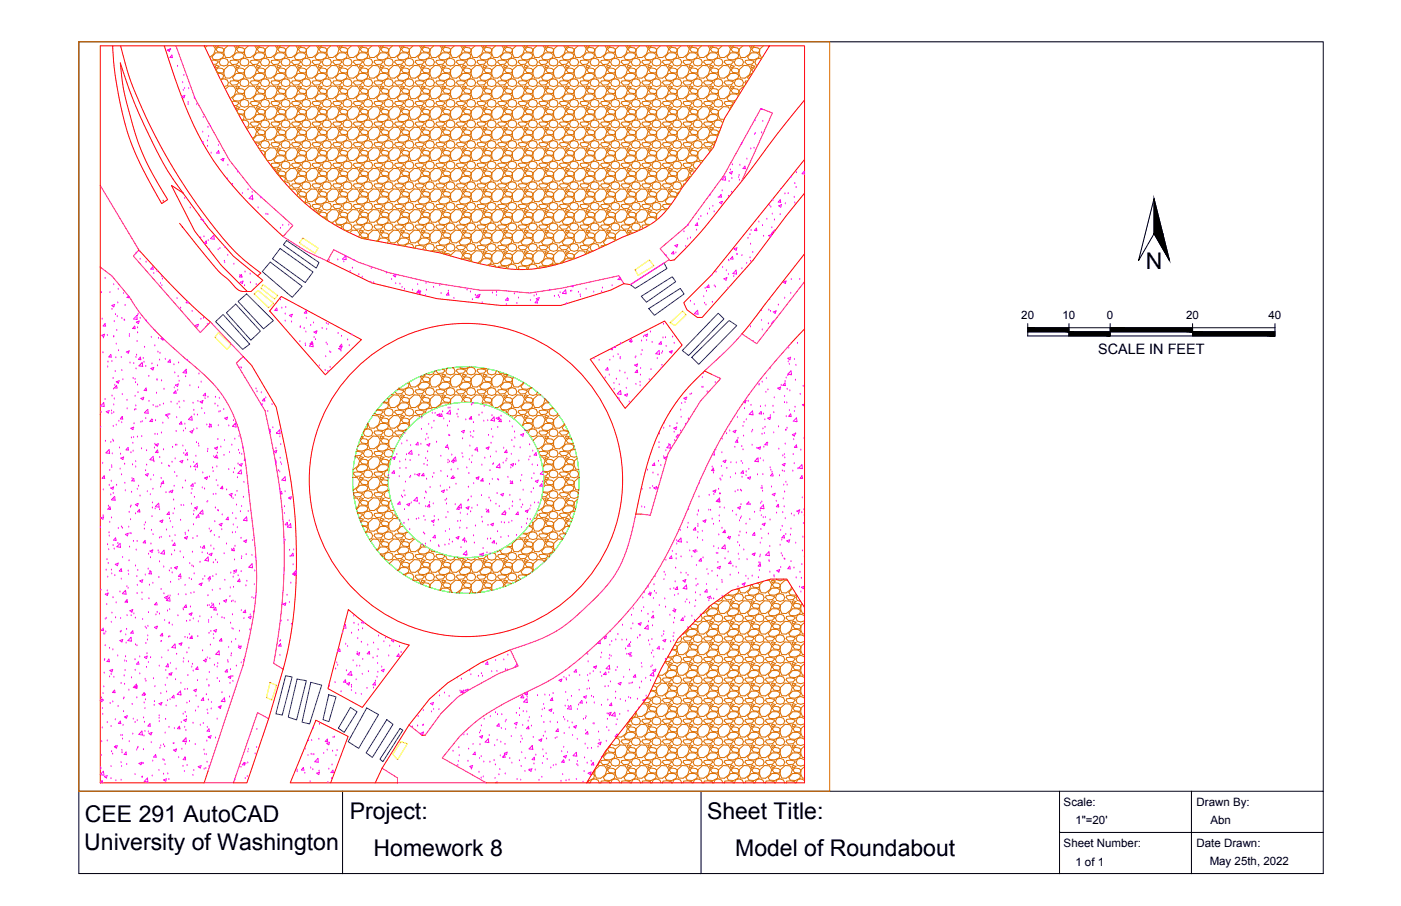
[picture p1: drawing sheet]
<svg xmlns="http://www.w3.org/2000/svg" width="432mm" height="279mm" viewBox="0 0 432 279" stroke-linecap="round" stroke-linejoin="round" font-family="sans-serif">
<defs><g id="words">
<g font-size="7.1">
<text x="353.1" y="82.8">N</text>
<text x="26.2" y="253.6">CEE 291 AutoCAD</text>
<text x="107.8" y="252.5">Project:</text>
<text x="217.9" y="252.6">Sheet Title:</text>
<text x="26" y="262.2">University of Washington</text>
<text x="115.1" y="264">Homework 8</text>
<text x="226.6" y="264.1">Model of Roundabout</text>
</g>
<text font-size="4.4" x="338.5" y="109.3">SCALE IN FEET</text>
<g font-size="3.5">
<text x="314.8" y="98.5">20</text>
<text x="327.5" y="98.5">10</text>
<text x="341.2" y="98.5">0</text>
<text x="365.6" y="98.5">20</text>
<text x="391" y="98.5">40</text>
<text x="327.8" y="248.6">Scale:</text>
<text x="368.8" y="248.6">Drawn By:</text>
<text x="331.4" y="254.2">1&quot;=20'</text>
<text x="373.1" y="254.2">Abn</text>
<text x="327.8" y="261.3">Sheet Number:</text>
<text x="368.8" y="261.3">Date Drawn:</text>
<text x="331.4" y="266.9">1 of 1</text>
<text x="372.8" y="266.9">May 25th, 2022</text>
</g>
</g></defs>
<!-- layer: Middle -->
<g fill="none" stroke="#0f0" stroke-width=".31">
<circle cx="143.6" cy="148" r="34.9"/>
<circle cx="143.6" cy="148" r="24"/>
</g>
<!-- layer: Dirt Area -->
<g fill="none" stroke="#dd6e00" stroke-width=".31">
<path d="M24.3 12.9h231.4v231.1h-231.4zM63.8 14.1l-.6 .6M65.1 18.6l.8-.1 1.3 .3v.4l-.5 .6-1 .1M65.8 14.1l.6 1-.5 1.6-1.3 1M66.4 14.1l.2 .5 .9-.5M66.5 16.3h1.6l.8 .6-.2 .9-1.3 .7-1.6-.2-.5-.7zM66.6 15.2l.6-.6 1.3 .2 .5 .4v.4l-.3 .6-1.6-.2zM68 18.3l1-.4 1 .4 .4 .9-.3 .8-1.1 .4-1.1-.4-.4-.8zM70.2 14.1l-1.1 1.1-.1 1.3 .5 1.2 1.3 .1 1.4-1.1 .5-1.6-.5-1M71 18.6l1.2-.1 1.3 .3 .1 .4-.6 .6-1.5 .1-.7-.7zM72.7 14.1l.2 .5 .9-.5M72.8 16.3h1.7l.8 .6-.3 .9-1.3 .7-1.6-.2-.4-.7z"/>
<path d="M72.9 15.2l.7-.6 1.2 .2 .6 .4v.4l-.4 .6-1.6-.2zM73.9 19.2l.4 .8 1.1 .4 1-.4 .4-.8-.4-.9-1-.4-1.1 .4-.3 .9M76.5 14.1l-1.1 1.1v1.3l.5 1.2 1.3 .1 1.4-1.1 .5-1.6-.6-1M77.4 18.6l1.2-.1 1.3 .3v.4l-.5 .6-1.5 .1-.7-.7zM79.1 14.1l.2 .5 .9-.5M79.2 16.3h1.6l.8 .6-.2 .9-1.3 .7-1.6-.2-.5-.7zM79.3 15.2l.6-.6 1.3 .2 .5 .4v.4l-.3 .6-1.6-.2zM80.2 19.2l.4 .8 1.1 .4 1.1-.4 .3-.8-.4-.9-1-.4-1 .4-.4 .9M82.9 14.1l-1.1 1.1-.1 1.3 .5 1.2 1.3 .1 1.4-1.1 .5-1.6-.5-1M83.7 18.6l1.2-.1 1.3 .3 .1 .4-.6 .6-1.5 .1-.7-.7zM85.4 14.1l.2 .5 .9-.5M85.5 16.3h1.7l.8 .6-.3 .9-1.3 .7-1.6-.2-.4-.7z"/>
<path d="M85.6 15.2l.7-.6 1.2 .2 .6 .4v.4l-.4 .6-1.6-.2zM86.6 19.2l.4 .8 1.1 .4 1-.4 .4-.8-.4-.9-1-.4-1.1 .4-.3 .9M89.2 14.1l-1.1 1.1v1.3l.5 1.2 1.3 .1 1.4-1.1 .5-1.6-.6-1M90.1 18.6l1.2-.1 1.3 .3v.4l-.5 .6-1.5 .1-.7-.7zM91.8 14.1l.2 .5 .9-.5M91.9 16.3h1.6l.8 .6-.2 .9-1.3 .7-1.6-.2-.5-.7zM92 15.2l.6-.6 1.3 .2 .5 .4v.4l-.3 .6-1.6-.2zM92.9 19.2l.4 .8 1.1 .4 1.1-.4 .3-.8-.4-.9-1-.4-1 .4-.4 .9M95.6 14.1l-1.1 1.1-.1 1.3 .5 1.2 1.3 .1 1.4-1.1 .5-1.6-.5-1M96.4 18.6l1.2-.1 1.3 .3 .1 .4-.6 .6-1.5 .1-.7-.7zM98.1 14.1l.2 .5 .9-.5M98.2 16.3h1.7l.8 .6-.3 .9-1.3 .7-1.6-.2-.4-.7z"/>
<path d="M98.3 15.2l.7-.6 1.2 .2 .6 .4v.4l-.4 .6-1.6-.2zM99.7 18.3l1.1-.4 1 .4 .4 .9-.4 .8-1 .4-1.1-.4-.4-.8zM101.9 14.1l-1.1 1.1v1.3l.5 1.2 1.3 .1 1.4-1.1 .5-1.6-.6-1M102.8 18.6l1.2-.1 1.3 .3v.4l-.5 .6-1.5 .1-.7-.7zM104.5 14.1l.2 .5 .9-.5M104.6 16.3h1.6l.8 .6-.2 .9-1.3 .7-1.6-.2-.5-.7zM104.7 15.2l.6-.6 1.3 .2 .5 .4v.4l-.3 .6-1.6-.2zM105.6 19.2l.4 .8 1.1 .4 1.1-.4 .3-.8-.4-.9-1-.4-1 .4-.4 .9M108.3 14.1l-1.1 1.1-.1 1.3 .5 1.2 1.3 .1 1.4-1.1 .5-1.6-.5-1M109.1 18.6l1.2-.1 1.3 .3 .1 .4-.6 .6-1.5 .1-.7-.7zM110.8 14.1l.2 .5 .9-.5M110.9 16.3h1.7l.8 .6-.3 .9-1.3 .7-1.6-.2-.4-.7z"/>
<path d="M111 15.2l.7-.6 1.2 .2 .6 .4v.4l-.4 .6-1.6-.2zM112 19.2l.4 .8 1.1 .4 1-.4 .4-.8-.4-.9-1-.4-1.1 .4-.3 .9M114.6 14.1l-1.1 1.1v1.3l.5 1.2 1.3 .1 1.4-1.1 .5-1.6-.6-1M115.5 18.6l1.2-.1 1.3 .3v.4l-.5 .6-1.5 .1-.7-.7zM117.2 14.1l.2 .5 .9-.5M117.3 16.3h1.6l.8 .6-.2 .9-1.3 .7-1.6-.2-.5-.7zM117.4 15.2l.6-.6 1.3 .2 .5 .4v.4l-.3 .6-1.6-.2zM118.3 19.2l.4 .8 1.1 .4 1.1-.4 .3-.8-.4-.9-1-.4-1 .4-.4 .9M121 14.1l-1.1 1.1-.1 1.3 .5 1.2 1.3 .1 1.4-1.1 .5-1.6-.5-1M121.8 18.6l1.2-.1 1.3 .3 .1 .4-.6 .6-1.5 .1-.7-.7zM123.5 14.1l.2 .5 .9-.5M123.6 16.3h1.7l.8 .6-.3 .9-1.3 .7-1.6-.2-.4-.7z"/>
<path d="M123.7 15.2l.7-.6 1.2 .2 .6 .4v.4l-.4 .6-1.6-.2zM124.7 19.2l.4 .8 1.1 .4 1-.4 .4-.8-.4-.9-1-.4-1.1 .4-.3 .9M127.3 14.1l-1.1 1.1v1.3l.5 1.2 1.3 .1 1.4-1.1 .5-1.6-.6-1M128.2 18.6l1.2-.1 1.3 .3v.4l-.5 .6-1.5 .1-.7-.7zM129.9 14.1l.2 .5 .9-.5M130 16.3h1.6l.8 .6-.2 .9-1.3 .7-1.6-.2-.5-.7zM130.1 15.2l.6-.6 1.3 .2 .5 .4v.4l-.3 .6-1.6-.2zM131 19.2l.4 .8 1.1 .4 1.1-.4 .3-.8-.4-.9-1-.4-1 .4-.4 .9M133.7 14.1l-1.1 1.1-.1 1.3 .5 1.2 1.3 .1 1.4-1.1 .5-1.6-.5-1M134.5 18.6l1.2-.1 1.3 .3 .1 .4-.6 .6-1.5 .1-.7-.7zM136.2 14.1l.2 .5 .9-.5M136.3 16.3h1.7l.8 .6-.3 .9-1.3 .7-1.6-.2-.4-.7z"/>
<path d="M136.4 15.2l.7-.6 1.2 .2 .6 .4v.4l-.4 .6-1.6-.2zM137.4 19.2l.4 .8 1.1 .4 1-.4 .4-.8-.4-.9-1-.4-1.1 .4-.3 .9M140 14.1l-1.1 1.1v1.3l.5 1.2 1.3 .1 1.4-1.1 .5-1.6-.6-1M140.9 18.6l1.2-.1 1.3 .3v.4l-.5 .6-1.5 .1-.7-.7zM142.6 14.1l.2 .5 .9-.5M142.7 16.3h1.6l.8 .6-.2 .9-1.3 .7-1.6-.2-.5-.7zM142.8 15.2l.6-.6 1.3 .2 .5 .4v.4l-.3 .6-1.6-.2zM144.2 18.3l1-.4 1 .4 .4 .9-.3 .8-1.1 .4-1.1-.4-.4-.8zM146.4 14.1l-1.1 1.1-.1 1.3 .5 1.2 1.3 .1 1.4-1.1 .5-1.6-.5-1M147.2 18.6l1.2-.1 1.3 .3 .1 .4-.6 .6-1.5 .1-.7-.7zM148.9 14.1l.2 .5 .9-.5M149 16.3h1.7l.8 .6-.3 .9-1.3 .7-1.6-.2-.4-.7z"/>
<path d="M149.1 15.2l.7-.6 1.2 .2 .6 .4v.4l-.4 .6-1.6-.2zM150.1 19.2l.4 .8 1.1 .4 1-.4 .4-.8-.4-.9-1-.4-1.1 .4-.3 .9M152.7 14.1l-1.1 1.1v1.3l.5 1.2 1.3 .1 1.4-1.1 .5-1.6-.6-1M153.6 18.6l1.2-.1 1.3 .3v.4l-.5 .6-1.5 .1-.7-.7zM155.3 14.1l.2 .5 .9-.5M155.4 16.3h1.6l.8 .6-.2 .9-1.3 .7-1.6-.2-.5-.7zM155.5 15.2l.6-.6 1.3 .2 .5 .4v.4l-.3 .6-1.6-.2zM156.4 19.2l.4 .8 1.1 .4 1.1-.4 .3-.8-.4-.9-1-.4-1 .4-.4 .9M159.1 14.1l-1.1 1.1-.1 1.3 .5 1.2 1.3 .1 1.4-1.1 .5-1.6-.5-1M159.9 18.6l1.2-.1 1.3 .3 .1 .4-.6 .6-1.5 .1-.7-.7zM161.6 14.1l.2 .5 .9-.5M161.7 16.3h1.7l.8 .6-.3 .9-1.3 .7-1.6-.2-.4-.7z"/>
<path d="M161.8 15.2l.7-.6 1.2 .2 .6 .4v.4l-.4 .6-1.6-.2zM162.8 19.2l.4 .8 1.1 .4 1-.4 .4-.8-.4-.9-1-.4-1.1 .4-.3 .9M165.4 14.1l-1.1 1.1v1.3l.5 1.2 1.3 .1 1.4-1.1 .5-1.6-.6-1M166.3 18.6l1.2-.1 1.3 .3v.4l-.5 .6-1.5 .1-.7-.7zM168 14.1l.2 .5 .9-.5M168.1 16.3h1.6l.8 .6-.2 .9-1.3 .7-1.6-.2-.5-.7zM168.2 15.2l.6-.6 1.3 .2 .5 .4v.4l-.3 .6-1.6-.2zM169.1 19.2l.4 .8 1.1 .4 1.1-.4 .3-.8-.4-.9-1-.4-1 .4-.4 .9M171.8 14.1l-1.1 1.1-.1 1.3 .5 1.2 1.3 .1 1.4-1.1 .5-1.6-.5-1M172.6 18.6l1.2-.1 1.3 .3 .1 .4-.6 .6-1.5 .1-.7-.7zM174.3 14.1l.2 .5 .9-.5M174.4 16.3h1.7l.8 .6-.3 .9-1.3 .7-1.6-.2-.4-.7z"/>
<path d="M174.5 15.2l.7-.6 1.2 .2 .6 .4v.4l-.4 .6-1.6-.2zM175.9 18.3l1.1-.4 1 .4 .4 .9-.4 .8-1 .4-1.1-.4-.3-.8zM178.1 14.1l-1.1 1.1v1.3l.5 1.2 1.3 .1 1.4-1.1 .5-1.6-.6-1M179 18.6l1.2-.1 1.3 .3v.4l-.5 .6-1.5 .1-.7-.7zM180.7 14.1l.2 .5 .9-.5M180.8 16.3h1.6l.8 .6-.2 .9-1.3 .7-1.6-.2-.5-.7zM180.9 15.2l.6-.6 1.3 .2 .5 .4v.4l-.3 .6-1.6-.2zM181.8 19.2l.4 .8 1.1 .4 1.1-.4 .3-.8-.4-.9-1-.4-1 .4-.4 .9M184.5 14.1l-1.1 1.1-.1 1.3 .5 1.2 1.3 .1 1.4-1.1 .5-1.6-.5-1M185.3 18.6l1.2-.1 1.3 .3 .1 .4-.6 .6-1.5 .1-.7-.7zM187 14.1l.2 .5 .9-.5M187.1 16.3h1.7l.8 .6-.3 .9-1.3 .7-1.6-.2-.4-.7z"/>
<path d="M187.2 15.2l.7-.6 1.2 .2 .6 .4v.4l-.4 .6-1.6-.2zM188.2 19.2l.4 .8 1.1 .4 1-.4 .4-.8-.4-.9-1-.4-1.1 .4-.3 .9M190.8 14.1l-1.1 1.1v1.3l.5 1.2 1.3 .1 1.4-1.1 .5-1.6-.6-1M191.7 18.6l1.2-.1 1.3 .3v.4l-.5 .6-1.5 .1-.7-.7zM193.4 14.1l.2 .5 .9-.5M193.5 16.3h1.6l.8 .6-.2 .9-1.3 .7-1.6-.2-.5-.7zM193.6 15.2l.6-.6 1.3 .2 .5 .4v.4l-.3 .6-1.6-.2zM194.5 19.2l.4 .8 1.1 .4 1.1-.4 .3-.8-.4-.9-1-.4-1 .4-.4 .9M197.2 14.1l-1.1 1.1-.1 1.3 .5 1.2 1.3 .1 1.4-1.1 .5-1.6-.5-1M198 18.6l1.2-.1 1.3 .3 .1 .4-.6 .6-1.5 .1-.7-.7zM199.7 14.1l.2 .5 .9-.5M199.8 16.3h1.7l.8 .6-.3 .9-1.3 .7-1.6-.2-.4-.7z"/>
<path d="M199.9 15.2l.7-.6 1.2 .2 .6 .4v.4l-.4 .6-1.6-.2zM200.9 19.2l.4 .8 1.1 .4 1-.4 .4-.8-.4-.9-1-.4-1.1 .4-.3 .9M203.5 14.1l-1.1 1.1v1.3l.5 1.2 1.3 .1 1.4-1.1 .5-1.6-.6-1M204.4 18.6l1.2-.1 1.3 .3v.4l-.5 .6-1.5 .1-.7-.7zM206.1 14.1l.2 .5 .9-.5M206.2 16.3h1.6l.8 .6-.2 .9-1.3 .7-1.6-.2-.5-.7zM206.3 15.2l.6-.6 1.3 .2 .5 .4v.4l-.3 .6-1.6-.2zM207.7 18.3l1-.4 1 .4 .4 .9-.3 .8-1.1 .4-1.1-.4-.4-.8zM209.9 14.1l-1.1 1.1-.1 1.3 .5 1.2 1.3 .1 1.4-1.1 .5-1.6-.5-1M210.7 18.6l1.2-.1 1.3 .3 .1 .4-.6 .6-1.5 .1-.7-.7zM212.4 14.1l.2 .5 .9-.5M212.5 16.3h1.7l.8 .6-.3 .9-1.3 .7-1.6-.2-.4-.7z"/>
<path d="M212.6 15.2l.7-.6 1.2 .2 .6 .4v.4l-.4 .6-1.6-.2zM213.6 19.2l.4 .8 1.1 .4 1-.4 .4-.8-.4-.9-1-.4-1.1 .4-.3 .9M216.2 14.1l-1.1 1.1v1.3l.5 1.2 1.3 .1 1.4-1.1 .5-1.6-.6-1M217.1 18.6l1.2-.1 1.3 .3v.4l-.5 .6-1.5 .1-.7-.7zM218.8 14.1l.2 .5 .9-.5M218.9 16.3h1.6l.8 .6-.2 .9-1.3 .7-1.6-.2-.5-.7zM219 15.2l.6-.6 1.3 .2 .5 .4v.4l-.3 .6-1.6-.2zM219.9 19.2l.4 .8 1.1 .4 1.1-.4 .3-.8-.4-.9-1-.4-1 .4-.4 .9M222.6 14.1l-1.1 1.1-.1 1.3 .5 1.2 1.3 .1 1.4-1.1 .5-1.6-.5-1M223.4 18.6l1.2-.1 1.3 .3 .1 .4-.6 .6-1.5 .1-.7-.7zM225.1 14.1l.2 .5 .9-.5M225.2 16.3h1.7l.8 .6-.3 .9-1.3 .7-1.6-.2-.4-.7z"/>
<path d="M225.3 15.2l.7-.6 1.2 .2 .6 .4v.4l-.4 .6-1.6-.2zM226.3 19.2l.4 .8 1.1 .4 1-.4 .4-.8-.4-.9-1-.4-1.1 .4-.3 .9M229 14.1l-1.2 1.1v1.3l.5 1.2 1.3 .1 1.4-1.1 .5-1.6-.6-1M229.8 18.6l1.2-.1 1.3 .3v.4l-.5 .6-1.5 .1-.7-.7zM231.5 14.1l.2 .5 .9-.5M231.6 16.3h1.6l.8 .6-.2 .9-1.3 .7-1.6-.2-.5-.7zM231.7 15.2l.6-.6 1.3 .2 .5 .4v.4l-.3 .6-1.6-.2zM232.6 19.2l.4 .8 .4 .2M234.7 18.2l-.6-.3-1 .4-.4 .9M235.3 14.1l-1.1 1.1-.1 1.3 .5 1.2h.4M66.3 20.4l.5-.2 .7 .2-.9 .6zM66.6 21.6l.6-.7 1.3 .2 .5 .5v.3l-.3 .6-1.6-.2z"/>
<path d="M67.1 22.6h1l.8 .6-.2 .9-.8 .4M68 24.6l1-.3 1 .4 .4 .8-.3 .9-1.1 .3M69.1 21.5l1.4-1.3 1.6 .1 .6 1.1-.5 1.6-1.4 1.1-1.3-.1-.5-1.2zM69.4 27.5l1.1-1 1.6 .1 .6 1.2-.5 1.6-1.3 1M71 25l1.2-.1 1.3 .3 .1 .3-.6 .6-1.5 .2-.7-.8zM71.4 31.3l.8-.1 1.3 .3 .1 .4-.6 .6-.9 .1M72.7 33.1l.4-.2 .8 .2-1 .6zM72.7 26.7l.4-.2 .8 .3-1 .5zM72.7 20.4l.4-.2 .8 .2-1 .6zM72.8 29h1.7l.8 .6-.3 .9-1.3 .7-1.6-.2-.4-.7zM72.8 22.6h1.7l.8 .6-.3 .9-1.3 .7-1.6-.1-.4-.8zM72.9 27.9l.7-.6 1.2 .2 .6 .4v.4l-.4 .6-1.6-.2z"/>
<path d="M72.9 21.6l.7-.7 1.2 .2 .6 .5v.3l-.4 .6-1.6-.2zM73 34.2l.6-.6 1.2 .2 .6 .5-.4 .9-1.6-.2-.2-.3M73.6 35.3h.9l.8 .6-.3 .9-.5 .3M73.9 25.5l.4 .9 1.1 .3 1-.3 .4-.9-.4-.8-1-.4-1.1 .3-.3 .9M73.9 31.9l.4 .8 1.1 .4 1-.4 .4-.8-.4-.9-1-.4-1.1 .4-.3 .9M74.6 37.2l.8-.2 1 .4 .4 .8-.4 .9-.6 .2M75.4 21.5l1.5-1.3 1.5 .1 .7 1.1-.5 1.6-1.4 1.1-1.3-.1-.5-1.2zM75.4 34.2l1.5-1.3 1.5 .1 .7 1.1-.5 1.6-1.4 1.1-1.3-.1-.5-1.2zM75.4 27.9l1.5-1.4 1.5 .1 .7 1.2-.5 1.6-1.4 1.1-1.3-.1-.5-1.2zM76.1 39.9l.8-.7 1.5 .1 .7 1.2-.5 1.6-.8 .6M77.4 37.7l1.2-.1 1.3 .3v.3l-.5 .6-1.5 .2-.7-.8zM77.4 31.3l1.2-.1 1.3 .3v.4l-.5 .6-1.5 .1-.7-.7z"/>
<path d="M77.4 25l1.2-.1 1.3 .3v.3l-.5 .6-1.5 .2-.7-.8zM79 39.4l.5-.2 .7 .3-.9 .5zM79 33.1l.5-.2 .7 .2-.9 .6zM79 26.7l.5-.2 .7 .3-.9 .5zM79 20.4l.5-.2 .7 .2-.9 .6zM79.2 35.3h1.6l.8 .6-.2 .9-1.3 .7-1.6-.1-.5-.8zM79.2 29h1.6l.8 .6-.2 .9-1.3 .7-1.6-.2-.5-.7zM79.2 22.6h1.6l.8 .6-.2 .9-1.3 .7-1.6-.1-.5-.8zM79.3 34.3l.6-.7 1.3 .2 .5 .5v.3l-.3 .6-1.6-.2zM79.3 27.9l.6-.6 1.3 .2 .5 .4v.4l-.3 .6-1.6-.2zM79.3 21.6l.6-.7 1.3 .2 .5 .5v.3l-.3 .6-1.6-.2zM80.2 25.5l.4 .9 1.1 .3 1.1-.3 .3-.9-.4-.8-1-.4-1 .3-.4 .9"/>
<path d="M80.2 31.9l.4 .8 1.1 .4 1.1-.4 .3-.8-.4-.9-1-.4-1 .4-.4 .9M80.2 38.2l.4 .9 1.1 .3 1.1-.3 .3-.9-.4-.8-1-.4-1 .3-.4 .9M81.8 34.2l1.4-1.3 1.6 .1 .6 1.1-.5 1.6-1.4 1.1-1.3-.1-.5-1.2zM81.8 27.9l1.4-1.4 1.6 .1 .6 1.2-.5 1.6-1.4 1.1-1.3-.1-.5-1.2zM81.8 21.5l1.4-1.3 1.6 .1 .6 1.1-.5 1.6-1.4 1.1-1.3-.1-.5-1.2zM83.7 37.7l1.2-.1 1.3 .3 .1 .3-.6 .6-1.5 .2-.7-.8zM83.7 31.3l1.2-.1 1.3 .3 .1 .4-.6 .6-1.5 .1-.7-.7zM83.7 25l1.2-.1 1.3 .3 .1 .3-.6 .6-1.5 .2-.7-.8zM85.4 39.4l.4-.2 .8 .3-1 .5zM85.4 33.1l.4-.2 .8 .2-1 .6zM85.4 26.7l.4-.2 .8 .3-1 .5zM85.4 20.4l.4-.2 .8 .2-1 .6z"/>
<path d="M85.5 35.3h1.7l.8 .6-.3 .9-1.3 .7-1.6-.1-.4-.8zM85.5 29h1.7l.8 .6-.3 .9-1.3 .7-1.6-.2-.4-.7zM85.5 22.6h1.7l.8 .6-.3 .9-1.3 .7-1.6-.1-.4-.8zM85.6 34.3l.7-.7 1.2 .2 .6 .5v.3l-.4 .6-1.6-.2zM85.6 27.9l.7-.6 1.2 .2 .6 .4v.4l-.4 .6-1.6-.2zM85.6 21.6l.7-.7 1.2 .2 .6 .5v.3l-.4 .6-1.6-.2zM86.6 25.5l.4 .9 1.1 .3 1-.3 .4-.9-.4-.8-1-.4-1.1 .3-.3 .9M86.6 31.9l.4 .8 1.1 .4 1-.4 .4-.8-.4-.9-1-.4-1.1 .4-.3 .9M86.6 38.2l.4 .9 1.1 .3 1-.3 .4-.9-.4-.8-1-.4-1.1 .3-.3 .9M88.1 34.2l1.5-1.3 1.5 .1 .7 1.1-.5 1.6-1.4 1.1-1.3-.1-.5-1.2zM88.1 27.9l1.5-1.4 1.5 .1 .7 1.2-.5 1.6-1.4 1.1-1.3-.1-.5-1.2zM88.1 21.5l1.5-1.3 1.5 .1 .7 1.1-.5 1.6-1.4 1.1-1.3-.1-.5-1.2z"/>
<path d="M90.1 37.7l1.2-.1 1.3 .3v.3l-.5 .6-1.5 .2-.7-.8zM90.1 31.3l1.2-.1 1.3 .3v.4l-.5 .6-1.5 .1-.7-.7zM90.1 25l1.2-.1 1.3 .3v.3l-.5 .6-1.5 .2-.7-.8zM91.7 39.4l.5-.2 .7 .3-.9 .5zM91.7 33.1l.5-.2 .7 .2-.9 .6zM91.7 26.7l.5-.2 .7 .3-.9 .5zM91.7 20.4l.5-.2 .7 .2-.9 .6zM91.9 35.3h1.6l.8 .6-.2 .9-1.3 .7-1.6-.1-.5-.8zM91.9 29h1.6l.8 .6-.2 .9-1.3 .7-1.6-.2-.5-.7zM91.9 22.6h1.6l.8 .6-.2 .9-1.3 .7-1.6-.1-.5-.8zM92 34.3l.6-.7 1.3 .2 .5 .5v.3l-.3 .6-1.6-.2zM92 27.9l.6-.6 1.3 .2 .5 .4v.4l-.3 .6-1.6-.2z"/>
<path d="M92 21.6l.6-.7 1.3 .2 .5 .5v.3l-.3 .6-1.6-.2zM92.9 25.5l.4 .9 1.1 .3 1.1-.3 .3-.9-.4-.8-1-.4-1 .3-.4 .9M92.9 31.9l.4 .8 1.1 .4 1.1-.4 .3-.8-.4-.9-1-.4-1 .4-.4 .9M92.9 38.2l.4 .9 1.1 .3 1.1-.3 .3-.9-.4-.8-1-.4-1 .3-.4 .9M94.5 34.2l1.4-1.3 1.6 .1 .6 1.1-.5 1.6-1.4 1.1-1.3-.1-.5-1.2zM94.5 27.9l1.4-1.4 1.6 .1 .6 1.2-.5 1.6-1.4 1.1-1.3-.1-.5-1.2zM94.5 21.5l1.4-1.3 1.6 .1 .6 1.1-.5 1.6-1.4 1.1-1.3-.1-.5-1.2zM96.4 37.7l1.2-.1 1.3 .3 .1 .3-.6 .6-1.5 .2-.7-.8zM96.4 31.3l1.2-.1 1.3 .3 .1 .4-.6 .6-1.5 .1-.7-.7zM96.4 25l1.2-.1 1.3 .3 .1 .3-.6 .6-1.5 .2-.7-.8zM98.1 39.4l.4-.2 .8 .3-1 .5zM98.1 33.1l.4-.2 .8 .2-1 .6z"/>
<path d="M98.1 26.7l.4-.2 .8 .3-1 .5zM98.1 20.4l.4-.2 .8 .2-1 .6zM98.2 35.3h1.7l.8 .6-.3 .9-1.3 .7-1.6-.1-.4-.8zM98.2 29h1.7l.8 .6-.3 .9-1.3 .7-1.6-.2-.4-.7zM98.2 22.6h1.7l.8 .6-.3 .9-1.3 .7-1.6-.1-.4-.8zM98.3 34.3l.7-.7 1.2 .2 .6 .5v.3l-.4 .6-1.6-.2zM98.3 27.9l.7-.6 1.2 .2 .6 .4v.4l-.4 .6-1.6-.2zM98.3 21.6l.7-.7 1.2 .2 .6 .5v.3l-.4 .6-1.6-.2zM99.7 24.6l1.1-.3 1 .4 .4 .8-.4 .9-1 .3-1.1-.3-.4-.9zM99.7 31l1.1-.4 1 .4 .4 .9-.4 .8-1 .4-1.1-.4-.4-.8zM99.7 37.3l1.1-.3 1 .4 .4 .8-.4 .9-1 .3-1.1-.3-.4-.9zM100.8 34.2l1.5-1.3 1.5 .1 .7 1.1-.5 1.6-1.4 1.1-1.3-.1-.5-1.2z"/>
<path d="M100.8 27.9l1.5-1.4 1.5 .1 .7 1.2-.5 1.6-1.4 1.1-1.3-.1-.5-1.2zM100.8 21.5l1.5-1.3 1.5 .1 .7 1.1-.5 1.6-1.4 1.1-1.3-.1-.5-1.2zM102.8 37.7l1.2-.1 1.3 .3v.3l-.5 .6-1.5 .2-.7-.8zM102.8 31.3l1.2-.1 1.3 .3v.4l-.5 .6-1.5 .1-.7-.7zM102.8 25l1.2-.1 1.3 .3v.3l-.5 .6-1.5 .2-.7-.8zM104.4 39.4l.5-.2 .7 .3-.9 .5zM104.4 33.1l.5-.2 .7 .2-.9 .6zM104.4 26.7l.5-.2 .7 .3-.9 .5zM104.4 20.4l.5-.2 .7 .2-.9 .6zM104.6 35.3h1.6l.8 .6-.2 .9-1.3 .7-1.6-.1-.5-.8zM104.6 29h1.6l.8 .6-.2 .9-1.3 .7-1.6-.2-.5-.7zM104.6 22.6h1.6l.8 .6-.2 .9-1.3 .7-1.6-.1-.5-.8z"/>
<path d="M104.7 34.3l.6-.7 1.3 .2 .5 .5v.3l-.3 .6-1.6-.2zM104.7 27.9l.6-.6 1.3 .2 .5 .4v.4l-.3 .6-1.6-.2zM104.7 21.6l.6-.7 1.3 .2 .5 .5v.3l-.3 .6-1.6-.2zM105.6 25.5l.4 .9 1.1 .3 1.1-.3 .3-.9-.4-.8-1-.4-1 .3-.4 .9M105.6 31.9l.4 .8 1.1 .4 1.1-.4 .3-.8-.4-.9-1-.4-1 .4-.4 .9M105.6 38.2l.4 .9 1.1 .3 1.1-.3 .3-.9-.4-.8-1-.4-1 .3-.4 .9M107.2 34.2l1.4-1.3 1.6 .1 .6 1.1-.5 1.6-1.4 1.1-1.3-.1-.5-1.2zM107.2 27.9l1.4-1.4 1.6 .1 .6 1.2-.5 1.6-1.4 1.1-1.3-.1-.5-1.2zM107.2 21.5l1.4-1.3 1.6 .1 .6 1.1-.5 1.6-1.4 1.1-1.3-.1-.5-1.2zM109.1 37.7l1.2-.1 1.3 .3 .1 .3-.6 .6-1.5 .2-.7-.8zM109.1 31.3l1.2-.1 1.3 .3 .1 .4-.6 .6-1.5 .1-.7-.7zM109.1 25l1.2-.1 1.3 .3 .1 .3-.6 .6-1.5 .2-.7-.8z"/>
<path d="M110.8 39.4l.4-.2 .8 .3-1 .5zM110.8 33.1l.4-.2 .8 .2-1 .6zM110.8 26.7l.4-.2 .8 .3-1 .5zM110.8 20.4l.4-.2 .8 .2-1 .6zM110.9 35.3h1.7l.8 .6-.3 .9-1.3 .7-1.6-.1-.4-.8zM110.9 29h1.7l.8 .6-.3 .9-1.3 .7-1.6-.2-.4-.7zM110.9 22.6h1.7l.8 .6-.3 .9-1.3 .7-1.6-.1-.4-.8zM111 21.6l.7-.7 1.2 .2 .6 .5v.3l-.4 .6-1.6-.2zM111 27.9l.7-.6 1.2 .2 .6 .4v.4l-.4 .6-1.6-.2zM111 34.3l.7-.7 1.2 .2 .6 .5v.3l-.4 .6-1.6-.2zM112 25.5l.4 .9 1.1 .3 1-.3 .4-.9-.4-.8-1-.4-1.1 .3-.3 .9M112 31.9l.4 .8 1.1 .4 1-.4 .4-.8-.4-.9-1-.4-1.1 .4-.3 .9"/>
<path d="M112 38.2l.4 .9 1.1 .3 1-.3 .4-.9-.4-.8-1-.4-1.1 .3-.3 .9M113.5 34.2l1.5-1.3 1.5 .1 .7 1.1-.5 1.6-1.4 1.1-1.3-.1-.5-1.2zM113.5 27.9l1.5-1.4 1.5 .1 .7 1.2-.5 1.6-1.4 1.1-1.3-.1-.5-1.2zM113.5 21.5l1.5-1.3 1.5 .1 .7 1.1-.5 1.6-1.4 1.1-1.3-.1-.5-1.2zM115.5 37.7l1.2-.1 1.3 .3v.3l-.5 .6-1.5 .2-.7-.8zM115.5 31.3l1.2-.1 1.3 .3v.4l-.5 .6-1.5 .1-.7-.7zM115.5 25l1.2-.1 1.3 .3v.3l-.5 .6-1.5 .2-.7-.8zM117.1 39.4l.5-.2 .7 .3-.9 .5zM117.1 33.1l.5-.2 .7 .2-.9 .6zM117.1 26.7l.5-.2 .7 .3-.9 .5zM117.1 20.4l.5-.2 .7 .2-.9 .6zM117.3 35.3h1.6l.8 .6-.2 .9-1.3 .7-1.6-.1-.5-.8z"/>
<path d="M117.3 29h1.6l.8 .6-.2 .9-1.3 .7-1.6-.2-.5-.7zM117.3 22.6h1.6l.8 .6-.2 .9-1.3 .7-1.6-.1-.5-.8zM117.4 21.6l.6-.7 1.3 .2 .5 .5v.3l-.3 .6-1.6-.2zM117.4 27.9l.6-.6 1.3 .2 .5 .4v.4l-.3 .6-1.6-.2zM117.4 34.3l.6-.7 1.3 .2 .5 .5v.3l-.3 .6-1.6-.2zM118.3 25.5l.4 .9 1.1 .3 1.1-.3 .3-.9-.4-.8-1-.4-1 .3-.4 .9M118.3 31.9l.4 .8 1.1 .4 1.1-.4 .3-.8-.4-.9-1-.4-1 .4-.4 .9M118.3 38.2l.4 .9 1.1 .3 1.1-.3 .3-.9-.4-.8-1-.4-1 .3-.4 .9M119.9 34.2l1.4-1.3 1.6 .1 .6 1.1-.5 1.6-1.4 1.1-1.3-.1-.5-1.2zM119.9 27.9l1.4-1.4 1.6 .1 .6 1.2-.5 1.6-1.4 1.1-1.3-.1-.5-1.2zM119.9 21.5l1.4-1.3 1.6 .1 .6 1.1-.5 1.6-1.4 1.1-1.3-.1-.5-1.2zM121.8 37.7l1.2-.1 1.3 .3 .1 .3-.6 .6-1.5 .2-.7-.8z"/>
<path d="M121.8 31.3l1.2-.1 1.3 .3 .1 .4-.6 .6-1.5 .1-.7-.7zM121.8 25l1.2-.1 1.3 .3 .1 .3-.6 .6-1.5 .2-.7-.8zM123.5 39.4l.4-.2 .8 .3-1 .5zM123.5 33.1l.4-.2 .8 .2-1 .6zM123.5 26.7l.4-.2 .8 .3-1 .5zM123.5 20.4l.4-.2 .8 .2-1 .6zM123.6 35.3h1.7l.8 .6-.3 .9-1.3 .7-1.6-.1-.4-.8zM123.6 29h1.7l.8 .6-.3 .9-1.3 .7-1.6-.2-.4-.7zM123.6 22.6h1.7l.8 .6-.3 .9-1.3 .7-1.6-.1-.4-.8zM123.7 21.6l.7-.7 1.2 .2 .6 .5v.3l-.4 .6-1.6-.2zM123.7 27.9l.7-.6 1.2 .2 .6 .4v.4l-.4 .6-1.6-.2zM123.7 34.3l.7-.7 1.2 .2 .6 .5v.3l-.4 .6-1.6-.2z"/>
<path d="M124.7 25.5l.4 .9 1.1 .3 1-.3 .4-.9-.4-.8-1-.4-1.1 .3-.3 .9M124.7 31.9l.4 .8 1.1 .4 1-.4 .4-.8-.4-.9-1-.4-1.1 .4-.3 .9M124.7 38.2l.4 .9 1.1 .3 1-.3 .4-.9-.4-.8-1-.4-1.1 .3-.3 .9M126.2 34.2l1.5-1.3 1.5 .1 .7 1.1-.5 1.6-1.4 1.1-1.3-.1-.5-1.2zM126.2 27.9l1.5-1.4 1.5 .1 .7 1.2-.5 1.6-1.4 1.1-1.3-.1-.5-1.2zM126.2 21.5l1.5-1.3 1.5 .1 .7 1.1-.5 1.6-1.4 1.1-1.3-.1-.5-1.2zM128.2 37.7l1.2-.1 1.3 .3v.3l-.5 .6-1.5 .2-.7-.8zM128.2 31.3l1.2-.1 1.3 .3v.4l-.5 .6-1.5 .1-.7-.7zM128.2 25l1.2-.1 1.3 .3v.3l-.5 .6-1.5 .2-.7-.8zM129.8 39.4l.5-.2 .7 .3-.9 .5zM129.8 33.1l.5-.2 .7 .2-.9 .6zM129.8 26.7l.5-.2 .7 .3-.9 .5z"/>
<path d="M129.8 20.4l.5-.2 .7 .2-.9 .6zM130 35.3h1.6l.8 .6-.2 .9-1.3 .7-1.6-.1-.5-.8zM130 29h1.6l.8 .6-.2 .9-1.3 .7-1.6-.2-.5-.7zM130 22.6h1.6l.8 .6-.2 .9-1.3 .7-1.6-.1-.5-.8zM130.1 21.6l.6-.7 1.3 .2 .5 .5v.3l-.3 .6-1.6-.2zM130.1 27.9l.6-.6 1.3 .2 .5 .4v.4l-.3 .6-1.6-.2zM130.1 34.3l.6-.7 1.3 .2 .5 .5v.3l-.3 .6-1.6-.2zM131 25.5l.4 .9 1.1 .3 1.1-.3 .3-.9-.4-.8-1-.4-1 .3-.4 .9M131 31.9l.4 .8 1.1 .4 1.1-.4 .3-.8-.4-.9-1-.4-1 .4-.4 .9M131 38.2l.4 .9 1.1 .3 1.1-.3 .3-.9-.4-.8-1-.4-1 .3-.4 .9M132.6 34.2l1.4-1.3 1.6 .1 .6 1.1-.5 1.6-1.4 1.1-1.3-.1-.5-1.2zM132.6 27.9l1.4-1.4 1.6 .1 .6 1.2-.5 1.6-1.4 1.1-1.3-.1-.5-1.2z"/>
<path d="M132.6 21.5l1.4-1.3 1.6 .1 .6 1.1-.5 1.6-1.4 1.1-1.3-.1-.5-1.2zM134.5 37.7l1.2-.1 1.3 .3 .1 .3-.6 .6-1.5 .2-.7-.8zM134.5 31.3l1.2-.1 1.3 .3 .1 .4-.6 .6-1.5 .1-.7-.7zM134.5 25l1.2-.1 1.3 .3 .1 .3-.6 .6-1.5 .2-.7-.8zM136.2 39.4l.4-.2 .8 .3-1 .5zM136.2 33.1l.4-.2 .8 .2-1 .6zM136.2 26.7l.4-.2 .8 .3-1 .5zM136.2 20.4l.4-.2 .8 .2-1 .6zM136.3 35.3h1.7l.8 .6-.3 .9-1.3 .7-1.6-.1-.4-.8zM136.3 29h1.7l.8 .6-.3 .9-1.3 .7-1.6-.2-.4-.7zM136.3 22.6h1.7l.8 .6-.3 .9-1.3 .7-1.6-.1-.4-.8zM136.4 21.6l.7-.7 1.2 .2 .6 .5v.3l-.4 .6-1.6-.2z"/>
<path d="M136.4 27.9l.7-.6 1.2 .2 .6 .4v.4l-.4 .6-1.6-.2zM136.4 34.3l.7-.7 1.2 .2 .6 .5v.3l-.4 .6-1.6-.2zM137.4 25.5l.4 .9 1.1 .3 1-.3 .4-.9-.4-.8-1-.4-1.1 .3-.3 .9M137.4 31.9l.4 .8 1.1 .4 1-.4 .4-.8-.4-.9-1-.4-1.1 .4-.3 .9M137.4 38.2l.4 .9 1.1 .3 1-.3 .4-.9-.4-.8-1-.4-1.1 .3-.3 .9M138.9 34.2l1.5-1.3 1.5 .1 .7 1.1-.5 1.6-1.4 1.1-1.3-.1-.5-1.2zM138.9 27.9l1.5-1.4 1.5 .1 .7 1.2-.5 1.6-1.4 1.1-1.3-.1-.5-1.2zM138.9 21.5l1.5-1.3 1.5 .1 .7 1.1-.5 1.6-1.4 1.1-1.3-.1-.5-1.2zM140.9 37.7l1.2-.1 1.3 .3v.3l-.5 .6-1.5 .2-.7-.8zM140.9 31.3l1.2-.1 1.3 .3v.4l-.5 .6-1.5 .1-.7-.7zM140.9 25l1.2-.1 1.3 .3v.3l-.5 .6-1.5 .2-.7-.8zM142.5 39.4l.5-.2 .7 .3-.9 .5z"/>
<path d="M142.5 33.1l.5-.2 .7 .2-.9 .6zM142.5 26.7l.5-.2 .7 .3-.9 .5zM142.5 20.4l.5-.2 .7 .2-.9 .6zM142.7 35.3h1.6l.8 .6-.2 .9-1.3 .7-1.6-.1-.5-.8zM142.7 29h1.6l.8 .6-.2 .9-1.3 .7-1.6-.2-.5-.7zM142.7 22.6h1.6l.8 .6-.2 .9-1.3 .7-1.6-.1-.5-.8zM142.8 21.6l.6-.7 1.3 .2 .5 .5v.3l-.3 .6-1.6-.2zM142.8 27.9l.6-.6 1.3 .2 .5 .4v.4l-.3 .6-1.6-.2zM142.8 34.3l.6-.7 1.3 .2 .5 .5v.3l-.3 .6-1.6-.2zM144.2 24.6l1-.3 1 .4 .4 .8-.3 .9-1.1 .3-1.1-.3-.4-.9zM144.2 31l1-.4 1 .4 .4 .9-.3 .8-1.1 .4-1.1-.4-.4-.8zM144.2 37.3l1-.3 1 .4 .4 .8-.3 .9-1.1 .3-1.1-.3-.4-.9z"/>
<path d="M145.3 34.2l1.4-1.3 1.6 .1 .6 1.1-.5 1.6-1.4 1.1-1.3-.1-.5-1.2zM145.3 27.9l1.4-1.4 1.6 .1 .6 1.2-.5 1.6-1.4 1.1-1.3-.1-.5-1.2zM145.3 21.5l1.4-1.3 1.6 .1 .6 1.1-.5 1.6-1.4 1.1-1.3-.1-.5-1.2zM147.2 37.7l1.2-.1 1.3 .3 .1 .3-.6 .6-1.5 .2-.7-.8zM147.2 31.3l1.2-.1 1.3 .3 .1 .4-.6 .6-1.5 .1-.7-.7zM147.2 25l1.2-.1 1.3 .3 .1 .3-.6 .6-1.5 .2-.7-.8zM148.9 39.4l.4-.2 .8 .3-1 .5zM148.9 33.1l.4-.2 .8 .2-1 .6zM148.9 26.7l.4-.2 .8 .3-1 .5zM148.9 20.4l.4-.2 .8 .2-1 .6zM149 35.3h1.7l.8 .6-.3 .9-1.3 .7-1.6-.1-.4-.8zM149 29h1.7l.8 .6-.3 .9-1.3 .7-1.6-.2-.4-.7z"/>
<path d="M149 22.6h1.7l.8 .6-.3 .9-1.3 .7-1.6-.1-.4-.8zM149.1 21.6l.7-.7 1.2 .2 .6 .5v.3l-.4 .6-1.6-.2zM149.1 27.9l.7-.6 1.2 .2 .6 .4v.4l-.4 .6-1.6-.2zM149.1 34.3l.7-.7 1.2 .2 .6 .5v.3l-.4 .6-1.6-.2zM150.1 25.5l.4 .9 1.1 .3 1-.3 .4-.9-.4-.8-1-.4-1.1 .3-.3 .9M150.1 31.9l.4 .8 1.1 .4 1-.4 .4-.8-.4-.9-1-.4-1.1 .4-.3 .9M150.1 38.2l.4 .9 1.1 .3 1-.3 .4-.9-.4-.8-1-.4-1.1 .3-.3 .9M151.6 34.2l1.5-1.3 1.5 .1 .7 1.1-.5 1.6-1.4 1.1-1.3-.1-.5-1.2zM151.6 27.9l1.5-1.4 1.5 .1 .7 1.2-.5 1.6-1.4 1.1-1.3-.1-.5-1.2zM151.6 21.5l1.5-1.3 1.5 .1 .7 1.1-.5 1.6-1.4 1.1-1.3-.1-.5-1.2zM153.6 37.7l1.2-.1 1.3 .3v.3l-.5 .6-1.5 .2-.7-.8zM153.6 31.3l1.2-.1 1.3 .3v.4l-.5 .6-1.5 .1-.7-.7z"/>
<path d="M153.6 25l1.2-.1 1.3 .3v.3l-.5 .6-1.5 .2-.7-.8zM155.2 39.4l.5-.2 .7 .3-.9 .5zM155.2 33.1l.5-.2 .7 .2-.9 .6zM155.2 26.7l.5-.2 .7 .3-.9 .5zM155.2 20.4l.5-.2 .7 .2-.9 .6zM155.4 35.3h1.6l.8 .6-.2 .9-1.3 .7-1.6-.1-.5-.8zM155.4 29h1.6l.8 .6-.2 .9-1.3 .7-1.6-.2-.5-.7zM155.4 22.6h1.6l.8 .6-.2 .9-1.3 .7-1.6-.1-.5-.8zM155.5 21.6l.6-.7 1.3 .2 .5 .5v.3l-.3 .6-1.6-.2zM155.5 27.9l.6-.6 1.3 .2 .5 .4v.4l-.3 .6-1.6-.2zM155.5 34.3l.6-.7 1.3 .2 .5 .5v.3l-.3 .6-1.6-.2zM156.4 25.5l.4 .9 1.1 .3 1.1-.3 .3-.9-.4-.8-1-.4-1 .3-.4 .9"/>
<path d="M156.4 31.9l.4 .8 1.1 .4 1.1-.4 .3-.8-.4-.9-1-.4-1 .4-.4 .9M156.4 38.2l.4 .9 1.1 .3 1.1-.3 .3-.9-.4-.8-1-.4-1 .3-.4 .9M158 34.2l1.4-1.3 1.6 .1 .6 1.1-.5 1.6-1.4 1.1-1.3-.1-.5-1.2zM158 27.9l1.4-1.4 1.6 .1 .6 1.2-.5 1.6-1.4 1.1-1.3-.1-.5-1.2zM158 21.5l1.4-1.3 1.6 .1 .6 1.1-.5 1.6-1.4 1.1-1.3-.1-.5-1.2zM159.9 37.7l1.2-.1 1.3 .3 .1 .3-.6 .6-1.5 .2-.7-.8zM159.9 31.3l1.2-.1 1.3 .3 .1 .4-.6 .6-1.5 .1-.7-.7zM159.9 25l1.2-.1 1.3 .3 .1 .3-.6 .6-1.5 .2-.7-.8zM161.6 39.4l.4-.2 .8 .3-1 .5zM161.6 33.1l.4-.2 .8 .2-1 .6zM161.6 26.7l.4-.2 .8 .3-1 .5zM161.6 20.4l.4-.2 .8 .2-1 .6z"/>
<path d="M161.7 35.3h1.7l.8 .6-.3 .9-1.3 .7-1.6-.1-.4-.8zM161.7 29h1.7l.8 .6-.3 .9-1.3 .7-1.6-.2-.4-.7zM161.7 22.6h1.7l.8 .6-.3 .9-1.3 .7-1.6-.1-.4-.8zM161.8 21.6l.7-.7 1.2 .2 .6 .5v.3l-.4 .6-1.6-.2zM161.8 27.9l.7-.6 1.2 .2 .6 .4v.4l-.4 .6-1.6-.2zM161.8 34.3l.7-.7 1.2 .2 .6 .5v.3l-.4 .6-1.6-.2zM162.8 38.2l.4 .9 1.1 .3 1-.3 .4-.9-.4-.8-1-.4-1.1 .3-.3 .9M162.8 25.5l.4 .9 1.1 .3 1-.3 .4-.9-.4-.8-1-.4-1.1 .3-.3 .9M162.8 31.9l.4 .8 1.1 .4 1-.4 .4-.8-.4-.9-1-.4-1.1 .4-.3 .9M164.3 34.2l1.5-1.3 1.5 .1 .7 1.1-.5 1.6-1.4 1.1-1.3-.1-.5-1.2zM164.3 27.9l1.5-1.4 1.5 .1 .7 1.2-.5 1.6-1.4 1.1-1.3-.1-.5-1.2zM164.3 21.5l1.5-1.3 1.5 .1 .7 1.1-.5 1.6-1.4 1.1-1.3-.1-.5-1.2z"/>
<path d="M166.3 37.7l1.2-.1 1.3 .3v.3l-.5 .6-1.5 .2-.7-.8zM166.3 31.3l1.2-.1 1.3 .3v.4l-.5 .6-1.5 .1-.7-.7zM166.3 25l1.2-.1 1.3 .3v.3l-.5 .6-1.5 .2-.7-.8zM167.9 39.4l.5-.2 .7 .3-.9 .5zM167.9 33.1l.5-.2 .7 .2-.9 .6zM167.9 26.7l.5-.2 .7 .3-.9 .5zM167.9 20.4l.5-.2 .7 .2-.9 .6zM168.1 35.3h1.6l.8 .6-.2 .9-1.3 .7-1.6-.1-.5-.8zM168.1 29h1.6l.8 .6-.2 .9-1.3 .7-1.6-.2-.5-.7zM168.1 22.6h1.6l.8 .6-.2 .9-1.3 .7-1.6-.1-.5-.8zM168.2 21.6l.6-.7 1.3 .2 .5 .5v.3l-.3 .6-1.6-.2zM168.2 27.9l.6-.6 1.3 .2 .5 .4v.4l-.3 .6-1.6-.2z"/>
<path d="M168.2 34.3l.6-.7 1.3 .2 .5 .5v.3l-.3 .6-1.6-.2zM169.1 25.5l.4 .9 1.1 .3 1.1-.3 .3-.9-.4-.8-1-.4-1 .3-.4 .9M169.1 38.2l.4 .9 1.1 .3 1.1-.3 .3-.9-.4-.8-1-.4-1 .3-.4 .9M169.1 31.9l.4 .8 1.1 .4 1.1-.4 .3-.8-.4-.9-1-.4-1 .4-.4 .9M170.7 34.2l1.4-1.3 1.6 .1 .6 1.1-.5 1.6-1.4 1.1-1.3-.1-.5-1.2zM170.7 27.9l1.4-1.4 1.6 .1 .6 1.2-.5 1.6-1.4 1.1-1.3-.1-.5-1.2zM170.7 21.5l1.4-1.3 1.6 .1 .6 1.1-.5 1.6-1.4 1.1-1.3-.1-.5-1.2zM172.6 37.7l1.2-.1 1.3 .3 .1 .3-.6 .6-1.5 .2-.7-.8zM172.6 31.3l1.2-.1 1.3 .3 .1 .4-.6 .6-1.5 .1-.7-.7zM172.6 25l1.2-.1 1.3 .3 .1 .3-.6 .6-1.5 .2-.7-.8zM174.3 39.4l.4-.2 .8 .3-1 .5zM174.3 33.1l.4-.2 .8 .2-1 .6z"/>
<path d="M174.3 26.7l.4-.2 .8 .3-1 .5zM174.3 20.4l.4-.2 .8 .2-1 .6zM174.4 35.3h1.7l.8 .6-.3 .9-1.3 .7-1.6-.1-.4-.8zM174.4 29h1.7l.8 .6-.3 .9-1.3 .7-1.6-.2-.4-.7zM174.4 22.6h1.7l.8 .6-.3 .9-1.3 .7-1.6-.1-.4-.8zM174.5 21.6l.7-.7 1.2 .2 .6 .5v.3l-.4 .6-1.6-.2zM174.5 27.9l.7-.6 1.2 .2 .6 .4v.4l-.4 .6-1.6-.2zM174.5 34.3l.7-.7 1.2 .2 .6 .5v.3l-.4 .6-1.6-.2zM175.9 31l1.1-.4 1 .4 .4 .9-.4 .8-1 .4-1.1-.4-.3-.8zM175.9 24.6l1.1-.3 1 .4 .4 .8-.4 .9-1 .3-1.1-.3-.4-.9zM175.9 37.3l1.1-.3 1 .4 .4 .8-.4 .9-1 .3-1.1-.3-.4-.9zM177 34.2l1.5-1.3 1.5 .1 .7 1.1-.5 1.6-1.4 1.1-1.3-.1-.5-1.2z"/>
<path d="M177 27.9l1.5-1.4 1.5 .1 .7 1.2-.5 1.6-1.4 1.1-1.3-.1-.5-1.2zM177 21.5l1.5-1.3 1.5 .1 .7 1.1-.5 1.6-1.4 1.1-1.3-.1-.5-1.2zM179 37.7l1.2-.1 1.3 .3v.3l-.5 .6-1.5 .2-.7-.8zM179 31.3l1.2-.1 1.3 .3v.4l-.5 .6-1.5 .1-.7-.7zM179 25l1.2-.1 1.3 .3v.3l-.5 .6-1.5 .2-.7-.8zM180.6 39.4l.5-.2 .7 .3-.9 .5zM180.6 33.1l.5-.2 .7 .2-.9 .6zM180.6 26.7l.5-.2 .7 .3-.9 .5zM180.6 20.4l.5-.2 .7 .2-.9 .6zM180.8 35.3h1.6l.8 .6-.2 .9-1.3 .7-1.6-.1-.5-.8zM180.8 29h1.6l.8 .6-.2 .9-1.3 .7-1.6-.2-.5-.7zM180.8 22.6h1.6l.8 .6-.2 .9-1.3 .7-1.6-.1-.5-.8z"/>
<path d="M180.9 34.3l.6-.7 1.3 .2 .5 .5v.3l-.3 .6-1.6-.2zM180.9 27.9l.6-.6 1.3 .2 .5 .4v.4l-.3 .6-1.6-.2zM180.9 21.6l.6-.7 1.3 .2 .5 .5v.3l-.3 .6-1.6-.2zM181.8 31.9l.4 .8 1.1 .4 1.1-.4 .3-.8-.4-.9-1-.4-1 .4-.4 .9M181.8 25.5l.4 .9 1.1 .3 1.1-.3 .3-.9-.4-.8-1-.4-1 .3-.4 .9M181.8 38.2l.4 .9 1.1 .3 1.1-.3 .3-.9-.4-.8-1-.4-1 .3-.4 .9M183.4 34.2l1.4-1.3 1.6 .1 .6 1.1-.5 1.6-1.4 1.1-1.3-.1-.5-1.2zM183.4 27.9l1.4-1.4 1.6 .1 .6 1.2-.5 1.6-1.4 1.1-1.3-.1-.5-1.2zM183.4 21.5l1.4-1.3 1.6 .1 .6 1.1-.5 1.6-1.4 1.1-1.3-.1-.5-1.2zM185.3 37.7l1.2-.1 1.3 .3 .1 .3-.6 .6-1.5 .2-.7-.8zM185.3 31.3l1.2-.1 1.3 .3 .1 .4-.6 .6-1.5 .1-.7-.7zM185.3 25l1.2-.1 1.3 .3 .1 .3-.6 .6-1.5 .2-.7-.8z"/>
<path d="M187 39.4l.4-.2 .8 .3-1 .5zM187 33.1l.4-.2 .8 .2-1 .6zM187 26.7l.4-.2 .8 .3-1 .5zM187 20.4l.4-.2 .8 .2-1 .6zM187.1 35.3h1.7l.8 .6-.3 .9-1.3 .7-1.6-.1-.4-.8zM187.1 29h1.7l.8 .6-.3 .9-1.3 .7-1.6-.2-.4-.7zM187.1 22.6h1.7l.8 .6-.3 .9-1.3 .7-1.6-.1-.4-.8zM187.2 34.3l.7-.7 1.2 .2 .6 .5v.3l-.4 .6-1.6-.2zM187.2 27.9l.7-.6 1.2 .2 .6 .4v.4l-.4 .6-1.6-.2zM187.2 21.6l.7-.7 1.2 .2 .6 .5v.3l-.4 .6-1.6-.2zM188.2 38.2l.4 .9 1.1 .3 1-.3 .4-.9-.4-.8-1-.4-1.1 .3-.3 .9M188.2 25.5l.4 .9 1.1 .3 1-.3 .4-.9-.4-.8-1-.4-1.1 .3-.3 .9"/>
<path d="M188.2 31.9l.4 .8 1.1 .4 1-.4 .4-.8-.4-.9-1-.4-1.1 .4-.3 .9M189.7 34.2l1.5-1.3 1.5 .1 .7 1.1-.5 1.6-1.4 1.1-1.3-.1-.5-1.2zM189.7 27.9l1.5-1.4 1.5 .1 .7 1.2-.5 1.6-1.4 1.1-1.3-.1-.5-1.2zM189.7 21.5l1.5-1.3 1.5 .1 .7 1.1-.5 1.6-1.4 1.1-1.3-.1-.5-1.2zM191.7 37.7l1.2-.1 1.3 .3v.3l-.5 .6-1.5 .2-.7-.8zM191.7 31.3l1.2-.1 1.3 .3v.4l-.5 .6-1.5 .1-.7-.7zM191.7 25l1.2-.1 1.3 .3v.3l-.5 .6-1.5 .2-.7-.8zM193.3 39.4l.5-.2 .7 .3-.9 .5zM193.3 33.1l.5-.2 .7 .2-.9 .6zM193.3 26.7l.5-.2 .7 .3-.9 .5zM193.3 20.4l.5-.2 .7 .2-.9 .6zM193.5 35.3h1.6l.8 .6-.2 .9-1.3 .7-1.6-.1-.5-.8z"/>
<path d="M193.5 29h1.6l.8 .6-.2 .9-1.3 .7-1.6-.2-.5-.7zM193.5 22.6h1.6l.8 .6-.2 .9-1.3 .7-1.6-.1-.5-.8zM193.6 34.3l.6-.7 1.3 .2 .5 .5v.3l-.3 .6-1.6-.2zM193.6 27.9l.6-.6 1.3 .2 .5 .4v.4l-.3 .6-1.6-.2zM193.6 21.6l.6-.7 1.3 .2 .5 .5v.3l-.3 .6-1.6-.2zM194.5 31.9l.4 .8 1.1 .4 1.1-.4 .3-.8-.4-.9-1-.4-1 .4-.4 .9M194.5 38.2l.4 .9 1.1 .3 1.1-.3 .3-.9-.4-.8-1-.4-1 .3-.4 .9M194.5 25.5l.4 .9 1.1 .3 1.1-.3 .3-.9-.4-.8-1-.4-1 .3-.4 .9M196.1 34.2l1.4-1.3 1.6 .1 .6 1.1-.5 1.6-1.4 1.1-1.3-.1-.5-1.2zM196.1 27.9l1.4-1.4 1.6 .1 .6 1.2-.5 1.6-1.4 1.1-1.3-.1-.5-1.2zM196.1 21.5l1.4-1.3 1.6 .1 .6 1.1-.5 1.6-1.4 1.1-1.3-.1-.5-1.2zM198 37.7l1.2-.1 1.3 .3 .1 .3-.6 .6-1.5 .2-.7-.8z"/>
<path d="M198 31.3l1.2-.1 1.3 .3 .1 .4-.6 .6-1.5 .1-.7-.7zM198 25l1.2-.1 1.3 .3 .1 .3-.6 .6-1.5 .2-.7-.8zM199.7 39.4l.4-.2 .8 .3-1 .5zM199.7 33.1l.4-.2 .8 .2-1 .6zM199.7 26.7l.4-.2 .8 .3-1 .5zM199.7 20.4l.4-.2 .8 .2-1 .6zM199.8 35.3h1.7l.8 .6-.3 .9-1.3 .7-1.6-.1-.4-.8zM199.8 29h1.7l.8 .6-.3 .9-1.3 .7-1.6-.2-.4-.7zM199.8 22.6h1.7l.8 .6-.3 .9-1.3 .7-1.6-.1-.4-.8zM199.9 34.3l.7-.7 1.2 .2 .6 .5v.3l-.4 .6-1.6-.2zM199.9 27.9l.7-.6 1.2 .2 .6 .4v.4l-.4 .6-1.6-.2zM199.9 21.6l.7-.7 1.2 .2 .6 .5v.3l-.4 .6-1.6-.2z"/>
<path d="M200.9 31.9l.4 .8 1.1 .4 1-.4 .4-.8-.4-.9-1-.4-1.1 .4-.3 .9M200.9 25.5l.4 .9 1.1 .3 1-.3 .4-.9-.4-.8-1-.4-1.1 .3-.3 .9M200.9 38.2l.4 .9 1.1 .3 1-.3 .4-.9-.4-.8-1-.4-1.1 .3-.3 .9M202.4 34.2l1.5-1.3 1.5 .1 .7 1.1-.5 1.6-1.4 1.1-1.3-.1-.5-1.2zM202.4 27.9l1.5-1.4 1.5 .1 .7 1.2-.5 1.6-1.4 1.1-1.3-.1-.5-1.2zM202.4 21.5l1.5-1.3 1.5 .1 .7 1.1-.5 1.6-1.4 1.1-1.3-.1-.5-1.2zM204.4 37.7l1.2-.1 1.3 .3v.3l-.5 .6-1.5 .2-.7-.8zM204.4 31.3l1.2-.1 1.3 .3v.4l-.5 .6-1.5 .1-.7-.7zM204.4 25l1.2-.1 1.3 .3v.3l-.5 .6-1.5 .2-.7-.8zM206 39.4l.5-.2 .7 .3-.9 .5zM206 33.1l.5-.2 .7 .2-.9 .6zM206 26.7l.5-.2 .7 .3-.9 .5z"/>
<path d="M206 20.4l.5-.2 .7 .2-.9 .6zM206.2 35.3h1.6l.8 .6-.2 .9-1.3 .7-1.6-.1-.5-.8zM206.2 29h1.6l.8 .6-.2 .9-1.3 .7-1.6-.2-.5-.7zM206.2 22.6h1.6l.8 .6-.2 .9-1.3 .7-1.6-.1-.5-.8zM206.3 34.3l.6-.7 1.3 .2 .5 .5v.3l-.3 .6-1.6-.2zM206.3 27.9l.6-.6 1.3 .2 .5 .4v.4l-.3 .6-1.6-.2zM206.3 21.6l.6-.7 1.3 .2 .5 .5v.3l-.3 .6-1.6-.2zM207.7 37.3l1-.3 1 .4 .4 .8-.3 .9-1.1 .3-1.1-.3-.3-.9zM207.7 24.6l1-.3 1 .4 .4 .8-.3 .9-1.1 .3-1.1-.3-.4-.9zM207.7 31l1-.4 1 .4 .4 .9-.3 .8-1.1 .4-1.1-.4-.4-.8zM208.8 34.2l1.4-1.3 1.6 .1 .6 1.1-.5 1.6-1.4 1.1-1.3-.1-.5-1.2zM208.8 27.9l1.4-1.4 1.6 .1 .6 1.2-.5 1.6-1.4 1.1-1.3-.1-.5-1.2z"/>
<path d="M208.8 21.5l1.4-1.3 1.6 .1 .6 1.1-.5 1.6-1.4 1.1-1.3-.1-.5-1.2zM210.7 37.7l1.2-.1 1.3 .3 .1 .3-.6 .6-1.5 .2-.7-.8zM210.7 31.3l1.2-.1 1.3 .3 .1 .4-.6 .6-1.5 .1-.7-.7zM210.7 25l1.2-.1 1.3 .3 .1 .3-.6 .6-1.5 .2-.7-.8zM212.4 39.4l.4-.2 .8 .3-1 .5zM212.4 33.1l.4-.2 .8 .2-1 .6zM212.4 26.7l.4-.2 .8 .3-1 .5zM212.4 20.4l.4-.2 .8 .2-1 .6zM212.5 35.3h1.7l.8 .6-.3 .9-1.3 .7-1.6-.1-.4-.8zM212.5 29h1.7l.8 .6-.3 .9-1.3 .7-1.6-.2-.4-.7zM212.5 22.6h1.7l.8 .6-.3 .9-1.3 .7-1.6-.1-.4-.8zM212.6 34.3l.7-.7 1.2 .2 .6 .5v.3l-.4 .6-1.6-.2z"/>
<path d="M212.6 27.9l.7-.6 1.2 .2 .6 .4v.4l-.4 .6-1.6-.2zM212.6 21.6l.7-.7 1.2 .2 .6 .5v.3l-.4 .6-1.6-.2zM213.6 38.2l.4 .9 1.1 .3 1-.3 .4-.9-.4-.8-1-.4-1.1 .3-.3 .9M213.6 25.5l.4 .9 1.1 .3 1-.3 .4-.9-.4-.8-1-.4-1.1 .3-.3 .9M213.6 31.9l.4 .8 1.1 .4 1-.4 .4-.8-.4-.9-1-.4-1.1 .4-.3 .9M215.1 34.2l1.5-1.3 1.5 .1 .7 1.1-.5 1.6-1.4 1.1-1.3-.1-.5-1.2zM215.1 27.9l1.5-1.4 1.5 .1 .7 1.2-.5 1.6-1.4 1.1-1.3-.1-.5-1.2zM215.1 21.5l1.5-1.3 1.5 .1 .7 1.1-.5 1.6-1.4 1.1-1.3-.1-.5-1.2zM217.1 25l1.2-.1 1.3 .3v.3l-.5 .6-1.5 .2-.7-.8zM217.1 37.7l1.2-.1 1.3 .3v.3l-.5 .6-1.5 .2-.7-.8zM217.1 31.3l1.2-.1 1.3 .3v.4l-.5 .6-1.5 .1-.7-.7zM218.7 39.4l.5-.2 .7 .3-.9 .5z"/>
<path d="M218.7 33.1l.5-.2 .7 .2-.9 .6zM218.7 26.7l.5-.2 .7 .3-.9 .5zM218.7 20.4l.5-.2 .7 .2-.9 .6zM218.9 35.3h1.6l.8 .6-.2 .9-1.3 .7-1.6-.1-.5-.8zM218.9 29h1.6l.8 .6-.2 .9-1.3 .7-1.6-.2-.5-.7zM218.9 22.6h1.6l.8 .6-.2 .9-1.3 .7-1.6-.1-.5-.8zM219 34.3l.6-.7 1.3 .2 .5 .5v.3l-.3 .6-1.6-.2zM219 27.9l.6-.6 1.3 .2 .5 .4v.4l-.3 .6-1.6-.2zM219 21.6l.6-.7 1.3 .2 .5 .5v.3l-.3 .6-1.6-.2zM219.9 25.5l.4 .9 1.1 .3 1.1-.3 .3-.9-.4-.8-1-.4-1 .3-.4 .9M219.9 31.9l.4 .8 1.1 .4 1.1-.4 .3-.8-.4-.9-1-.4-1 .4-.4 .9M219.9 38.2l.4 .9 1.1 .3 .9-.2"/>
<path d="M221.5 27.9l1.4-1.4 1.6 .1 .6 1.2-.5 1.6-1.4 1.1-1.3-.1-.5-1.2zM221.5 21.5l1.4-1.3 1.6 .1 .6 1.1-.5 1.6-1.4 1.1-1.3-.1-.5-1.2zM222.7 38l-.3-.6-1-.4-1 .3-.4 .9M223.4 31.3l1.2-.1 1.3 .3 .1 .4-.6 .6-1.5 .1-.7-.7zM223.4 25l1.2-.1 1.3 .3 .1 .3-.6 .6-1.5 .2-.7-.8zM225 33.8l-.5-.8-1.6-.1-1.4 1.3-.1 1.3 .5 1.2 1.3 .1M225.1 26.7l.4-.2 .8 .3-1 .5zM225.1 20.4l.4-.2 .8 .2-1 .6zM225.2 22.6h1.7l.8 .6-.3 .9-1.3 .7-1.6-.1-.4-.8zM225.3 21.6l.7-.7 1.2 .2 .6 .5v.3l-.4 .6-1.6-.2zM225.3 27.9l.7-.6 1.2 .2 .6 .4v.4l-.4 .6-1.6-.2zM225.5 32.9l-.4 .2 .1 .3"/>
<path d="M225.5 32.9h.1M226.3 25.5l.4 .9 1.1 .3 1-.3 .4-.9-.4-.8-1-.4-1.1 .3-.3 .9M227.6 29.5l-.7-.5h-1.7l-1.1 1.3 .4 .7 1.6 .2 .7-.4M227.8 21.5l1.5-1.3 1.5 .1 .7 1.1-.5 1.6-1.4 1.1-1.3-.1-.5-1.2zM229.5 26.5l-1.7 1.4v1.4M230.5 24.9l-.7 .1-.2 .5 .3 .3M231.4 20.4l.5-.2 .7 .2-.9 .6zM231.9 22.6h-.3l-1.2 1.3 .4 .6M232.9 21l-.6-.1-.6 .7 .4 .6M78.1 43.1l-.1-.1 1.2-1.3h1.6l.8 .6-.2 .9-1.3 .7-1.6-.2M78.6 43.9l1.3 .3v.4l-.5 .5M79.3 40.6l.6-.6 1.3 .2 .5 .4v.4l-.3 .6-1.6-.2z"/>
<path d="M79.7 45.7l.5 .1-.3 .2M80.2 46.4l1 .1 .5 .5v.3l-.5 .6M80.2 44.6l.4 .8 1.1 .4 1.1-.4 .3-.8-.4-.9-1-.4-1 .4-.4 .9M81.8 40.6l1.4-1.4 1.6 .1 .6 1.2-.5 1.6-1.4 1.1-1.3-.1-.5-1.2zM82 49.1l-.3-.9 .1-1.3 1.4-1.3 1.6 .1 .6 1.1-.5 1.6-1.4 1.1h-1.2M83.7 50.4l1.2-.1 1.3 .3 .1 .3-.6 .6-1.5 .2-.7-.8zM83.7 44l1.2-.1 1.3 .3 .1 .4-.6 .6-1.5 .1-.7-.7zM84.2 52h.6l.6 1.2v.3M85.4 52.1l.4-.2 .8 .3-1 .5zM85.4 45.8l.4-.2 .8 .2-1 .6zM85.5 48h1.7l.8 .6-.3 .9-1.3 .7-1.6-.1-.4-.8zM85.5 41.7h1.7l.8 .6-.3 .9-1.3 .7-1.6-.2-.4-.7z"/>
<path d="M85.6 53.3l.7-.6 1.2 .2 .6 .4v.4l-.4 .6-1.6-.2zM85.6 47l.7-.7 1.2 .2 .6 .5v.3l-.4 .6-1.6-.2zM85.6 40.6l.7-.6 1.2 .2 .6 .4v.4l-.4 .6-1.6-.2zM86.1 54.4h1.1l.8 .6-.3 .9-.2 .1M86.6 44.6l.4 .8 1.1 .4 1-.4 .4-.8-.4-.9-1-.4-1.1 .4-.3 .9M86.6 50.9l.4 .9 1.1 .3 1-.3 .4-.9-.4-.8-1-.4-1.1 .3-.3 .9M87.6 56.2l.5-.2 1 .4 .4 .9-.3 .6M88.1 53.3l1.5-1.4 1.5 .1 .7 1.2-.5 1.6-1.4 1.1-1.3-.1-.5-1.2zM88.1 46.9l1.5-1.3 1.5 .1 .7 1.1-.5 1.6-1.4 1.1-1.3-.1-.5-1.2zM88.1 40.6l1.5-1.4 1.5 .1 .7 1.2-.5 1.6-1.4 1.1-1.3-.1-.5-1.2zM89.5 58.3l1.6 .1 .7 1.1-.3 .8M90.1 56.7l1.2-.1 1.3 .3v.4l-.5 .6-1.5 .1-.7-.7z"/>
<path d="M90.1 50.4l1.2-.1 1.3 .3v.3l-.5 .6-1.5 .2-.7-.8zM90.1 44l1.2-.1 1.3 .3v.4l-.5 .6-1.5 .1-.7-.7zM91.7 58.5l.5-.2 .7 .2-.9 .6zM91.7 52.1l.5-.2 .7 .3-.9 .5zM91.7 45.8l.5-.2 .7 .2-.9 .6zM91.9 54.4h1.6l.8 .6-.2 .9-1.3 .7-1.6-.2-.5-.7zM91.9 48h1.6l.8 .6-.2 .9-1.3 .7-1.6-.1-.5-.8zM91.9 41.7h1.6l.8 .6-.2 .9-1.3 .7-1.6-.2-.5-.7zM92 59.7l.6-.7 1.3 .2 .5 .5v.3l-.3 .6-1.6-.2zM92 53.3l.6-.6 1.3 .2 .5 .4v.4l-.3 .6-1.6-.2zM92 47l.6-.7 1.3 .2 .5 .5v.3l-.3 .6-1.6-.2zM92 40.6l.6-.6 1.3 .2 .5 .4v.4l-.3 .6-1.6-.2z"/>
<path d="M92.9 44.6l.4 .8 1.1 .4 1.1-.4 .3-.8-.4-.9-1-.4-1 .4-.4 .9M92.9 50.9l.4 .9 1.1 .3 1.1-.3 .3-.9-.4-.8-1-.4-1 .3-.4 .9M92.9 57.3l.4 .8 1.1 .4 1.1-.4 .3-.8-.4-.9-1-.4-1 .4-.4 .9M94.5 59.6l1.4-1.3 1.6 .1 .6 1.1-.5 1.6-1.4 1.1-1.3-.1-.5-1.2zM94.5 53.3l1.4-1.4 1.6 .1 .6 1.2-.5 1.6-1.4 1.1-1.3-.1-.5-1.2zM94.5 46.9l1.4-1.3 1.6 .1 .6 1.1-.5 1.6-1.4 1.1-1.3-.1-.5-1.2zM94.5 40.6l1.4-1.4 1.6 .1 .6 1.2-.5 1.6-1.4 1.1-1.3-.1-.5-1.2zM96.4 56.7l1.2-.1 1.3 .3 .1 .4-.6 .6-1.5 .1-.7-.7zM96.4 50.4l1.2-.1 1.3 .3 .1 .3-.6 .6-1.5 .2-.7-.8zM96.4 44l1.2-.1 1.3 .3 .1 .4-.6 .6-1.5 .1-.7-.7zM98.1 58.5l.4-.2 .8 .2-1 .6zM98.1 52.1l.4-.2 .8 .3-1 .5z"/>
<path d="M98.1 45.8l.4-.2 .8 .2-1 .6zM98.2 54.4h1.7l.8 .6-.3 .9-1.3 .7-1.6-.2-.4-.7zM98.2 48h1.7l.8 .6-.3 .9-1.3 .7-1.6-.1-.4-.8zM98.2 41.7h1.7l.8 .6-.3 .9-1.3 .7-1.6-.2-.4-.7zM98.3 59.7l.7-.7 1.2 .2 .6 .5v.3l-.4 .6-1.6-.2zM98.3 53.3l.7-.6 1.2 .2 .6 .4v.4l-.4 .6-1.6-.2zM98.3 47l.7-.7 1.2 .2 .6 .5v.3l-.4 .6-1.6-.2zM98.3 40.6l.7-.6 1.2 .2 .6 .4v.4l-.4 .6-1.6-.2zM99.7 43.7l1.1-.4 1 .4 .4 .9-.4 .8-1 .4-1.1-.4-.4-.8zM99.7 50l1.1-.3 1 .4 .4 .8-.4 .9-1 .3-1.1-.3-.4-.9zM99.7 56.4l1.1-.4 1 .4 .4 .9-.4 .8-1 .4-1.1-.4-.4-.8zM100.8 59.6l1.5-1.3 1.5 .1 .7 1.1-.5 1.6-1.4 1.1-1.3-.1-.5-1.2z"/>
<path d="M100.8 53.3l1.5-1.4 1.5 .1 .7 1.2-.5 1.6-1.4 1.1-1.3-.1-.5-1.2zM100.8 46.9l1.5-1.3 1.5 .1 .7 1.1-.5 1.6-1.4 1.1-1.3-.1-.5-1.2zM100.8 40.6l1.5-1.4 1.5 .1 .7 1.2-.5 1.6-1.4 1.1-1.3-.1-.5-1.2zM102.8 56.7l1.2-.1 1.3 .3v.4l-.5 .6-1.5 .1-.7-.7zM102.8 50.4l1.2-.1 1.3 .3v.3l-.5 .6-1.5 .2-.7-.8zM102.8 44l1.2-.1 1.3 .3v.4l-.5 .6-1.5 .1-.7-.7zM104.4 58.5l.5-.2 .7 .2-.9 .6zM104.4 52.1l.5-.2 .7 .3-.9 .5zM104.4 45.8l.5-.2 .7 .2-.9 .6zM104.6 54.4h1.6l.8 .6-.2 .9-1.3 .7-1.6-.2-.5-.7zM104.6 48h1.6l.8 .6-.2 .9-1.3 .7-1.6-.1-.5-.8zM104.6 41.7h1.6l.8 .6-.2 .9-1.3 .7-1.6-.2-.5-.7z"/>
<path d="M104.7 59.7l.6-.7 1.3 .2 .5 .5v.3l-.3 .6-1.6-.2zM104.7 53.3l.6-.6 1.3 .2 .5 .4v.4l-.3 .6-1.6-.2zM104.7 47l.6-.7 1.3 .2 .5 .5v.3l-.3 .6-1.6-.2zM104.7 40.6l.6-.6 1.3 .2 .5 .4v.4l-.3 .6-1.6-.2zM105.6 44.6l.4 .8 1.1 .4 1.1-.4 .3-.8-.4-.9-1-.4-1 .4-.4 .9M105.6 50.9l.4 .9 1.1 .3 1.1-.3 .3-.9-.4-.8-1-.4-1 .3-.4 .9M105.6 57.3l.4 .8 1.1 .4 1.1-.4 .3-.8-.4-.9-1-.4-1 .4-.4 .9M107.2 59.6l1.4-1.3 1.6 .1 .6 1.1-.5 1.6-1.4 1.1-1.3-.1-.5-1.2zM107.2 53.3l1.4-1.4 1.6 .1 .6 1.2-.5 1.6-1.4 1.1-1.3-.1-.5-1.2zM107.2 46.9l1.4-1.3 1.6 .1 .6 1.1-.5 1.6-1.4 1.1-1.3-.1-.5-1.2zM107.2 40.6l1.4-1.4 1.6 .1 .6 1.2-.5 1.6-1.4 1.1-1.3-.1-.5-1.2zM109.1 56.7l1.2-.1 1.3 .3 .1 .4-.6 .6-1.5 .1-.7-.7z"/>
<path d="M109.1 50.4l1.2-.1 1.3 .3 .1 .3-.6 .6-1.5 .2-.7-.8zM109.1 44l1.2-.1 1.3 .3 .1 .4-.6 .6-1.5 .1-.7-.7zM110.8 58.5l.4-.2 .8 .2-1 .6zM110.8 52.1l.4-.2 .8 .3-1 .5zM110.8 45.8l.4-.2 .8 .2-1 .6zM110.9 54.4h1.7l.8 .6-.3 .9-1.3 .7-1.6-.2-.4-.7zM110.9 48h1.7l.8 .6-.3 .9-1.3 .7-1.6-.1-.4-.8zM110.9 41.7h1.7l.8 .6-.3 .9-1.3 .7-1.6-.2-.4-.7zM111 40.6l.7-.6 1.2 .2 .6 .4v.4l-.4 .6-1.6-.2zM111 47l.7-.7 1.2 .2 .6 .5v.3l-.4 .6-1.6-.2zM111 53.3l.7-.6 1.2 .2 .6 .4v.4l-.4 .6-1.6-.2zM111 59.7l.7-.7 1.2 .2 .6 .5v.3l-.4 .6-1.6-.2z"/>
<path d="M112 44.6l.4 .8 1.1 .4 1-.4 .4-.8-.4-.9-1-.4-1.1 .4-.3 .9M112 50.9l.4 .9 1.1 .3 1-.3 .4-.9-.4-.8-1-.4-1.1 .3-.3 .9M112 57.3l.4 .8 1.1 .4 1-.4 .4-.8-.4-.9-1-.4-1.1 .4-.3 .9M113.5 59.6l1.5-1.3 1.5 .1 .7 1.1-.5 1.6-1.4 1.1-1.3-.1-.5-1.2zM113.5 53.3l1.5-1.4 1.5 .1 .7 1.2-.5 1.6-1.4 1.1-1.3-.1-.5-1.2zM113.5 46.9l1.5-1.3 1.5 .1 .7 1.1-.5 1.6-1.4 1.1-1.3-.1-.5-1.2zM113.5 40.6l1.5-1.4 1.5 .1 .7 1.2-.5 1.6-1.4 1.1-1.3-.1-.5-1.2zM115.5 56.7l1.2-.1 1.3 .3v.4l-.5 .6-1.5 .1-.7-.7zM115.5 50.4l1.2-.1 1.3 .3v.3l-.5 .6-1.5 .2-.7-.8zM115.5 44l1.2-.1 1.3 .3v.4l-.5 .6-1.5 .1-.7-.7zM117.1 58.5l.5-.2 .7 .2-.9 .6zM117.1 52.1l.5-.2 .7 .3-.9 .5z"/>
<path d="M117.1 45.8l.5-.2 .7 .2-.9 .6zM117.3 54.4h1.6l.8 .6-.2 .9-1.3 .7-1.6-.2-.5-.7zM117.3 48h1.6l.8 .6-.2 .9-1.3 .7-1.6-.1-.5-.8zM117.3 41.7h1.6l.8 .6-.2 .9-1.3 .7-1.6-.2-.5-.7zM117.4 40.6l.6-.6 1.3 .2 .5 .4v.4l-.3 .6-1.6-.2zM117.4 47l.6-.7 1.3 .2 .5 .5v.3l-.3 .6-1.6-.2zM117.4 53.3l.6-.6 1.3 .2 .5 .4v.4l-.3 .6-1.6-.2zM117.4 59.7l.6-.7 1.3 .2 .5 .5v.3l-.3 .6-1.6-.2zM118.3 44.6l.4 .8 1.1 .4 1.1-.4 .3-.8-.4-.9-1-.4-1 .4-.4 .9M118.3 50.9l.4 .9 1.1 .3 1.1-.3 .3-.9-.4-.8-1-.4-1 .3-.4 .9M118.3 57.3l.4 .8 1.1 .4 1.1-.4 .3-.8-.4-.9-1-.4-1 .4-.4 .9M119.9 59.6l1.4-1.3 1.6 .1 .6 1.1-.5 1.6-1.4 1.1-1.3-.1-.5-1.2z"/>
<path d="M119.9 53.3l1.4-1.4 1.6 .1 .6 1.2-.5 1.6-1.4 1.1-1.3-.1-.5-1.2zM119.9 46.9l1.4-1.3 1.6 .1 .6 1.1-.5 1.6-1.4 1.1-1.3-.1-.5-1.2zM119.9 40.6l1.4-1.4 1.6 .1 .6 1.2-.5 1.6-1.4 1.1-1.3-.1-.5-1.2zM121.8 56.7l1.2-.1 1.3 .3 .1 .4-.6 .6-1.5 .1-.7-.7zM121.8 50.4l1.2-.1 1.3 .3 .1 .3-.6 .6-1.5 .2-.7-.8zM121.8 44l1.2-.1 1.3 .3 .1 .4-.6 .6-1.5 .1-.7-.7zM123.5 58.5l.4-.2 .8 .2-1 .6zM123.5 52.1l.4-.2 .8 .3-1 .5zM123.5 45.8l.4-.2 .8 .2-1 .6zM123.6 54.4h1.7l.8 .6-.3 .9-1.3 .7-1.6-.2-.4-.7zM123.6 48h1.7l.8 .6-.3 .9-1.3 .7-1.6-.1-.4-.8zM123.6 41.7h1.7l.8 .6-.3 .9-1.3 .7-1.6-.2-.4-.7z"/>
<path d="M123.7 40.6l.7-.6 1.2 .2 .6 .4v.4l-.4 .6-1.6-.2zM123.7 47l.7-.7 1.2 .2 .6 .5v.3l-.4 .6-1.6-.2zM123.7 53.3l.7-.6 1.2 .2 .6 .4v.4l-.4 .6-1.6-.2zM123.7 59.7l.7-.7 1.2 .2 .6 .5v.3l-.4 .6-1.6-.2zM124.7 44.6l.4 .8 1.1 .4 1-.4 .4-.8-.4-.9-1-.4-1.1 .4-.3 .9M124.7 50.9l.4 .9 1.1 .3 1-.3 .4-.9-.4-.8-1-.4-1.1 .3-.3 .9M124.7 57.3l.4 .8 1.1 .4 1-.4 .4-.8-.4-.9-1-.4-1.1 .4-.3 .9M126.2 59.6l1.5-1.3 1.5 .1 .7 1.1-.5 1.6-1.4 1.1-1.3-.1-.5-1.2zM126.2 53.3l1.5-1.4 1.5 .1 .7 1.2-.5 1.6-1.4 1.1-1.3-.1-.5-1.2zM126.2 46.9l1.5-1.3 1.5 .1 .7 1.1-.5 1.6-1.4 1.1-1.3-.1-.5-1.2zM126.2 40.6l1.5-1.4 1.5 .1 .7 1.2-.5 1.6-1.4 1.1-1.3-.1-.5-1.2zM128.2 56.7l1.2-.1 1.3 .3v.4l-.5 .6-1.5 .1-.7-.7z"/>
<path d="M128.2 50.4l1.2-.1 1.3 .3v.3l-.5 .6-1.5 .2-.7-.8zM128.2 44l1.2-.1 1.3 .3v.4l-.5 .6-1.5 .1-.7-.7zM129.8 58.5l.5-.2 .7 .2-.9 .6zM129.8 52.1l.5-.2 .7 .3-.9 .5zM129.8 45.8l.5-.2 .7 .2-.9 .6zM130 54.4h1.6l.8 .6-.2 .9-1.3 .7-1.6-.2-.5-.7zM130 48h1.6l.8 .6-.2 .9-1.3 .7-1.6-.1-.5-.8zM130 41.7h1.6l.8 .6-.2 .9-1.3 .7-1.6-.2-.5-.7zM130.1 40.6l.6-.6 1.3 .2 .5 .4v.4l-.3 .6-1.6-.2zM130.1 47l.6-.7 1.3 .2 .5 .5v.3l-.3 .6-1.6-.2zM130.1 53.3l.6-.6 1.3 .2 .5 .4v.4l-.3 .6-1.6-.2zM130.1 59.7l.6-.7 1.3 .2 .5 .5v.3l-.3 .6-1.6-.2z"/>
<path d="M131 44.6l.4 .8 1.1 .4 1.1-.4 .3-.8-.4-.9-1-.4-1 .4-.4 .9M131 50.9l.4 .9 1.1 .3 1.1-.3 .3-.9-.4-.8-1-.4-1 .3-.4 .9M131 57.3l.4 .8 1.1 .4 1.1-.4 .3-.8-.4-.9-1-.4-1 .4-.4 .9M132.6 59.6l1.4-1.3 1.6 .1 .6 1.1-.5 1.6-1.4 1.1-1.3-.1-.5-1.2zM132.6 53.3l1.4-1.4 1.6 .1 .6 1.2-.5 1.6-1.4 1.1-1.3-.1-.5-1.2zM132.6 46.9l1.4-1.3 1.6 .1 .6 1.1-.5 1.6-1.4 1.1-1.3-.1-.5-1.2zM132.6 40.6l1.4-1.4 1.6 .1 .6 1.2-.5 1.6-1.4 1.1-1.3-.1-.5-1.2zM134.5 56.7l1.2-.1 1.3 .3 .1 .4-.6 .6-1.5 .1-.7-.7zM134.5 50.4l1.2-.1 1.3 .3 .1 .3-.6 .6-1.5 .2-.7-.8zM134.5 44l1.2-.1 1.3 .3 .1 .4-.6 .6-1.5 .1-.7-.7zM136.2 58.5l.4-.2 .8 .2-1 .6zM136.2 52.1l.4-.2 .8 .3-1 .5z"/>
<path d="M136.2 45.8l.4-.2 .8 .2-1 .6zM136.3 54.4h1.7l.8 .6-.3 .9-1.3 .7-1.6-.2-.4-.7zM136.3 48h1.7l.8 .6-.3 .9-1.3 .7-1.6-.1-.4-.8zM136.3 41.7h1.7l.8 .6-.3 .9-1.3 .7-1.6-.2-.4-.7zM136.4 40.6l.7-.6 1.2 .2 .6 .4v.4l-.4 .6-1.6-.2zM136.4 47l.7-.7 1.2 .2 .6 .5v.3l-.4 .6-1.6-.2zM136.4 53.3l.7-.6 1.2 .2 .6 .4v.4l-.4 .6-1.6-.2zM136.4 59.7l.7-.7 1.2 .2 .6 .5v.3l-.4 .6-1.6-.2zM137.4 44.6l.4 .8 1.1 .4 1-.4 .4-.8-.4-.9-1-.4-1.1 .4-.3 .9M137.4 50.9l.4 .9 1.1 .3 1-.3 .4-.9-.4-.8-1-.4-1.1 .3-.3 .9M137.4 57.3l.4 .8 1.1 .4 1-.4 .4-.8-.4-.9-1-.4-1.1 .4-.3 .9M138.9 59.6l1.5-1.3 1.5 .1 .7 1.1-.5 1.6-1.4 1.1-1.3-.1-.5-1.2z"/>
<path d="M138.9 53.3l1.5-1.4 1.5 .1 .7 1.2-.5 1.6-1.4 1.1-1.3-.1-.5-1.2zM138.9 46.9l1.5-1.3 1.5 .1 .7 1.1-.5 1.6-1.4 1.1-1.3-.1-.5-1.2zM138.9 40.6l1.5-1.4 1.5 .1 .7 1.2-.5 1.6-1.4 1.1-1.3-.1-.5-1.2zM140.9 56.7l1.2-.1 1.3 .3v.4l-.5 .6-1.5 .1-.7-.7zM140.9 50.4l1.2-.1 1.3 .3v.3l-.5 .6-1.5 .2-.7-.8zM140.9 44l1.2-.1 1.3 .3v.4l-.5 .6-1.5 .1-.7-.7zM142.5 58.5l.5-.2 .7 .2-.9 .6zM142.5 52.1l.5-.2 .7 .3-.9 .5zM142.5 45.8l.5-.2 .7 .2-.9 .6zM142.7 54.4h1.6l.8 .6-.2 .9-1.3 .7-1.6-.2-.5-.7zM142.7 48h1.6l.8 .6-.2 .9-1.3 .7-1.6-.1-.5-.8zM142.7 41.7h1.6l.8 .6-.2 .9-1.3 .7-1.6-.2-.5-.7z"/>
<path d="M142.8 40.6l.6-.6 1.3 .2 .5 .4v.4l-.3 .6-1.6-.2zM142.8 47l.6-.7 1.3 .2 .5 .5v.3l-.3 .6-1.6-.2zM142.8 53.3l.6-.6 1.3 .2 .5 .4v.4l-.3 .6-1.6-.2zM142.8 59.7l.6-.7 1.3 .2 .5 .5v.3l-.3 .6-1.6-.2zM144.2 43.7l1-.4 1 .4 .4 .9-.3 .8-1.1 .4-1.1-.4-.4-.8zM144.2 50l1-.3 1 .4 .4 .8-.3 .9-1.1 .3-1.1-.3-.4-.9zM144.2 56.4l1-.4 1 .4 .4 .9-.3 .8-1.1 .4-1.1-.4-.4-.8zM145.3 59.6l1.4-1.3 1.6 .1 .6 1.1-.5 1.6-1.4 1.1-1.3-.1-.5-1.2zM145.3 53.3l1.4-1.4 1.6 .1 .6 1.2-.5 1.6-1.4 1.1-1.3-.1-.5-1.2zM145.3 46.9l1.4-1.3 1.6 .1 .6 1.1-.5 1.6-1.4 1.1-1.3-.1-.5-1.2zM145.3 40.6l1.4-1.4 1.6 .1 .6 1.2-.5 1.6-1.4 1.1-1.3-.1-.5-1.2zM147.2 56.7l1.2-.1 1.3 .3 .1 .4-.6 .6-1.5 .1-.7-.7z"/>
<path d="M147.2 50.4l1.2-.1 1.3 .3 .1 .3-.6 .6-1.5 .2-.7-.8zM147.2 44l1.2-.1 1.3 .3 .1 .4-.6 .6-1.5 .1-.7-.7zM148.9 58.5l.4-.2 .8 .2-1 .6zM148.9 52.1l.4-.2 .8 .3-1 .5zM148.9 45.8l.4-.2 .8 .2-1 .6zM149 54.4h1.7l.8 .6-.3 .9-1.3 .7-1.6-.2-.4-.7zM149 48h1.7l.8 .6-.3 .9-1.3 .7-1.6-.1-.4-.8zM149 41.7h1.7l.8 .6-.3 .9-1.3 .7-1.6-.2-.4-.7zM149.1 40.6l.7-.6 1.2 .2 .6 .4v.4l-.4 .6-1.6-.2zM149.1 47l.7-.7 1.2 .2 .6 .5v.3l-.4 .6-1.6-.2zM149.1 53.3l.7-.6 1.2 .2 .6 .4v.4l-.4 .6-1.6-.2zM149.1 59.7l.7-.7 1.2 .2 .6 .5v.3l-.4 .6-1.6-.2z"/>
<path d="M150.1 44.6l.4 .8 1.1 .4 1-.4 .4-.8-.4-.9-1-.4-1.1 .4-.3 .9M150.1 57.3l.4 .8 1.1 .4 1-.4 .4-.8-.4-.9-1-.4-1.1 .4-.3 .9M150.1 50.9l.4 .9 1.1 .3 1-.3 .4-.9-.4-.8-1-.4-1.1 .3-.3 .9M151.6 59.6l1.5-1.3 1.5 .1 .7 1.1-.5 1.6-1.4 1.1-1.3-.1-.5-1.2zM151.6 53.3l1.5-1.4 1.5 .1 .7 1.2-.5 1.6-1.4 1.1-1.3-.1-.5-1.2zM151.6 46.9l1.5-1.3 1.5 .1 .7 1.1-.5 1.6-1.4 1.1-1.3-.1-.5-1.2zM151.6 40.6l1.5-1.4 1.5 .1 .7 1.2-.5 1.6-1.4 1.1-1.3-.1-.5-1.2zM153.6 56.7l1.2-.1 1.3 .3v.4l-.5 .6-1.5 .1-.7-.7zM153.6 50.4l1.2-.1 1.3 .3v.3l-.5 .6-1.5 .2-.7-.8zM153.6 44l1.2-.1 1.3 .3v.4l-.5 .6-1.5 .1-.7-.7zM155.2 58.5l.5-.2 .7 .2-.9 .6zM155.2 52.1l.5-.2 .7 .3-.9 .5z"/>
<path d="M155.2 45.8l.5-.2 .7 .2-.9 .6zM155.4 54.4h1.6l.8 .6-.2 .9-1.3 .7-1.6-.2-.5-.7zM155.4 48h1.6l.8 .6-.2 .9-1.3 .7-1.6-.1-.5-.8zM155.4 41.7h1.6l.8 .6-.2 .9-1.3 .7-1.6-.2-.5-.7zM155.5 40.6l.6-.6 1.3 .2 .5 .4v.4l-.3 .6-1.6-.2zM155.5 47l.6-.7 1.3 .2 .5 .5v.3l-.3 .6-1.6-.2zM155.5 53.3l.6-.6 1.3 .2 .5 .4v.4l-.3 .6-1.6-.2zM155.5 59.7l.6-.7 1.3 .2 .5 .5v.3l-.3 .6-1.6-.2zM156.4 44.6l.4 .8 1.1 .4 1.1-.4 .3-.8-.4-.9-1-.4-1 .4-.4 .9M156.4 57.3l.4 .8 1.1 .4 1.1-.4 .3-.8-.4-.9-1-.4-1 .4-.4 .9M156.4 50.9l.4 .9 1.1 .3 1.1-.3 .3-.9-.4-.8-1-.4-1 .3-.4 .9M158 59.6l1.4-1.3 1.6 .1 .6 1.1-.5 1.6-1.4 1.1-1.3-.1-.5-1.2z"/>
<path d="M158 53.3l1.4-1.4 1.6 .1 .6 1.2-.5 1.6-1.4 1.1-1.3-.1-.5-1.2zM158 46.9l1.4-1.3 1.6 .1 .6 1.1-.5 1.6-1.4 1.1-1.3-.1-.5-1.2zM158 40.6l1.4-1.4 1.6 .1 .6 1.2-.5 1.6-1.4 1.1-1.3-.1-.5-1.2zM159.9 56.7l1.2-.1 1.3 .3 .1 .4-.6 .6-1.5 .1-.7-.7zM159.9 50.4l1.2-.1 1.3 .3 .1 .3-.6 .6-1.5 .2-.7-.8zM159.9 44l1.2-.1 1.3 .3 .1 .4-.6 .6-1.5 .1-.7-.7zM161.6 58.5l.4-.2 .8 .2-1 .6zM161.6 52.1l.4-.2 .8 .3-1 .5zM161.6 45.8l.4-.2 .8 .2-1 .6zM161.7 54.4h1.7l.8 .6-.3 .9-1.3 .7-1.6-.2-.4-.7zM161.7 48h1.7l.8 .6-.3 .9-1.3 .7-1.6-.1-.4-.8zM161.7 41.7h1.7l.8 .6-.3 .9-1.3 .7-1.6-.2-.4-.7z"/>
<path d="M161.8 40.6l.7-.6 1.2 .2 .6 .4v.4l-.4 .6-1.6-.2zM161.8 47l.7-.7 1.2 .2 .6 .5v.3l-.4 .6-1.6-.2zM161.8 53.3l.7-.6 1.2 .2 .6 .4v.4l-.4 .6-1.6-.2zM161.8 59.7l.7-.7 1.2 .2 .6 .5v.3l-.4 .6-1.6-.2zM162.8 44.6l.4 .8 1.1 .4 1-.4 .4-.8-.4-.9-1-.4-1.1 .4-.3 .9M162.8 50.9l.4 .9 1.1 .3 1-.3 .4-.9-.4-.8-1-.4-1.1 .3-.3 .9M162.8 57.3l.4 .8 1.1 .4 1-.4 .4-.8-.4-.9-1-.4-1.1 .4-.3 .9M164.3 59.6l1.5-1.3 1.5 .1 .7 1.1-.5 1.6-1.4 1.1-1.3-.1-.5-1.2zM164.3 53.3l1.5-1.4 1.5 .1 .7 1.2-.5 1.6-1.4 1.1-1.3-.1-.5-1.2zM164.3 46.9l1.5-1.3 1.5 .1 .7 1.1-.5 1.6-1.4 1.1-1.3-.1-.5-1.2zM164.3 40.6l1.5-1.4 1.5 .1 .7 1.2-.5 1.6-1.4 1.1-1.3-.1-.5-1.2zM166.3 56.7l1.2-.1 1.3 .3v.4l-.5 .6-1.5 .1-.7-.7z"/>
<path d="M166.3 50.4l1.2-.1 1.3 .3v.3l-.5 .6-1.5 .2-.7-.8zM166.3 44l1.2-.1 1.3 .3v.4l-.5 .6-1.5 .1-.7-.7zM167.9 58.5l.5-.2 .7 .2-.9 .6zM167.9 52.1l.5-.2 .7 .3-.9 .5zM167.9 45.8l.5-.2 .7 .2-.9 .6zM168.1 54.4h1.6l.8 .6-.2 .9-1.3 .7-1.6-.2-.5-.7zM168.1 48h1.6l.8 .6-.2 .9-1.3 .7-1.6-.1-.5-.8zM168.1 41.7h1.6l.8 .6-.2 .9-1.3 .7-1.6-.2-.5-.7zM168.2 40.6l.6-.6 1.3 .2 .5 .4v.4l-.3 .6-1.6-.2zM168.2 47l.6-.7 1.3 .2 .5 .5v.3l-.3 .6-1.6-.2zM168.2 53.3l.6-.6 1.3 .2 .5 .4v.4l-.3 .6-1.6-.2zM168.2 59.7l.6-.7 1.3 .2 .5 .5v.3l-.3 .6-1.6-.2z"/>
<path d="M169.1 44.6l.4 .8 1.1 .4 1.1-.4 .3-.8-.4-.9-1-.4-1 .4-.4 .9M169.1 50.9l.4 .9 1.1 .3 1.1-.3 .3-.9-.4-.8-1-.4-1 .3-.4 .9M169.1 57.3l.4 .8 1.1 .4 1.1-.4 .3-.8-.4-.9-1-.4-1 .4-.4 .9M170.7 59.6l1.4-1.3 1.6 .1 .6 1.1-.5 1.6-1.4 1.1-1.3-.1-.5-1.2zM170.7 53.3l1.4-1.4 1.6 .1 .6 1.2-.5 1.6-1.4 1.1-1.3-.1-.5-1.2zM170.7 46.9l1.4-1.3 1.6 .1 .6 1.1-.5 1.6-1.4 1.1-1.3-.1-.5-1.2zM170.7 40.6l1.4-1.4 1.6 .1 .6 1.2-.5 1.6-1.4 1.1-1.3-.1-.5-1.2zM172.6 56.7l1.2-.1 1.3 .3 .1 .4-.6 .6-1.5 .1-.7-.7zM172.6 50.4l1.2-.1 1.3 .3 .1 .3-.6 .6-1.5 .2-.7-.8zM172.6 44l1.2-.1 1.3 .3 .1 .4-.6 .6-1.5 .1-.7-.7zM174.3 58.5l.4-.2 .8 .2-1 .6zM174.3 52.1l.4-.2 .8 .3-1 .5z"/>
<path d="M174.3 45.8l.4-.2 .8 .2-1 .6zM174.4 54.4h1.7l.8 .6-.3 .9-1.3 .7-1.6-.2-.4-.7zM174.4 48h1.7l.8 .6-.3 .9-1.3 .7-1.6-.1-.4-.8zM174.4 41.7h1.7l.8 .6-.3 .9-1.3 .7-1.6-.2-.4-.7zM174.5 40.6l.7-.6 1.2 .2 .6 .4v.4l-.4 .6-1.6-.2zM174.5 47l.7-.7 1.2 .2 .6 .5v.3l-.4 .6-1.6-.2zM174.5 53.3l.7-.6 1.2 .2 .6 .4v.4l-.4 .6-1.6-.2zM174.5 59.7l.7-.7 1.2 .2 .6 .5v.3l-.4 .6-1.6-.2zM175.9 43.7l1.1-.4 1 .4 .4 .9-.4 .8-1 .4-1.1-.4-.4-.8zM175.9 50l1.1-.3 1 .4 .4 .8-.4 .9-1 .3-1.1-.3-.4-.9zM175.9 56.4l1.1-.4 1 .4 .4 .9-.4 .8-1 .4-1.1-.4-.4-.8zM177 59.6l1.5-1.3 1.5 .1 .7 1.1-.5 1.6-1.4 1.1-1.3-.1-.5-1.2z"/>
<path d="M177 53.3l1.5-1.4 1.5 .1 .7 1.2-.5 1.6-1.4 1.1-1.3-.1-.5-1.2zM177 46.9l1.5-1.3 1.5 .1 .7 1.1-.5 1.6-1.4 1.1-1.3-.1-.5-1.2zM177 40.6l1.5-1.4 1.5 .1 .7 1.2-.5 1.6-1.4 1.1-1.3-.1-.5-1.2zM179 56.7l1.2-.1 1.3 .3v.4l-.5 .6-1.5 .1-.7-.7zM179 50.4l1.2-.1 1.3 .3v.3l-.5 .6-1.5 .2-.7-.8zM179 44l1.2-.1 1.3 .3v.4l-.5 .6-1.5 .1-.7-.7zM180.6 58.5l.5-.2 .7 .2-.9 .6zM180.6 52.1l.5-.2 .7 .3-.9 .5zM180.6 45.8l.5-.2 .7 .2-.9 .6zM180.8 54.4h1.6l.8 .6-.2 .9-1.3 .7-1.6-.2-.5-.7zM180.8 48h1.6l.8 .6-.2 .9-1.3 .7-1.6-.1-.5-.8zM180.8 41.7h1.6l.8 .6-.2 .9-1.3 .7-1.6-.2-.5-.7z"/>
<path d="M180.9 59.7l.6-.7 1.3 .2 .5 .5v.3l-.3 .6-1.6-.2zM180.9 53.3l.6-.6 1.3 .2 .5 .4v.4l-.3 .6-1.6-.2zM180.9 47l.6-.7 1.3 .2 .5 .5v.3l-.3 .6-1.6-.2zM180.9 40.6l.6-.6 1.3 .2 .5 .4v.4l-.3 .6-1.6-.2zM181.8 44.6l.4 .8 1.1 .4 1.1-.4 .3-.8-.4-.9-1-.4-1 .4-.4 .9M181.8 50.9l.4 .9 1.1 .3 1.1-.3 .3-.9-.4-.8-1-.4-1 .3-.4 .9M181.8 57.3l.4 .8 1.1 .4 1.1-.4 .3-.8-.4-.9-1-.4-1 .4-.4 .9M183.4 59.6l1.4-1.3 1.6 .1 .6 1.1-.5 1.6-1.4 1.1-1.3-.1-.5-1.2zM183.4 53.3l1.4-1.4 1.6 .1 .6 1.2-.5 1.6-1.4 1.1-1.3-.1-.5-1.2zM183.4 46.9l1.4-1.3 1.6 .1 .6 1.1-.5 1.6-1.4 1.1-1.3-.1-.5-1.2zM183.4 40.6l1.4-1.4 1.6 .1 .6 1.2-.5 1.6-1.4 1.1-1.3-.1-.5-1.2zM185.3 56.7l1.2-.1 1.3 .3 .1 .4-.6 .6-1.5 .1-.7-.7z"/>
<path d="M185.3 50.4l1.2-.1 1.3 .3 .1 .3-.6 .6-1.5 .2-.7-.8zM185.3 44l1.2-.1 1.3 .3 .1 .4-.6 .6-1.5 .1-.7-.7zM187 58.5l.4-.2 .8 .2-1 .6zM187 52.1l.4-.2 .8 .3-1 .5zM187 45.8l.4-.2 .8 .2-1 .6zM187.1 54.4h1.7l.8 .6-.3 .9-1.3 .7-1.6-.2-.4-.7zM187.1 48h1.7l.8 .6-.3 .9-1.3 .7-1.6-.1-.4-.8zM187.1 41.7h1.7l.8 .6-.3 .9-1.3 .7-1.6-.2-.4-.7zM187.2 59.7l.7-.7 1.2 .2 .6 .5v.3l-.4 .6-1.6-.2zM187.2 53.3l.7-.6 1.2 .2 .6 .4v.4l-.4 .6-1.6-.2zM187.2 47l.7-.7 1.2 .2 .6 .5v.3l-.4 .6-1.6-.2zM187.2 40.6l.7-.6 1.2 .2 .6 .4v.4l-.4 .6-1.6-.2z"/>
<path d="M188.2 44.6l.4 .8 1.1 .4 1-.4 .4-.8-.4-.9-1-.4-1.1 .4-.3 .9M188.2 50.9l.4 .9 1.1 .3 1-.3 .4-.9-.4-.8-1-.4-1.1 .3-.3 .9M188.2 57.3l.4 .8 1.1 .4 1-.4 .4-.8-.4-.9-1-.4-1.1 .4-.3 .9M189.7 59.6l1.5-1.3 1.5 .1 .7 1.1-.5 1.6-1.4 1.1-1.3-.1-.5-1.2zM189.7 53.3l1.5-1.4 1.5 .1 .7 1.2-.5 1.6-1.4 1.1-1.3-.1-.5-1.2zM189.7 46.9l1.5-1.3 1.5 .1 .7 1.1-.5 1.6-1.4 1.1-1.3-.1-.5-1.2zM189.7 40.6l1.5-1.4 1.5 .1 .7 1.2-.5 1.6-1.4 1.1-1.3-.1-.5-1.2zM191.7 56.7l1.2-.1 1.3 .3v.4l-.5 .6-1.5 .1-.7-.7zM191.7 50.4l1.2-.1 1.3 .3v.3l-.5 .6-1.5 .2-.7-.8zM191.7 44l1.2-.1 1.3 .3v.4l-.5 .6-1.5 .1-.7-.7zM193.3 58.5l.5-.2 .7 .2-.9 .6zM193.3 52.1l.5-.2 .7 .3-.9 .5z"/>
<path d="M193.3 45.8l.5-.2 .7 .2-.9 .6zM193.5 54.4h1.6l.8 .6-.2 .9-1.3 .7-1.6-.2-.5-.7zM193.5 48h1.6l.8 .6-.2 .9-1.3 .7-1.6-.1-.5-.8zM193.5 41.7h1.6l.8 .6-.2 .9-1.3 .7-1.6-.2-.5-.7zM193.6 59.7l.6-.7 1.3 .2 .5 .5v.3l-.3 .6-1.6-.2zM193.6 53.3l.6-.6 1.3 .2 .5 .4v.4l-.3 .6-1.6-.2zM193.6 40.6l.6-.6 1.3 .2 .5 .4v.4l-.3 .6-1.6-.2zM194.2 46.3l1.3 .2 .5 .5-.3 .9-1.6-.2-.5-.7zM194.5 44.6l.4 .8 1.1 .4 1.1-.4 .3-.8-.4-.9-1-.4-1 .4-.4 .9M194.5 50.9l.4 .9 1.1 .3 1.1-.3 .3-.9-.4-.8-1-.4-1 .3-.4 .9M194.5 57.3l.4 .8 1.1 .4 1.1-.4 .3-.8-.4-.9-1-.4-1 .4-.4 .9M196.1 59.6l1.4-1.3 1.6 .1 .6 1.1-.5 1.6-1.4 1.1-1.3-.1-.5-1.2z"/>
<path d="M196.1 53.3l1.4-1.4 1.6 .1 .6 1.2-.5 1.6-1.4 1.1-1.3-.1-.5-1.2zM196.1 46.9l1.4-1.3 1.6 .1 .6 1.1-.5 1.6-1.4 1.1-1.3-.1-.5-1.2zM196.1 40.6l1.4-1.4 1.6 .1 .6 1.2-.5 1.6-1.4 1.1-1.3-.1-.5-1.2zM198 56.7l1.2-.1 1.3 .3 .1 .4-.6 .6-1.5 .1-.7-.7zM198 50.4l1.2-.1 1.3 .3 .1 .3-.6 .6-1.5 .2-.7-.8zM198 44l1.2-.1 1.3 .3 .1 .4-.6 .6-1.5 .1-.7-.7zM199.7 58.5l.4-.2 .8 .2-1 .6zM199.7 52.1l.4-.2 .8 .3-1 .5zM199.7 45.8l.4-.2 .8 .2-1 .6zM199.8 54.4h1.7l.8 .6-.3 .9-1.3 .7-1.6-.2-.4-.7zM199.8 48h1.7l.8 .6-.3 .9-1.3 .7-1.6-.1-.4-.8zM199.8 41.7h1.7l.8 .6-.3 .9-1.3 .7-1.6-.2-.4-.7z"/>
<path d="M199.9 53.3l.7-.6 1.2 .2 .6 .4v.4l-.4 .6-1.6-.2zM199.9 47l.7-.7 1.2 .2 .6 .5v.3l-.4 .6-1.6-.2zM199.9 59.7l.7-.7 1.2 .2 .6 .5v.3l-.4 .6-1.6-.2zM199.9 40.6l.7-.6 1.2 .2 .6 .4v.4l-.4 .6-1.6-.2zM200.9 44.6l.4 .8 1.1 .4 1-.4 .4-.8-.4-.9-1-.4-1.1 .4-.3 .9M200.9 50.9l.4 .9 1.1 .3 1-.3 .4-.9-.4-.8-1-.4-1.1 .3-.3 .9M200.9 57.3l.4 .8 1.1 .4 1-.4 .4-.8-.4-.9-1-.4-1.1 .4-.3 .9M202.4 59.6l1.5-1.3 1.5 .1 .7 1.1-.5 1.6-1.4 1.1-1.3-.1-.5-1.2zM202.4 53.3l1.5-1.4 1.5 .1 .7 1.2-.5 1.6-1.4 1.1-1.3-.1-.5-1.2zM202.4 46.9l1.5-1.3 1.5 .1 .7 1.1-.5 1.6-1.4 1.1-1.3-.1-.5-1.2zM202.4 40.6l1.5-1.4 1.5 .1 .7 1.2-.5 1.6-1.4 1.1-1.3-.1-.5-1.2zM204.4 56.7l1.2-.1 1.3 .3v.4l-.5 .6-1.5 .1-.7-.7z"/>
<path d="M204.4 50.4l1.2-.1 1.3 .3v.3l-.5 .6-1.5 .2-.7-.8zM204.4 44l1.2-.1 1.3 .3v.4l-.5 .6-1.5 .1-.7-.7zM206 58.5l.5-.2 .7 .2-.9 .6zM206 52.1l.5-.2 .7 .3-.9 .5zM206 45.8l.5-.2 .7 .2-.9 .6zM206.2 54.4h1.6l.8 .6-.2 .9-1.3 .7-1.6-.2-.5-.7zM206.2 48h1.6l.8 .6-.2 .9-1.3 .7-1.6-.1-.5-.8zM206.2 41.7h1.6l.8 .6-.2 .9-1.3 .7-1.6-.2-.5-.7zM206.3 59.7l.6-.7 1.3 .2 .5 .5v.3l-.3 .6-1.6-.2zM206.3 47l.6-.7 1.3 .2 .5 .5v.3l-.3 .6-1.6-.2zM206.3 40.6l.6-.6 1.3 .2 .5 .4v.4l-.3 .6-1.6-.2zM206.3 53.3l.6-.6 1.3 .2 .5 .4v.4l-.3 .6-1.6-.2z"/>
<path d="M207.7 43.7l1-.4 1 .4 .4 .9-.3 .8-1.1 .4-1.1-.4-.3-.8zM207.7 50l1-.3 1 .4 .4 .8-.3 .9-1.1 .3-1.1-.3-.3-.9zM207.7 56.4l1-.4 1 .4 .4 .9-.3 .8-1.1 .4-1.1-.4-.3-.8zM208.8 53.3l1.4-1.4 1.6 .1 .6 1.2-.5 1.6-1.4 1.1-1.3-.1-.5-1.2zM208.8 46.9l1.4-1.3 1.6 .1 .6 1.1-.5 1.6-1.4 1.1-1.3-.1-.5-1.2zM208.8 59.6l-.1 .7M208.8 40.6l1.4-1.4 1.6 .1 .6 1.2-.5 1.6-1.4 1.1-1.3-.1-.5-1.2zM209.7 58.8l-.9 .8M210.7 50.4l1.2-.1 1.3 .3 .1 .3-.6 .6-1.5 .2-.7-.8zM210.7 44l1.2-.1 1.3 .3 .1 .4-.6 .6-1.5 .1-.7-.7zM211.1 56.7h-.4l-.1 .7M212.4 52.1l.4-.2 .8 .3-1 .5z"/>
<path d="M212.4 45.8l.4-.2 .8 .2-1 .6zM212.5 48h1.7l.8 .6-.3 .9-1.3 .7-1.6-.1-.4-.8zM212.5 41.7h1.7l.8 .6-.3 .9-1.3 .7-1.6-.2-.4-.7zM212.6 40.6l.7-.6 1.2 .2 .6 .4v.4l-.4 .6-1.6-.2zM212.6 47l.7-.7 1.2 .2 .6 .5v.3l-.4 .6-1.6-.2zM212.9 54.4h-.4l-1.1 1.3 .2 .4M213.6 44.6l.4 .8 1.1 .4 1-.4 .4-.8-.4-.9-1-.4-1.1 .4-.3 .9M213.6 50.9l.4 .9 .8 .2M214.2 52.8l-.9-.1-.7 .6 .6 .8M215.1 40.6l1.5-1.4 1.5 .1 .7 1.2-.5 1.6-1.4 1.1-1.3-.1-.5-1.2zM216.2 50.2l-1.1-.5-1.1 .3-.3 .9M217.1 44l1.2-.1 1.3 .3v.4l-.5 .6-1.5 .1-.7-.7z"/>
<path d="M218.8 46.8l-.7-1.1-1.5-.1-1.5 1.3v1.3l.5 1.2 1.1 .1M219 40.6l.6-.6 1.3 .2 .5 .4v.4l-.3 .6-1.6-.2zM219.7 45.7l-.5-.1-.5 .2 .3 .6 .3-.2M219.9 44.6l.2 .3M220.6 43.6l-.6 1M221.1 42.1l-.6-.4h-1.6l-1.2 1.3 .5 .7 1.6 .2 .9-.5M221.9 40.2l-.4 .4-.1 .8M91.9 60.7h1.6l.8 .6-.2 .9-.4 .2M93.9 62.6l.5-.2 1 .4 .4 .8-.2 .5M96.4 64.7h1.1l.6 1.3M96.4 63.1l1.2-.1 1.3 .3 .1 .3-.6 .6-1.5 .2-.7-.8zM98.1 64.8l.4-.2 .8 .3-1 .5z"/>
<path d="M98.2 60.7h1.7l.8 .6-.3 .9-1.3 .7-1.6-.1-.4-.8zM98.5 66.3l-.2-.3 .7-.6 1.2 .2 .6 .4-.4 1-1.1-.2M99.7 67.1l.9 .7M99.7 62.7l1.1-.3 1 .4 .4 .8-.4 .9-1 .3-1.1-.3-.4-.9zM101.1 68.1l-.3-.8v-1.3l1.5-1.4 1.5 .1 .7 1.2-.5 1.6-1.4 1.1-.8-.1M102.8 63.1l1.2-.1 1.3 .3v.3l-.5 .6-1.5 .2-.7-.8zM103.3 69.4l.7-.1 1.3 .3v.4l-.3 .4M104.4 64.8l.5-.2 .7 .3-.9 .5zM104.6 67.1h1.6l.8 .6-.2 .9-1.3 .7-1.6-.2-.5-.7zM104.6 60.7h1.6l.8 .6-.2 .9-1.3 .7-1.6-.1-.5-.8zM104.7 66l.6-.6 1.3 .2 .5 .4v.4l-.3 .6-1.6-.2zM105.6 63.6l.4 .9 1.1 .3 1.1-.3 .3-.9-.4-.8-1-.4-1 .3-.4 .9"/>
<path d="M105.6 70l.4 .8 1.1 .4 1.1-.4 .3-.8-.4-.9-1-.4-1 .4-.4 .9M107.2 66l1.4-1.4 1.6 .1 .6 1.2-.5 1.6-1.4 1.1-1.3-.1-.5-1.2zM107.8 71.8l.8-.8 1.6 .1 .6 1.1-.2 .9M109.1 69.4l1.2-.1 1.3 .3 .1 .4-.6 .6-1.5 .1-.7-.7zM109.1 63.1l1.2-.1 1.3 .3 .1 .3-.6 .6-1.5 .2-.7-.8zM110.8 71.2l.4-.2 .8 .2-1 .6zM110.8 64.8l.4-.2 .8 .3-1 .5zM110.9 67.1h1.7l.8 .6-.3 .9-1.3 .7-1.6-.2-.4-.7zM110.9 60.7h1.7l.8 .6-.3 .9-1.3 .7-1.6-.1-.4-.8zM111 66l.7-.6 1.2 .2 .6 .4v.4l-.4 .6-1.6-.2zM111 72.4l.7-.7 1.2 .2 .6 .5v.3l-.4 .6-1.6-.2zM111.4 73.4h1.2l.5 .4"/>
<path d="M112 63.6l.4 .9 1.1 .3 1-.3 .4-.9-.4-.8-1-.4-1.1 .3-.3 .9M112 70l.4 .8 1.1 .4 1-.4 .4-.8-.4-.9-1-.4-1.1 .4-.3 .9M113.5 66l1.5-1.4 1.5 .1 .7 1.2-.5 1.6-1.4 1.1-1.3-.1-.5-1.2zM113.6 73.9l-.1-1.6 1.5-1.3 1.5 .1 .7 1.1-.5 1.6-.7 .6M115.5 69.4l1.2-.1 1.3 .3v.4l-.5 .6-1.5 .1-.7-.7zM115.5 63.1l1.2-.1 1.3 .3v.3l-.5 .6-1.5 .2-.7-.8zM116.4 74.4l.9-1h1.6l.8 .6-.3 1M117.1 71.2l.5-.2 .7 .2-.9 .6zM117.1 64.8l.5-.2 .7 .3-.9 .5zM117.3 67.1h1.6l.8 .6-.2 .9-1.3 .7-1.6-.2-.5-.7zM117.3 60.7h1.6l.8 .6-.2 .9-1.3 .7-1.6-.1-.5-.8zM117.4 66l.6-.6 1.3 .2 .5 .4v.4l-.3 .6-1.6-.2z"/>
<path d="M117.4 72.4l.6-.7 1.3 .2 .5 .5v.3l-.3 .6-1.6-.2zM118.3 63.6l.4 .9 1.1 .3 1.1-.3 .3-.9-.4-.8-1-.4-1 .3-.4 .9M118.3 70l.4 .8 1.1 .4 1.1-.4 .3-.8-.4-.9-1-.4-1 .4-.4 .9M119.9 72.3l1.4-1.3 1.6 .1 .6 1.1-.5 1.6-1.4 1.1-1.3-.1-.5-1.2zM119.9 66l1.4-1.4 1.6 .1 .6 1.2-.5 1.6-1.4 1.1-1.3-.1-.5-1.2zM121.8 69.4l1.2-.1 1.3 .3 .1 .4-.6 .6-1.5 .1-.7-.7zM121.8 63.1l1.2-.1 1.3 .3 .1 .3-.6 .6-1.5 .2-.7-.8zM123.5 71.2l.4-.2 .8 .2-1 .6zM123.5 64.8l.4-.2 .8 .3-1 .5zM123.6 73.4h1.7l.8 .6-.3 .9-1.3 .7-1.6-.1-.4-.8zM123.6 67.1h1.7l.8 .6-.3 .9-1.3 .7-1.6-.2-.4-.7zM123.6 60.7h1.7l.8 .6-.3 .9-1.3 .7-1.6-.1-.4-.8z"/>
<path d="M123.7 66l.7-.6 1.2 .2 .6 .4v.4l-.4 .6-1.6-.2zM123.7 72.4l.7-.7 1.2 .2 .6 .5v.3l-.4 .6-1.6-.2zM124.7 63.6l.4 .9 1.1 .3 1-.3 .4-.9-.4-.8-1-.4-1.1 .3-.3 .9M124.7 70l.4 .8 1.1 .4 1-.4 .4-.8-.4-.9-1-.4-1.1 .4-.3 .9M124.9 76l.2-.6 1.1-.3 1 .4 .3 1M126.2 72.3l1.5-1.3 1.5 .1 .7 1.1-.5 1.6-1.4 1.1-1.3-.1-.5-1.2zM126.2 66l1.5-1.4 1.5 .1 .7 1.2-.5 1.6-1.4 1.1-1.3-.1-.5-1.2zM128.2 69.4l1.2-.1 1.3 .3v.4l-.5 .6-1.5 .1-.7-.7zM128.2 63.1l1.2-.1 1.3 .3v.3l-.5 .6-1.5 .2-.7-.8zM128.3 76.6l-.3-.3 .2-.5 1.2-.1 1.3 .3v.3l-.7 .7M129.8 71.2l.5-.2 .7 .2-.9 .6zM129.8 64.8l.5-.2 .7 .3-.9 .5z"/>
<path d="M130 73.4h1.6l.8 .6-.2 .9-1.3 .7-1.6-.1-.5-.8zM130 67.1h1.6l.8 .6-.2 .9-1.3 .7-1.6-.2-.5-.7zM130 60.7h1.6l.8 .6-.2 .9-1.3 .7-1.6-.1-.5-.8zM130.1 66l.6-.6 1.3 .2 .5 .4v.4l-.3 .6-1.6-.2zM130.1 72.4l.6-.7 1.3 .2 .5 .5v.3l-.3 .6-1.6-.2zM131 63.6l.4 .9 1.1 .3 1.1-.3 .3-.9-.4-.8-1-.4-1 .3-.4 .9M131 70l.4 .8 1.1 .4 1.1-.4 .3-.8-.4-.9-1-.4-1 .4-.4 .9M131 76.3l.5 .9M131.1 76.3l.4-.9 1-.3 1 .4 .4 .8-.3 .9-.9 .2M132.6 72.3l1.4-1.3 1.6 .1 .6 1.1-.5 1.6-1.4 1.1-1.3-.1-.5-1.2zM132.6 66l1.4-1.4 1.6 .1 .6 1.2-.5 1.6-1.4 1.1-1.3-.1-.5-1.2zM133.7 77.6l.3-.3 1.6 .1 .3 .7"/>
<path d="M134.5 75.8l1.2-.1 1.3 .3 .1 .3-.6 .6-1.5 .2-.7-.8zM134.5 69.4l1.2-.1 1.3 .3 .1 .4-.6 .6-1.5 .1-.7-.7zM134.5 63.1l1.2-.1 1.3 .3 .1 .3-.6 .6-1.5 .2-.7-.8zM136.2 77.5l.4-.2 .8 .3-1 .5zM136.2 71.2l.4-.2 .8 .2-1 .6zM136.2 64.8l.4-.2 .8 .3-1 .5zM136.3 73.4h1.7l.8 .6-.3 .9-1.3 .7-1.6-.1-.4-.8zM136.3 67.1h1.7l.8 .6-.3 .9-1.3 .7-1.6-.2-.4-.7zM136.3 60.7h1.7l.8 .6-.3 .9-1.3 .7-1.6-.1-.4-.8zM136.4 66l.7-.6 1.2 .2 .6 .4v.4l-.4 .6-1.6-.2zM136.4 72.4l.7-.7 1.2 .2 .6 .5v.3l-.4 .6-1.6-.2zM136.8 78.3l.3-.2 1.2 .2 .6 .6"/>
<path d="M137.4 63.6l.4 .9 1.1 .3 1-.3 .4-.9-.4-.8-1-.4-1.1 .3-.3 .9M137.4 70l.4 .8 1.1 .4 1-.4 .4-.8-.4-.9-1-.4-1.1 .4-.3 .9M137.4 76.3l.4 .9 1.1 .3 1-.3 .4-.9-.4-.8-1-.4-1.1 .3-.3 .9M138.9 79v-.3l1.5-1.4 1.5 .1 .7 1.2-.4 1.3M138.9 72.3l1.5-1.3 1.5 .1 .7 1.1-.5 1.6-1.4 1.1-1.3-.1-.5-1.2zM138.9 66l1.5-1.4 1.5 .1 .7 1.2-.5 1.6-1.4 1.1-1.3-.1-.5-1.2zM140.9 75.8l1.2-.1 1.3 .3v.3l-.5 .6-1.5 .2-.7-.8zM140.9 69.4l1.2-.1 1.3 .3v.4l-.5 .6-1.5 .1-.7-.7zM140.9 63.1l1.2-.1 1.3 .3v.3l-.5 .6-1.5 .2-.7-.8zM142.5 80l.2-.2h1.6l.8 .6v.2M142.5 77.5l.5-.2 .7 .3-.9 .5zM142.5 71.2l.5-.2 .7 .2-.9 .6z"/>
<path d="M142.5 64.8l.5-.2 .7 .3-.9 .5zM142.7 73.4h1.6l.8 .6-.2 .9-1.3 .7-1.6-.1-.5-.8zM142.7 67.1h1.6l.8 .6-.2 .9-1.3 .7-1.6-.2-.5-.7zM142.7 60.7h1.6l.8 .6-.2 .9-1.3 .7-1.6-.1-.5-.8zM142.8 66l.6-.6 1.3 .2 .5 .4v.4l-.3 .6-1.6-.2zM142.8 72.4l.6-.7 1.3 .2 .5 .5v.3l-.3 .6-1.6-.2zM142.8 78.7l.6-.6 1.3 .2 .5 .4v.4l-.3 .6-1.6-.2zM144.2 75.4l1-.3 1 .4 .4 .8-.3 .9-1.1 .3-1.1-.3-.3-.9zM144.2 62.7l1-.3 1 .4 .4 .8-.3 .9-1.1 .3-1.1-.3-.4-.9zM144.2 69.1l1-.4 1 .4 .4 .9-.3 .8-1.1 .4-1.1-.4-.4-.8zM145.3 72.3l1.4-1.3 1.6 .1 .6 1.1-.5 1.6-1.4 1.1-1.3-.1-.5-1.2zM145.3 66l1.4-1.4 1.6 .1 .6 1.2-.5 1.6-1.4 1.1-1.3-.1-.5-1.2z"/>
<path d="M147.2 75.8l1.2-.1 1.3 .3 .1 .3-.6 .6-1.5 .2-.7-.8zM147.2 69.4l1.2-.1 1.3 .3 .1 .4-.6 .6-1.5 .1-.7-.7zM147.2 63.1l1.2-.1 1.3 .3 .1 .3-.6 .6-1.5 .2-.7-.8zM148.9 77.5l.4-.2 .8 .3-1 .5zM148.9 71.2l.4-.2 .8 .2-1 .6zM148.9 64.8l.4-.2 .8 .3-1 .5zM149 73.4h1.7l.8 .6-.3 .9-1.3 .7-1.6-.1-.4-.8zM149 67.1h1.7l.8 .6-.3 .9-1.3 .7-1.6-.2-.4-.7zM149 60.7h1.7l.8 .6-.3 .9-1.3 .7-1.6-.1-.4-.8zM149.1 66l.7-.6 1.2 .2 .6 .4v.4l-.4 .6-1.6-.2zM149.1 72.4l.7-.7 1.2 .2 .6 .5v.3l-.4 .6-1.6-.2zM149.1 78.7l.7-.6 1.2 .2 .6 .4v.4l-.4 .6-1.6-.2z"/>
<path d="M150.1 70l.4 .8 1.1 .4 1-.4 .4-.8-.4-.9-1-.4-1.1 .4-.3 .9M150.1 63.6l.4 .9 1.1 .3 1-.3 .4-.9-.4-.8-1-.4-1.1 .3-.3 .9M150.1 76.3l.4 .9 1.1 .3 1-.3 .4-.9-.4-.8-1-.4-1.1 .3-.3 .9M151.6 78.7l1.5-1.4 1.5 .1 .7 1.2-.5 1.6-1.4 1.1-1.3-.1-.5-1.2zM151.6 72.3l1.5-1.3 1.5 .1 .7 1.1-.5 1.6-1.4 1.1-1.3-.1-.5-1.2zM151.6 66l1.5-1.4 1.5 .1 .7 1.2-.5 1.6-1.4 1.1-1.3-.1-.5-1.2zM153.6 75.8l1.2-.1 1.3 .3v.3l-.5 .6-1.5 .2-.7-.8zM153.6 69.4l1.2-.1 1.3 .3v.4l-.5 .6-1.5 .1-.7-.7zM153.6 63.1l1.2-.1 1.3 .3v.3l-.5 .6-1.5 .2-.7-.8zM155.2 77.5l.5-.2 .7 .3-.9 .5zM155.2 71.2l.5-.2 .7 .2-.9 .6zM155.2 64.8l.5-.2 .7 .3-.9 .5z"/>
<path d="M155.4 73.4h1.6l.8 .6-.2 .9-1.3 .7-1.6-.1-.5-.8zM155.4 79.8h1.6l.8 .6-.2 .9-1.3 .7-1.6-.2-.5-.7zM155.4 67.1h1.6l.8 .6-.2 .9-1.3 .7-1.6-.2-.5-.7zM155.4 60.7h1.6l.8 .6-.2 .9-1.3 .7-1.6-.1-.5-.8zM155.5 66l.6-.6 1.3 .2 .5 .4v.4l-.3 .6-1.6-.2zM155.5 72.4l.6-.7 1.3 .2 .5 .5v.3l-.3 .6-1.6-.2zM155.5 78.7l.6-.6 1.3 .2 .5 .4v.4l-.3 .6-1.6-.2zM156.4 63.6l.4 .9 1.1 .3 1.1-.3 .3-.9-.4-.8-1-.4-1 .3-.4 .9M156.4 70l.4 .8 1.1 .4 1.1-.4 .3-.8-.4-.9-1-.4-1 .4-.4 .9M156.4 76.3l.4 .9 1.1 .3 1.1-.3 .3-.9-.4-.8-1-.4-1 .3-.4 .9M158 78.7l1.4-1.4 1.6 .1 .6 1.2-.5 1.6-1.4 1.1-1.3-.1-.5-1.2zM158 72.3l1.4-1.3 1.6 .1 .6 1.1-.5 1.6-1.4 1.1-1.3-.1-.5-1.2z"/>
<path d="M158 66l1.4-1.4 1.6 .1 .6 1.2-.5 1.6-1.4 1.1-1.3-.1-.5-1.2zM159.9 75.8l1.2-.1 1.3 .3 .1 .3-.6 .6-1.5 .2-.7-.8zM159.9 69.4l1.2-.1 1.3 .3 .1 .4-.6 .6-1.5 .1-.7-.7zM159.9 63.1l1.2-.1 1.3 .3 .1 .3-.6 .6-1.5 .2-.7-.8zM161.6 77.5l.4-.2 .8 .3-1 .5zM161.6 71.2l.4-.2 .8 .2-1 .6zM161.6 64.8l.4-.2 .8 .3-1 .5zM161.7 73.4h1.7l.8 .6-.3 .9-1.3 .7-1.6-.1-.4-.8zM161.7 79.8h1.7l.8 .6-.3 .9-1.3 .7-1.6-.2-.4-.7zM161.7 67.1h1.7l.8 .6-.3 .9-1.3 .7-1.6-.2-.4-.7zM161.7 60.7h1.7l.8 .6-.3 .9-1.3 .7-1.6-.1-.4-.8zM161.8 66l.7-.6 1.2 .2 .6 .4v.4l-.4 .6-1.6-.2z"/>
<path d="M161.8 72.4l.7-.7 1.2 .2 .6 .5v.3l-.4 .6-1.6-.2zM161.8 78.7l.7-.6 1.2 .2 .6 .4v.4l-.4 .6-1.6-.2zM162.8 76.3l.4 .9 1.1 .3 1-.3 .4-.9-.4-.8-1-.4-1.1 .3-.3 .9M162.8 63.6l.4 .9 1.1 .3 1-.3 .4-.9-.4-.8-1-.4-1.1 .3-.3 .9M162.8 70l.4 .8 1.1 .4 1-.4 .4-.8-.4-.9-1-.4-1.1 .4-.3 .9M164.3 78.7l1.5-1.4 1.5 .1 .7 1.2-.5 1.6-1.4 1.1-1.3-.1-.5-1.2zM164.3 72.3l1.5-1.3 1.5 .1 .7 1.1-.5 1.6-1.4 1.1-1.3-.1-.5-1.2zM164.3 66l1.5-1.4 1.5 .1 .7 1.2-.5 1.6-1.4 1.1-1.3-.1-.5-1.2zM166.3 75.8l1.2-.1 1.3 .3v.3l-.5 .6-1.5 .2-.7-.8zM166.3 69.4l1.2-.1 1.3 .3v.4l-.5 .6-1.5 .1-.7-.7zM166.3 63.1l1.2-.1 1.3 .3v.3l-.5 .6-1.5 .2-.7-.8zM167.9 77.5l.5-.2 .7 .3-.9 .5z"/>
<path d="M167.9 71.2l.5-.2 .7 .2-.9 .6zM167.9 64.8l.5-.2 .7 .3-.9 .5zM168.1 79.8h1.6l.8 .6-.2 .9-1.3 .7-1.6-.2-.5-.7zM168.1 73.4h1.6l.8 .6-.2 .9-1.3 .7-1.6-.1-.5-.8zM168.1 67.1h1.6l.8 .6-.2 .9-1.3 .7-1.6-.2-.5-.7zM168.1 60.7h1.6l.8 .6-.2 .9-1.3 .7-1.6-.1-.5-.8zM168.2 78.7l.6-.6 1.3 .2 .5 .4v.4l-.3 .6-1.6-.2zM168.2 66l.6-.6 1.3 .2 .5 .4v.4l-.3 .6-1.6-.2zM168.2 72.4l.6-.7 1.3 .2 .5 .5v.3l-.3 .6-1.6-.2zM169.1 76.3l.4 .9 1.1 .3 1.1-.3 .3-.9-.4-.8-1-.4-1 .3-.4 .9M169.1 63.6l.4 .9 1.1 .3 1.1-.3 .3-.9-.4-.8-1-.4-1 .3-.4 .9M169.1 70l.4 .8 1.1 .4 1.1-.4 .3-.8-.4-.9-1-.4-1 .4-.4 .9"/>
<path d="M170.7 78.7l1.4-1.4 1.6 .1 .6 1.2-.5 1.6-1.4 1.1-1.3-.1-.5-1.2zM170.7 72.3l1.4-1.3 1.6 .1 .6 1.1-.5 1.6-1.4 1.1-1.3-.1-.5-1.2zM170.7 66l1.4-1.4 1.6 .1 .6 1.2-.5 1.6-1.4 1.1-1.3-.1-.5-1.2zM172.6 75.8l1.2-.1 1.3 .3 .1 .3-.6 .6-1.5 .2-.7-.8zM172.6 69.4l1.2-.1 1.3 .3 .1 .4-.6 .6-1.5 .1-.7-.7zM172.6 63.1l1.2-.1 1.3 .3 .1 .3-.6 .6-1.5 .2-.7-.8zM174.3 77.5l.4-.2 .8 .3-1 .5zM174.3 71.2l.4-.2 .8 .2-1 .6zM174.3 64.8l.4-.2 .8 .3-1 .5zM174.4 67.1h1.7l.8 .6-.3 .9-1.3 .7-1.6-.2-.4-.7zM174.4 73.4h1.7l.8 .6-.3 .9-1.3 .7-1.6-.1-.4-.8zM174.4 60.7h1.7l.8 .6-.3 .9-1.3 .7-1.6-.1-.4-.8z"/>
<path d="M174.5 78.7l.7-.6 1.2 .2 .6 .4v.4l-.4 .6-1.6-.2zM174.5 72.4l.7-.7 1.2 .2 .6 .5v.3l-.4 .6-1.6-.2zM174.5 66l.7-.6 1.2 .2 .6 .4v.4l-.4 .6-1.6-.2zM175.9 75.4l1.1-.3 1 .4 .4 .8-.4 .9-1 .3-1.1-.3-.3-.9zM175.9 62.7l1.1-.3 1 .4 .4 .8-.4 .9-1 .3-1.1-.3-.4-.9zM175.9 69.1l1.1-.4 1 .4 .4 .9-.4 .8-1 .4-1.1-.4-.4-.8zM177 72.3l1.5-1.3 1.5 .1 .7 1.1-.5 1.6-1.4 1.1-1.3-.1-.5-1.2zM177 66l1.5-1.4 1.5 .1 .7 1.2-.5 1.6-1.4 1.1-1.3-.1-.5-1.2zM179 63.1l1.2-.1 1.3 .3v.3l-.5 .6-1.5 .2-.7-.8zM179 75.8l1.2-.1 1.3 .3v.3l-.5 .6-1.5 .2-.7-.8zM179 69.4l1.2-.1 1.3 .3v.4l-.5 .6-1.5 .1-.7-.7zM180.6 78.4l-.6-1-1.5-.1-1.5 1.4v1.1"/>
<path d="M180.6 77.5l.5-.2 .7 .3-.9 .5zM180.6 71.2l.5-.2 .7 .2-.9 .6zM180.6 64.8l.5-.2 .7 .3-.9 .5zM180.8 60.7h1.6l.8 .6-.2 .9-1.3 .7-1.6-.1-.5-.8zM180.8 67.1h1.6l.8 .6-.2 .9-1.3 .7-1.6-.2-.5-.7zM180.8 73.4h1.6l.8 .6-.2 .9-1.3 .7-1.6-.1-.5-.8zM180.9 72.4l.6-.7 1.3 .2 .5 .5v.3l-.3 .6-1.6-.2zM180.9 66l.6-.6 1.3 .2 .5 .4v.4l-.3 .6-1.6-.2zM181.8 63.6l.4 .9 1.1 .3 1.1-.3 .3-.9-.4-.8-1-.4-1 .3-.4 .9M181.8 70l.4 .8 1.1 .4 1.1-.4 .3-.8-.4-.9-1-.4-1 .4-.4 .9M181.8 76.3l.4 .9 .7 .2M181.9 76.3l.4-.9 1-.3 1 .4 .4 .8-.1 .3"/>
<path d="M183.4 72.3l1.4-1.3 1.6 .1 .6 1.1-.5 1.6-1.4 1.1-1.3-.1-.5-1.2zM183.4 66l1.4-1.4 1.6 .1 .6 1.2-.5 1.6-1.4 1.1-1.3-.1-.5-1.2zM185.3 69.4l1.2-.1 1.3 .3 .1 .4-.6 .6-1.5 .1-.7-.7zM185.3 63.1l1.2-.1 1.3 .3 .1 .3-.6 .6-1.5 .2-.7-.8zM186.6 75.7l-1.3 .1-.1 .5M187 71.2l.4-.2 .8 .2-1 .6zM187 64.8l.4-.2 .8 .3-1 .5zM187.1 60.7h1.7l.8 .6-.3 .9-1.3 .7-1.6-.1-.4-.8zM187.1 67.1h1.7l.8 .6-.3 .9-1.3 .7-1.6-.2-.4-.7zM187.2 66l.7-.6 1.2 .2 .6 .4v.4l-.4 .6-1.6-.2zM187.2 72.4l.7-.7 1.2 .2 .6 .5v.3l-.4 .6-1.6-.2zM188.2 63.6l.4 .9 1.1 .3 1-.3 .4-.9-.4-.8-1-.4-1.1 .3-.3 .9"/>
<path d="M188.2 70l.4 .8 1.1 .4 1-.4 .4-.8-.4-.9-1-.4-1.1 .4-.3 .9M189.5 74.3l.1-.3-.8-.6h-1.7l-1.1 1.3 .4 .8h.5M189.7 66l1.5-1.4 1.5 .1 .7 1.2-.5 1.6-1.4 1.1-1.3-.1-.5-1.2zM191.7 69.4l1.2-.1 1.3 .3v.4l-.5 .6-1.5 .1-.7-.7zM191.7 63.1l1.2-.1 1.3 .3v.3l-.5 .6-1.5 .2-.7-.8zM193.3 72.6l.1-.4-.7-1.1-1.5-.1-1.5 1.3v1.3l.2 .5M193.3 71.2l.5-.2 .7 .2-.9 .6zM193.3 64.8l.5-.2 .7 .3-.9 .5zM193.5 67.1h1.6l.8 .6-.2 .9-1.3 .7-1.6-.2-.5-.7zM193.5 60.7h1.6l.8 .6-.2 .9-1.3 .7-1.6-.1-.5-.8zM193.6 66l.6-.6 1.3 .2 .5 .4v.4l-.3 .6-1.6-.2zM194.5 63.6l.4 .9 1.1 .3 1.1-.3 .3-.9-.4-.8-1-.4-1 .3-.4 .9"/>
<path d="M194.5 70l.4 .8 1.1 .4 1.1-.4 .3-.8-.4-.9-1-.4-1 .4-.4 .9M195.1 71.9l-.9-.2-.6 .8M196.1 66l1.4-1.4 1.6 .1 .6 1.2-.5 1.6-1.4 1.1-1.3-.1-.5-1.2zM198 63.1l1.2-.1 1.3 .3 .1 .3-.6 .6-1.5 .2-.7-.8zM199.7 64.8l.4-.2 .8 .3-1 .5zM199.8 60.7h1.7l.8 .6-.3 .9-1.3 .7-1.6-.1-.4-.8zM199.9 66l.7-.6 1.2 .2 .6 .4v.4l-.4 .6-1.6-.2zM200 69.5l-.8-.2-1.2 .1-.2 .6 .5 .4M200.9 63.6l.4 .9 1.1 .3 1-.3 .4-.9-.4-.8-1-.4-1.1 .3-.3 .9M202.2 68l.1-.3-.8-.6h-1.7l-1.1 1.3 .4 .7 1.3 .1M205.4 64.8l-1.5-.2-1.5 1.4v1.3l.1 .4M206.7 63.2l-1.1-.2-1.2 .1-.2 .5 .7 .8 1-.1"/>
<path d="M208.2 61l-.4-.3h-1.6l-1.2 1.3 .5 .8 1.4 .1M145.5 80.8l-.3-.8 .1-1.3 1.4-1.4 1.6 .1 .6 1.2-.5 1.6-1.2 1M148 81.4l-.1-.3 1.1-1.3h1.7l.8 .6-.3 .9-1 .5M150.5 81.9l1.1-.5 1 .4 .2 .5M153.5 82.4l.1-.3 1.2-.1 1.3 .3-.1 .5M156.4 82.7l.1 .2M156.5 82.7l.4-.9 1-.4 1 .4 .4 .9-.1 .4M162.1 83.1l.4-.4-.1-.4-1.3-.3-1.2 .1-.2 .6 .5 .4M162.8 82.7l.2 .4M162.9 82.7l.3-.9 1.1-.4 1 .4 .3 1M168.6 82.3l-1.1-.3-1.2 .1-.1 .6M171.2 81.7l-.6-.3-1 .4-.2 .3"/>
<path d="M173.3 81.1h.1M176.4 80l-.3-.2h-1.7l-1.1 1.3M122.9 119.9h.1M125.6 118.1l.5 .4-.3 .9-1.3 .7-1.6-.2M129.5 116.1l.4 .6-.5 1.6-1.4 1.1-1.3-.1-.5-1.5M130 117.9h1.6l.8 .6-.2 .9-1.3 .7-1.6-.2-.5-.7zM130.1 116.8l.6-.6 1.3 .2 .5 .4v.4l-.3 .6-1.6-.2zM130.7 115.6l.3 .1-.9 .5-.2-.3M132.6 116.8l1.4-1.4 1.6 .1 .6 1.2-.5 1.6-1.4 1.1-1.3-.1-.5-1.2zM133.9 114.5l-.3 .8-1.1 .3-1.1-.3M136.2 115.6l.4-.2 .8 .3-1 .5zM136.2 113.9l.8 .2 .1 .3-.6 .6-1.5 .2-.6-.8"/>
<path d="M136.3 117.9h1.7l.8 .6-.3 .9-1.3 .7-1.6-.2-.4-.7zM136.4 116.8l.7-.6 1.2 .2 .6 .4v.4l-.4 .6-1.6-.2zM137.8 113.6l-.3 .8M138.9 116.8l1.5-1.4 1.5 .1 .7 1.2-.5 1.6-1.4 1.1-1.3-.1-.5-1.2zM139.3 113.4l.6 .2 .4 .8-.4 .9-1 .3-1.1-.3-.4-.9M140.9 113.9l1.2-.1 1.3 .3v.3l-.5 .6-1.5 .2-.7-.8zM142.5 115.6l.5-.2 .7 .3-.9 .5zM142.7 117.9h1.6l.8 .6-.2 .9-1.3 .7-1.6-.2-.5-.7zM142.8 116.8l.6-.6 1.3 .2 .5 .4v.4l-.3 .6-1.6-.2zM144.2 113.5l1-.3 1 .4 .4 .8-.3 .9-1.1 .3-1.1-.3-.4-.9zM144.2 119.9l1-.4 1 .4 .4 .9-.3 .8-1.1 .4-1.1-.4-.4-.8zM144.7 113.1l-1.1 .6-1.6-.1-.3-.4"/>
<path d="M145.3 116.8l1.4-1.4 1.6 .1 .6 1.2-.5 1.6-1.4 1.1-1.3-.1-.5-1.2zM147.2 113.9l1.2-.1 1.3 .3 .1 .3-.6 .6-1.5 .2-.7-.8zM148.2 113.4l1.7 .3M148.9 115.6l.4-.2 .8 .3-1 .5zM149 117.9h1.7l.8 .6-.3 .9-1.3 .7-1.6-.2-.4-.7zM149.1 116.8l.7-.6 1.2 .2 .6 .4v.4l-.4 .6-1.6-.2zM150.1 114.4l.4 .9 1.1 .3 1-.3 .4-.9M150.4 113.8l-.2 .6M151.6 116.8l1.5-1.4 1.5 .1 .7 1.2-.5 1.6-1.4 1.1-1.3-.1-.5-1.2zM152.9 114.4h.1M153.5 114.6l.6 .6 1.1-.1M155.2 115.6l.5-.2 .7 .3-.9 .5z"/>
<path d="M155.4 117.9h1.6l.8 .6-.2 .9-1.3 .7-1.6-.2-.5-.7zM155.5 116.8l.6-.6 1.3 .2 .5 .4v.4l-.3 .6-1.6-.2zM158.4 116.4l-.4 .4-.1 1.3 .5 1.2 1.3 .1 1.4-1.1 .2-.4M161.6 118.1l-1 1.1 .4 .7 1.6 .2 1.1-.6M164 119.7l-.8 .2-.3 .9M109.8 139.2l1.8 .3 .1 .3-.6 .6-1.6 .1M110.3 137.6l.6-.7h1.7l.8 .6-.3 .9-1.3 .7-1.6-.1-.2-.4M111 135.9l.7-.7 1.2 .2 .6 .5v.3l-.4 .6-1.6-.2zM111.4 134.5l.6 .2-.9 .6M112 133.5l.4 .8 1.1 .4 1-.4 .4-.8-.4-.9-1-.4-1.1 .4-.3 .9M112 139.8l.4 .9 1.1 .3 1-.3 .4-.9-.4-.8-1-.4-1.1 .3-.3 .9M113.1 131l.3 .2-.3 .9-.7 .4"/>
<path d="M113.5 135.8l1.5-1.3 1.5 .1 .7 1.1-.5 1.6-1.4 1.1-1.3-.1-.5-1.2zM114.9 128.2h1.6l.7 1.2-.5 1.6-1.4 1.1-1.3-.1-.5-1.6M115.5 139.3l1.2-.1 1.3 .3v.3l-.5 .6-1.5 .2-.7-.8zM115.5 132.9l1.2-.1 1.3 .3v.4l-.5 .6-1.5 .1-.7-.7zM116.1 126.5l1.9 .3v.3l-.5 .6-1.5 .2-.5-.6M117.1 134.7l.5-.2 .7 .2-.9 .6zM117.1 128.3l.5-.2 .7 .3-.9 .5zM117.3 136.9h1.6l.8 .6-.2 .9-1.3 .7-1.6-.1-.5-.8zM117.3 130.6h1.6l.8 .6-.2 .9-1.3 .7-1.6-.2-.5-.7zM117.4 135.9l.6-.7 1.3 .2 .5 .5v.3l-.3 .6-1.6-.2zM117.4 129.5l.6-.6 1.3 .2 .5 .4v.4l-.3 .6-1.6-.2zM118 124.2h.9l.8 .6-.2 .9-1.3 .7-1.7-.3"/>
<path d="M118.3 127.1l.4 .9 1.1 .3 1.1-.3 .3-.9-.4-.8-1-.4-1 .3-.4 .9M118.3 133.5l.4 .8 1.1 .4 1.1-.4 .3-.8-.4-.9-1-.4-1 .4-.4 .9M118.3 139.8l.4 .9 1.1 .3 1-.3M119.4 122.9l.4 .3-.3 .9-1.2-.1M119.9 129.5l1.4-1.4 1.6 .1 .6 1.2-.5 1.6-1.4 1.1-1.3-.1-.5-1.2zM119.9 123.1l1.4-1.3 1.6 .1 .6 1.1-.5 1.6-1.4 1.1-1.3-.1-.5-1.2zM120.9 121.5l-.2 .2M121.2 139.7l-.4-.7-1-.4-1 .3-.4 .9M121.8 132.9l1.2-.1 1.3 .3 .1 .4-.6 .6-1.5 .1-.7-.7zM121.8 126.6l1.2-.1 1.3 .3 .1 .3-.6 .6-1.5 .2-.7-.8zM122.6 120.2l1.7 .2 .1 .4-.6 .6-1.5 .1-.6-.7M123.3 135.4l-.4-.8-1.6-.1-1.4 1.3-.1 1.3 .5 1.2h1.4"/>
<path d="M123.5 128.3l.4-.2 .8 .3-1 .5zM123.5 122l.4-.2 .8 .2-1 .6zM123.6 124.2h1.7l.8 .6-.3 .9-1.3 .7-1.6-.1-.4-.8zM123.7 129.5l.7-.6 1.2 .2 .6 .4v.4l-.4 .6-1.6-.2zM123.7 123.2l.7-.7 1.2 .2 .6 .5v.3l-.4 .6-1.6-.2zM123.9 134.5l-.4 .2 .1 .2M124.7 120.8l.4 .8 1.1 .4 1-.4 .4-.8-.4-.9-1-.4-1.1 .4-.3 .9M124.7 127.1l.4 .9 1.1 .3 1-.3 .4-.9-.4-.8-1-.4-1.1 .3-.3 .9M125.4 132.5l-.3 .1-.2 .5M125.9 132l.2-.8-.8-.6h-1.7l-1.1 1.3 .4 .7 1.6 .2 1.3-.7M126.2 123.1l1.5-1.3 1.5 .1 .7 1.1-.5 1.6-1.4 1.1-1.3-.1-.5-1.2zM128.2 126.6l1.2-.1 1.3 .3v.3l-.5 .6-1.5 .2-.7-.8z"/>
<path d="M128.2 120.2l1.2-.1 1.3 .3v.4l-.5 .6-1.5 .1-.7-.7zM129.5 128.7l-.3-.5-1.5-.1-1.5 1.4v1.3l.2 .6M129.8 122l.5-.2 .7 .2-.9 .6zM130 124.2h1.6l.8 .6-.2 .9-1.3 .7-1.6-.1-.5-.8zM130.1 123.2l.6-.7 1.3 .2 .5 .5v.3l-.3 .6-1.6-.2zM130.3 128.1l-.4 .3M130.3 128.1h.1M131 120.8l.4 .8 1.1 .4 1.1-.4 .3-.8-.4-.9-1-.4-1 .4-.4 .9M131 127.1l.2 .5M132.6 123.1l1.4-1.3 1.6 .1 .6 1.1-.5 1.6-1.4 1.1-1.3-.1-.5-1.2zM133.5 126.3l-1-.4-1 .3-.4 .9M133.5 126.3h.1"/>
<path d="M134.5 120.2l1.2-.1 1.3 .3 .1 .4-.6 .6-1.5 .1-.7-.7zM136.2 122l.4-.2 .8 .2-1 .6zM136.4 123.2l.7-.7 1.2 .2 .6 .5v.3l-.4 .6-1.6-.2zM137.4 120.8l.4 .8 1.1 .4 1-.4 .4-.8-.4-.9-1-.4-1.1 .4-.3 .9M138.5 124.7l-.5-.5h-1.7l-1.1 1.4M140.9 120.2l1.2-.1 1.3 .3v.4l-.5 .6-1.5 .1-.7-.7zM142.2 124.1l.4-1.1-.7-1.1-1.5-.1-1.5 1.3v1.5M142.5 122l.5-.2 .7 .2-.9 .6zM142.8 123.2l.6-.7 1.3 .2 .5 .5v.3l-.3 .6-1.6-.2zM145.2 124.1l.1-1 1.4-1.3 1.6 .1 .6 1.1-.4 1.6M147.2 120.2l1.2-.1 1.3 .3 .1 .4-.6 .6-1.5 .1-.7-.7zM148.7 124.6l.3-.4h1.7l.8 .6-.2 .6"/>
<path d="M148.9 122l.4-.2 .8 .2-1 .6zM149.1 123.2l.7-.7 1.2 .2 .6 .5v.3l-.4 .6-1.6-.2zM150.1 120.8l.4 .8 1.1 .4 1-.4 .4-.8-.4-.9-1-.4-1.1 .4-.3 .9M152.1 125.6l-.5-1.2v-1.3l1.5-1.3 1.5 .1 .7 1.1-.5 1.6-1.4 1.1-1.3-.1M153.6 120.2l1.2-.1 1.3 .3v.4l-.5 .6-1.5 .1-.7-.7zM154.2 126.5l1.9 .3v.3l-.3 .3M155.2 122l.5-.2 .7 .2-.9 .6zM155.4 124.2h1.6l.8 .6-.2 .9-1.3 .7-1.6-.1-.5-.8zM155.5 123.2l.6-.7 1.3 .2 .5 .5v.3l-.3 .6-1.6-.2zM156.4 120.8l.4 .8 1.1 .4 1.1-.4 .3-.8-.4-.9-1-.4-1 .4-.4 .9M156.4 127.1l.4 .9 1.1 .3 1.1-.3 .3-.9-.4-.8-1-.4-1 .3-.4 .9M158 123.1l1.4-1.3 1.6 .1 .6 1.1-.5 1.6-1.4 1.1-1.3-.1-.5-1.2z"/>
<path d="M158.3 129.1l1.1-1 1.6 .1 .6 1.2-.5 1.6-.4 .3M159.9 126.6l1.2-.1 1.3 .3 .1 .3-.6 .6-1.5 .2-.7-.8zM159.9 120.2l1.2-.1 1.3 .3 .1 .4-.6 .6-1.5 .1-.7-.7zM160.9 131.5l.8-.9h1.7l.8 .6-.3 .9-1.3 .7-.6-.1M161.6 128.3l.4-.2 .8 .3-1 .5zM161.6 122l.4-.2 .8 .2-1 .6zM161.7 124.2h1.7l.8 .6-.3 .9-1.3 .7-1.6-.1-.4-.8zM161.8 129.5l.7-.6 1.2 .2 .6 .4v.4l-.4 .6-1.6-.2zM161.8 123.2l.7-.7 1.2 .2 .6 .5v.3l-.4 .6-1.6-.2zM162.4 133.1v.1M162.8 120.8l.4 .8 1.1 .4 1-.4 .3-.7M162.8 127.1l.4 .9 1.1 .3 1-.3 .4-.9-.4-.8-1-.4-1.1 .3-.3 .9"/>
<path d="M162.8 133.5l.2 .5M162.9 133.5l.3-.9 1.1-.4 1 .4 .4 .9-.4 .8-1 .4-1-.3M164.3 135.9h.1M164.3 136l1.5-1.5 1.5 .1 .7 1.1-.5 1.6-1.4 1.1h-.6M164.3 129.5l1.5-1.4 1.5 .1 .7 1.2-.5 1.6-1.4 1.1-1.3-.1-.5-1.2zM166.1 139.8l.2-.5 1.2-.1 1.3 .3v.3l-.5 .6-1.5 .2-.7-.8M166.3 132.9l1.2-.1 1.3 .3v.4l-.5 .6-1.5 .1-.7-.7zM166.3 126.6l1.2-.1 1.3 .3v.3l-.5 .6-1.5 .2-.7-.8zM166.7 121.9l-.9-.1-1.5 1.3v1.3l.5 1.2 1.3 .1 1.4-1.1 .5-1.6M167.9 134.7l.5-.2 .7 .2-.9 .6zM167.9 128.3l.5-.2 .7 .3-.9 .5zM168.1 136.9h1.6l.8 .6-.2 .9-1.3 .7-1.6-.1-.5-.8z"/>
<path d="M168.1 130.6h1.6l.8 .6-.2 .9-1.3 .7-1.6-.2-.5-.7zM168.2 135.9l.6-.7 1.3 .2 .5 .5v.3l-.3 .6-1.6-.2zM168.2 129.5l.6-.6 1.3 .2 .5 .4v.4l-.3 .6-1.6-.2zM168.3 123.3l.6 .7M169.1 127.1l.4 .9 1.1 .3 1.1-.3 .2-.5M169.1 133.5l.4 .8 1.1 .4 1.1-.4 .3-.8-.4-.9-1-.4-1 .4-.4 .9M169.1 139.8l.4 .9 1.1 .3 1.1-.3 .3-.9-.4-.8-1-.4-1 .3-.4 .9M169.2 124.2h-1.1l-1.2 1.3 .5 .8 1.6 .1 1.3-.9M170.6 125.9l-1 .3-.4 .9M170.7 135.8l1.4-1.3 1.6 .1 .6 1.1-.5 1.6-1.4 1.1-1.3-.1-.5-1.2zM172.3 128.1l-1.6 1.4-.1 1.3 .5 1.2 1.3 .1 1.5-1.4M172.6 139.3l1.2-.1 1.3 .3 .1 .3-.6 .6-1.5 .2-.7-.8z"/>
<path d="M172.6 132.9l1.2-.1 1.3 .3 .1 .4-.6 .6-1.5 .1-.7-.7zM174.1 131l-.8 .9 .4 .7 1.3 .1M174.3 134.7l.4-.2 .8 .2-1 .6zM174.4 136.9h1.7l.8 .6-.3 .9-1.3 .7-1.6-.1-.4-.8zM176.2 135.4l-1-.2-.7 .7 .5 .7 1.7 .2M177.3 138.7l-.3-.1-1.1 .3-.4 .9 .4 .9 1.1 .3 .8-.2M108.7 147.2l1.5 .1 .6 1.1-.5 1.6-1.5 1.1M109 152.4l.1-.4 1.2-.1 1.3 .3 .1 .3-.6 .6-1.5 .2-.6-.7M109.1 145.6l1.2-.1 1.3 .3 .1 .4-.6 .6-1.5 .1-.7-.7zM109.1 153.6h1.1l.6 1.2-.5 1.6-.5 .4M109.4 140.9h.8l.6 1.2-.5 1.6-1.4 1.1M109.9 157.1l1-1.1h1.7l.8 .6-.3 .9-1.3 .7-1.7-.3"/>
<path d="M110.2 158.2l1.4 .3 .1 .4-.6 .6h-.5M110.8 153.7l.4-.2 .8 .3-1 .5zM110.8 147.4l.4-.2 .8 .2-1 .6zM110.8 141l.4-.2 .8 .3-1 .5zM110.9 149.6h1.7l.8 .6-.3 .9-1.3 .7-1.6-.1-.4-.8zM110.9 143.3h1.7l.8 .6-.3 .9-1.3 .7-1.6-.2-.4-.7zM111 154.9l.7-.6 1.2 .2 .6 .4v.4l-.4 .6-1.6-.2zM111 148.6l.7-.7 1.2 .2 .6 .5v.3l-.4 .6-1.6-.2zM111 142.2l.7-.6 1.2 .2 .6 .4v.4l-.4 .6-1.6-.2zM112 146.2l.4 .8 1.1 .4 1-.4 .4-.8-.4-.9-1-.4-1.1 .4-.3 .9M112 152.5l.4 .9 1.1 .3 1-.3 .4-.9-.4-.8-1-.4-1.1 .3-.3 .9M112 158.9l.4 .8 1.1 .4 1-.4 .4-.8-.4-.9-1-.4-1.1 .4-.3 .9"/>
<path d="M113.5 154.9l1.5-1.4 1.5 .1 .7 1.2-.5 1.6-1.4 1.1-1.3-.1-.5-1.2zM113.5 148.5l1.5-1.3 1.5 .1 .7 1.1-.5 1.6-1.4 1.1-1.3-.1-.5-1.2zM113.5 142.2l1.5-1.4 1.5 .1 .7 1.2-.5 1.6-1.4 1.1-1.3-.1-.5-1.2zM115.5 158.3l1.2-.1 1.3 .3v.4l-.5 .6-1.5 .1-.7-.7zM115.5 152l1.2-.1 1.3 .3v.3l-.5 .6-1.5 .2-.7-.8zM115.5 145.6l1.2-.1 1.3 .3v.4l-.5 .6-1.5 .1-.7-.7zM117.1 153.7l.5-.2 .7 .3-.9 .5zM117.1 147.4l.5-.2 .7 .2-.9 .6zM117.1 141l.5-.2 .7 .3-.9 .5zM117.3 156h1.6l.8 .6-.2 .9-1.3 .7-1.6-.2-.5-.7zM117.3 149.6h1.6l.8 .6-.2 .9-1.3 .7-1.6-.1-.5-.8zM117.3 143.3h1.6l.8 .6-.2 .9-1.3 .7-1.6-.2-.5-.7z"/>
<path d="M117.4 154.9l.6-.6 1.3 .2 .5 .4v.4l-.3 .6-1.6-.2zM117.4 142.2l.6-.6 1.3 .2 .5 .4v.4l-.3 .6-1.6-.2zM118.3 152.5l.4 .9 1.1 .3 .5-.1M118.3 158.9l.4 .8 1.1 .4 1.1-.4 .3-.8-.4-.9-1-.4-1 .4-.4 .9M118.3 146.2l.4 .8 1 .3M119.7 148.5l-.4-.4-1.3-.2-.6 .7 .5 .7 1.6 .2 .2-.4M119.9 145l-1.1 .3-.4 .9M119.9 151.3l-1.1 .3-.4 .9M120.5 154.3l-.6 .6-.1 1.3 .5 1.2 1.3 .1M120.6 141.5l-.7 .7-.1 1.3 .2 .5M122 158.3l-.4 .6 .7 .7h.4M165.3 158.2l.4 .7-.4 .8-1 .3"/>
<path d="M166.3 158.3l1.2-.1 1.3 .3v.4l-.5 .6-1.5 .1-.7-.7zM166.5 140.9h.8l.7 1.2-.5 1.6-.3 .2M166.9 153.6h.4l.7 1.2-.5 1.6-1.4 1.1-.4-.1M167.3 151.9l1.5 .3v.3l-.5 .6-1.3 .1M167.3 144.2l.8-.9h1.6l.8 .6-.2 .9-1.3 .7-1.6-.2M167.4 145.5l1.4 .3v.4l-.5 .6-.8 .1M167.5 150.3l.6-.7h1.6l.8 .6-.2 .9-1.3 .7-1.7-.2M167.5 150h.1M167.6 147.7l.4 .7-.5 1.6M167.9 153.7l.5-.2 .7 .3-.9 .5zM167.9 147.4l.5-.2 .7 .2-.9 .6zM167.9 141l.5-.2 .7 .3-.9 .5z"/>
<path d="M168.1 156h1.6l.8 .6-.2 .9-1.3 .7-1.6-.2-.5-.7zM168.2 154.9l.6-.6 1.3 .2 .5 .4v.4l-.3 .6-1.6-.2zM168.2 148.6l.6-.7 1.3 .2 .5 .5v.3l-.3 .6-1.6-.2zM168.2 142.2l.6-.6 1.3 .2 .5 .4v.4l-.3 .6-1.6-.2zM169.1 146.2l.4 .8 1.1 .4 1.1-.4 .3-.8-.4-.9-1-.4-1 .4-.4 .9M169.1 152.5l.4 .9 1.1 .3 1.1-.3 .3-.9-.4-.8-1-.4-1 .3-.4 .9M169.1 158.9l.4 .8 1.1 .4 1.1-.4 .3-.8-.4-.9-1-.4-1 .4-.4 .9M170.7 154.9l1.4-1.4 1.6 .1 .6 1.2-.5 1.6-1.4 1.1-1.3-.1-.5-1.2zM170.7 148.5l1.4-1.3 1.6 .1 .6 1.1-.5 1.6-1.4 1.1-1.3-.1-.5-1.2zM170.7 142.2l1.4-1.4 1.6 .1 .6 1.2-.5 1.6-1.4 1.1-1.3-.1-.5-1.2zM172.6 158.3l1.2-.1 1.3 .3 .1 .4-.6 .6-1.5 .1-.7-.7zM172.6 152l1.2-.1 1.3 .3 .1 .3-.6 .6-1.5 .2-.7-.8z"/>
<path d="M172.6 145.6l1.2-.1 1.3 .3 .1 .4-.6 .6-1.5 .1-.7-.7zM174.3 153.7l.4-.2 .8 .3-1 .5zM174.3 147.4l.4-.2 .8 .2-1 .6zM174.3 141l.4-.2 .8 .3-1 .5zM174.4 156h1.7l.8 .6-.3 .9-1.3 .7-1.6-.2-.4-.7zM174.4 149.6h1.7l.8 .6-.3 .9-1.3 .7-1.6-.1-.4-.8zM174.4 143.3h1.7l.8 .6-.3 .9-1.3 .7-1.6-.2-.4-.7zM174.5 154.9l.7-.6 1.2 .2 .6 .4v.4l-.4 .6-1.6-.2zM174.5 148.6l.7-.7 1.2 .2 .6 .5v.3l-.4 .6-1.6-.2zM174.5 142.2l.7-.6 1.2 .2 .6 .4v.4l-.4 .6-1.6-.2zM175.9 145.3l1.1-.4 1 .4 .4 .9-.4 .8-1 .4-1.1-.4-.4-.8zM177.2 157.7l-1.3 .3-.4 .9 .4 .8 .6 .2"/>
<path d="M177.9 141.4l-.9 .8v1.3l.5 1.2h.9M178.1 153.9l-1.1 1v1.3l.4 .9M178.3 152.4l-.3-.7-1-.4-1.1 .3-.4 .9 .4 .9 1.1 .3 1-.3 .2-.5M178.5 147.2l-1.5 1.3v1.3l.5 1.2 .9 .1M110.8 160l.4-.1 .8 .2-.9 .6M111.2 161.1l.5-.5 1.2 .2 .6 .5-.4 .9-1.5-.1M111.8 162.3h.8l.8 .6-.3 .9-.5 .3M112.7 164.3l.8-.3 1 .4 .4 .8-.4 .9-.6 .2M113.5 161.2l1.5-1.3 1.5 .1 .7 1.1-.5 1.6-1.4 1.1-1.3-.1-.5-1.2zM114.2 166.9l.8-.7 1.5 .1 .7 1.2-.5 1.6-.6 .4M115.5 164.7l1.2-.1 1.3 .3v.3l-.5 .6-1.5 .2-.7-.8zM116.3 169.8l1-1.1h1.6l.8 .6-.2 .9-1.3 .7-1.1-.1"/>
<path d="M117.1 166.4l.5-.2 .7 .3-.9 .5zM117.1 160.1l.5-.2 .7 .2-.9 .6zM117.3 162.3h1.6l.8 .6-.2 .9-1.3 .7-1.6-.1-.5-.8zM117.4 171.1l.6 .1-.1 .5M117.4 167.6l.6-.6 1.3 .2 .5 .4v.4l-.3 .6-1.6-.2zM117.4 161.3l.6-.7 1.3 .2 .5 .5v.3l-.3 .6-1.6-.2zM118.3 165.2l.4 .9 1.1 .3 1.1-.3 .3-.9-.4-.8-1-.4-1 .3-.4 .9M118.3 171.6l.4 .8 1.1 .4 1.1-.4 .3-.8-.4-.9-1-.4-1 .4-.4 .9M119.9 167.6l1.4-1.4 1.6 .1 .6 1.2-.5 1.6-1.4 1.1-1.3-.1-.5-1.2zM119.9 161.2l1.4-1.3 1.6 .1 .6 1.1-.5 1.6-1.4 1.1-1.3-.1-.5-1.2zM120 173.8l1.3-1.2 1.6 .1 .6 1.1-.5 1.6-.5 .5M121.8 171l1.2-.1 1.3 .3 .1 .4-.6 .6-1.5 .1-.7-.7z"/>
<path d="M121.8 164.7l1.2-.1 1.3 .3 .1 .3-.6 .6-1.5 .2-.7-.8zM122.7 176l.9-1h1.7l.8 .6-.3 .9-1.4 .7M123.5 172.8l.4-.2 .8 .2-1 .6zM123.5 166.4l.4-.2 .8 .3-1 .5zM123.6 168.7h1.7l.8 .6-.3 .9-1.3 .7-1.6-.2-.4-.7zM123.7 174l.7-.7 1.2 .2 .6 .5v.3l-.4 .6-1.6-.2zM123.7 167.6l.7-.6 1.2 .2 .6 .4v.4l-.4 .6-1.6-.2zM124.4 162.3h-.8l-1.1 1.3 .4 .8 1.6 .1 1.2-.6M124.7 165.2l.4 .9 1.1 .3 1-.3 .2-.4M124.7 171.6l.4 .8 1.1 .4 1-.4 .4-.8-.4-.9-1-.4-1.1 .4-.3 .9M124.9 177.5l.2-.5 1.1-.3 1 .4 .4 .8-.5 .9M125.9 164.1l-.8 .2-.3 .9"/>
<path d="M126.2 173.9l1.5-1.3 1.5 .1 .7 1.1-.5 1.6-1.4 1.1-1.3-.1-.5-1.2zM127.6 179h1.6l.7 1.1M128.1 166.3l-.4-.1-1.5 1.4v1.3l.5 1.2 1.3 .1 1.4-1.1 .5-1.5M128.2 177.4l1.2-.1 1.3 .3v.3l-.5 .6-1.5 .2-.7-.8zM128.2 171l1.2-.1 1.3 .3v.4l-.5 .6-1.5 .1-.7-.7zM129.8 179.1l.5-.2 .7 .3-.9 .5zM129.8 172.8l.5-.2 .7 .2-.9 .6zM130 175h1.6l.8 .6-.2 .9-1.3 .7-1.6-.1-.5-.8zM130.1 174l.6-.7 1.3 .2 .5 .5v.3l-.3 .6-1.6-.2zM130.3 167.9l.3 .5h.5M131 171.6l.4 .8 1.1 .4 1.1-.4 .3-.8-.4-.9-1-.4-1 .4-.4 .9M131 177.9l.4 .9 1.1 .3 1.1-.3 .3-.9-.4-.8-1-.4-1 .3-.4 .9"/>
<path d="M131.5 168.7h-1.5l-1.2 1.3 .5 .7 1.6 .2 1.3-.7 .2-.9-.4-.3M132.6 173.9l1.4-1.3 1.6 .1 .6 1.1-.5 1.6-1.4 1.1-1.3-.1-.5-1.2zM132.7 169.3l.3 .8 1.3 .1M134.4 170.1l-.1 .1M134.5 177.4l1.2-.1 1.3 .3 .1 .3-.6 .6-1.5 .2-.7-.8zM134.5 171l1.2-.1 1.3 .3 .1 .4-.6 .6-1.5 .1-.7-.7zM135.5 170.6l.6 .2M136.2 179.1l.4-.2 .8 .3-1 .5zM136.2 172.8l.4-.2 .8 .2-1 .6zM136.3 175h1.7l.8 .6-.3 .9-1.3 .7-1.6-.1-.4-.8zM136.4 174l.7-.7 1.2 .2 .6 .5v.3l-.4 .6-1.6-.2zM137.4 171.6l.4 .8 1.1 .4 1-.4 .3-.7"/>
<path d="M137.4 177.9l.4 .9 1.1 .3 1-.3 .4-.9-.4-.8-1-.4-1.1 .3-.3 .9M137.6 171.2l-.1 .4M138.9 173.9l1.5-1.3 1.5 .1 .7 1.1-.5 1.6-1.4 1.1-1.3-.1-.5-1.2zM140.9 177.4l1.2-.1 1.3 .3v.3l-.5 .6-1.5 .2-.7-.8zM140.9 171.8l.5 .5 1.5-.1 .1-.2M142.5 179.1l.5-.2 .7 .3-.9 .5zM142.5 172.8l.5-.2 .7 .2-.9 .6zM142.7 175h1.6l.8 .6-.2 .9-1.3 .7-1.6-.1-.5-.8zM142.8 174l.6-.7 1.3 .2 .5 .5v.3l-.3 .6-1.6-.2zM144.2 177l1-.3 1 .4 .4 .8-.3 .9-1.1 .3-1.1-.3-.4-.9zM145.3 173.9l1.4-1.3 1.6 .1 .6 1.1-.5 1.6-1.4 1.1-1.3-.1-.5-1.2zM146.5 171.8l-.2 .6-1.1 .4-1.1-.4-.2-.4"/>
<path d="M147.2 177.4l1.2-.1 1.3 .3 .1 .3-.6 .6-1.5 .2-.7-.8zM148.9 179.1l.4-.2 .8 .3-1 .5zM148.9 172.8l.4-.2 .8 .2-1 .6zM149 175h1.7l.8 .6-.3 .9-1.3 .7-1.6-.1-.4-.8zM149.1 174l.7-.7 1.2 .2 .6 .5v.3l-.4 .6-1.6-.2zM149.6 171.2l.2 .4-.6 .6-1.5 .1-.5-.6M150.1 177.9l.4 .9 1.1 .3 1-.3 .4-.9-.4-.8-1-.4-1.1 .3-.3 .9M150.4 171l-.2 .6M151.6 173.9l1.5-1.3 1.5 .1 .7 1.1-.5 1.6-1.4 1.1-1.3-.1-.5-1.2zM151.9 170.5l.7 .2 .4 .9-.4 .8-1 .4-1.1-.4-.4-.8M153.6 177.4l1.2-.1 1.3 .3v.3l-.5 .6-1.5 .2-.7-.8zM153.6 171l1.2-.1 1.3 .3v.4l-.5 .6-1.5 .1-.7-.7z"/>
<path d="M154.3 169.5l-.9 .7-.6-.1M155.2 179.1l.5-.2 .7 .3-.9 .5zM155.2 172.8l.5-.2 .7 .2-.9 .6zM155.4 175h1.6l.8 .6-.2 .9-1.3 .7-1.6-.1-.5-.8zM155.5 174l.6-.7 1.3 .2 .5 .5v.3l-.3 .6-1.6-.2zM155.7 168.7h1.3l.8 .6-.2 .9-1.3 .7-1.6-.2-.5-.7 .8-.9M156.4 171.6l.4 .8 1.1 .4 1.1-.4 .3-.8-.4-.9-1-.4-1 .4-.4 .9M156.4 177.9l.4 .9 1.1 .3 1.1-.3 .3-.9-.4-.8-1-.4-1 .3-.4 .9M157.7 167.4l.2 .6-.3 .6-1.4-.2M158 173.9l1.4-1.3 1.6 .1 .6 1.1-.5 1.6-1.4 1.1-1.3-.1-.5-1.2zM158 167.6l1.4-1.4 1.6 .1 .6 1.2-.5 1.6-1.4 1.1-1.3-.1-.5-1.2zM159.9 179l-.5-.1-.6 .6"/>
<path d="M159.9 171l1.2-.1 1.3 .3 .1 .4-.6 .6-1.5 .1-.7-.7zM160.9 164.6l1.5 .3 .1 .3-.6 .6-1.5 .2-.4-.5M161.6 172.8l.4-.2 .8 .2-1 .6zM161.6 166.4l.4-.2 .8 .3-1 .5zM161.7 168.7h1.7l.8 .6-.3 .9-1.3 .7-1.6-.2-.4-.7zM161.8 174l.7-.7 1.2 .2 .6 .5v.3l-.4 .6-1.6-.2zM161.8 167.6l.7-.6 1.2 .2 .6 .4v.4l-.4 .6-1.6-.2zM162.3 177.6l-1.2-.3-1.2 .1-.2 .5 .7 .8M162.8 165.2l.4 .9 1.1 .3 1-.3 .4-.9-.4-.8-1-.4-1.1 .3-.3 .9M162.8 171.6l.4 .8 1.1 .4 1-.4 .4-.8-.4-.9-1-.4-1.1 .4-.3 .9M162.8 162.3h.6l.8 .6-.3 .9-1.3 .7-1.5-.1M163.8 160.9l.5 .4-.4 .9-.9-.1"/>
<path d="M164 176.4l.2-.8-.8-.6h-1.7l-1.1 1.3 .4 .8 1.6 .1 1-.5M164.3 167.6l1.5-1.4 1.5 .1 .7 1.2-.5 1.6-1.4 1.1-1.3-.1-.5-1.2zM164.3 161.2l1.5-1.3 1.5 .1 .7 1.1-.5 1.6-1.4 1.1-1.3-.1-.5-1.2zM166.3 171l1.2-.1 1.3 .3v.4l-.5 .6-1.5 .1-.7-.7zM166.3 164.7l1.2-.1 1.3 .3v.3l-.5 .6-1.5 .2-.7-.8zM167.7 173.4l-.4-.7-1.5-.1-1.5 1.3v1.3l.3 .8M167.9 166.4l.5-.2 .7 .3-.9 .5zM167.9 160.1l.5-.2 .7 .2-.9 .6zM168.1 168.7h1.6l.8 .6-.2 .9-1.3 .7-1.6-.2-.5-.7zM168.1 162.3h1.6l.8 .6-.2 .9-1.3 .7-1.6-.1-.5-.8zM168.2 167.6l.6-.6 1.3 .2 .5 .4v.4l-.3 .6-1.6-.2zM168.2 161.3l.6-.7 1.3 .2 .5 .5v.3l-.3 .6-1.6-.2z"/>
<path d="M168.5 172.6l-.6 .2 .1 .2M169.1 165.2l.4 .9 1.1 .3 1.1-.3 .3-.9-.4-.8-1-.4-1 .3-.4 .9M169.1 171.6l.1 .2M170.5 170.4l-.9 .3-.4 .9M170.7 161.2l1.4-1.3 1.6 .1 .6 1.1-.5 1.6-1.4 1.1-1.3-.1-.5-1.2zM173.4 166.3l-1.3-.1-1.4 1.4-.1 1.3 .4 .9M174.3 160.1l.4-.2 .8 .2-1 .6zM174.3 164.7h-1.7l-.2 .5 .7 .8 .5-.1M175.5 162.3h-1.1l-1.1 1.3 .4 .8h.8M176.1 160.8l-.9-.2-.7 .7 .5 .7 .6 .1M233.3 179.8l.8 .5-.3 1-1.6-.2-.5-.8M236.2 179h1l.6 1.2-.5 1.6-1.4 1.1-1.3-.1-.5-1.2 .1-1.3 1.1-1"/>
<path d="M237.6 178.6h-.1M237.8 179.1l.4-.2 .8 .3-1 .5zM239.3 178.6l.1 .2 1.1 .3 1-.3 .1-.2M242.8 179l-.8-.1-1.5 1.4v1.3l.5 1.2 1.3 .1 1.4-1.1 .3-.8M130.2 180.3l.5-.6 1.3 .2 .5 .4-.2 .8M132.5 181.1l.1-.8 1.4-1.4 1.6 .1 .6 1.2-.5 1.6-.2 .2M135.7 182.1l.6-.7h1.7l.8 .6-.2 .6M136.4 180.3l.7-.6 1.2 .2 .6 .4v.4l-.4 .6-1.6-.2zM139.3 182.7l-.4-1.1v-1.3l1.5-1.4 1.5 .1 .7 1.2-.5 1.6-1.4 1M141.6 182.9l-.1-.2 1.2-1.3h1.6l.8 .6-.4 .9M142.8 180.3l.6-.6 1.3 .2 .5 .4v.4l-.3 .6-1.6-.2zM147.2 182.8l1.2-1 .5-1.6-.6-1.2-1.6-.1-1.4 1.4-.1 1.3 .5 1.2h.9"/>
<path d="M147.9 182.7h.1M149.1 180.3l.7-.6 1.2 .2 .6 .4v.4l-.4 .6-1.6-.2zM151.5 182.1l-.8-.7h-1.7l-1.1 1.3M155 181.1l.3-.9-.7-1.2-1.5-.1-1.5 1.4 .1 1.7M157.6 180l-1.5-.3-.6 .6 .3 .5M207.9 198.9l.8 .5M208.7 199.4l-.3 .9-1.2-.1M208.8 199.3l1.4-1.3 1.6 .1 .6 1.1-.5 1.6-1.4 1.1-1.3-.1-.5-1.2zM209.7 196.2l.4 .8-.3 .8-1.1 .4-.4-.1M210.7 196.4l1.2-.1 1.3 .3 .1 .4-.6 .6-1.5 .1-.7-.7zM212.2 193.6l-.3 .9-1.6 1.1M212.4 198.2l.4-.2 .8 .2-1 .6z"/>
<path d="M212.5 194.1h1.7l.8 .6-.3 .9-1.3 .7-1.6-.2-.4-.7zM212.6 199.4l.7-.7 1.2 .2 .6 .5v.3l-.4 .6-1.6-.2zM213.4 192.4l1.1 .2 .6 .4-.4 1-1.6-.2-.4-.7M213.6 197l.4 .8 1.1 .4 1-.4 .4-.8-.4-.9-1-.4-1.1 .4-.3 .9M215.1 199.3l1.5-1.3 1.5 .1 .7 1.1-.5 1.6-1.4 1.1-1.3-.1-.5-1.2zM215.1 193l1.5-1.4 1.5 .1 .7 1.2-.5 1.6-1.4 1.1-1.3-.1-.5-1.2zM216 189.7l.5 .9-.4 .9-1 .3-.9-.2M217.1 196.4l1.2-.1 1.3 .3v.4l-.5 .6-1.5 .1-.7-.7zM217.1 190.1l1.2-.1 1.3 .3v.3l-.5 .6-1.5 .2-.7-.8zM218.7 186.9l-.4 1.2-1.4 1.1h-.4M218.7 198.2l.5-.2 .7 .2-.9 .6zM218.7 191.8l.5-.2 .7 .3-.9 .5z"/>
<path d="M218.9 194.1h1.6l.8 .6-.2 .9-1.3 .7-1.6-.2-.5-.7zM218.9 187.7h1.6l.8 .6-.2 .9-1.3 .7-1.6-.1-.5-.8zM219 199.4l.6-.7 1.3 .2 .5 .5v.3l-.3 .6-1.6-.2zM219 193l.6-.6 1.3 .2 .5 .4v.4l-.3 .6-1.6-.2zM219.9 186.1l1 .1 .5 .5-.3 .9-1.6-.2-.5-.7M219.9 190.6l.4 .9 1.1 .3 1.1-.3 .3-.9-.4-.8-1-.4-1 .3-.4 .9M219.9 197l.4 .8 1.1 .4 1.1-.4 .3-.8-.4-.9-1-.4-1 .4-.4 .9M221.5 199.3l1.4-1.3 1.6 .1 .6 1.1-.5 1.6-1.4 1.1-1.3-.1-.5-1.2zM221.5 193l1.4-1.4 1.6 .1 .6 1.2-.5 1.6-1.4 1.1-1.3-.1-.5-1.2zM221.5 186.6l1.4-1.3 1.6 .1 .6 1.1-.5 1.6-1.4 1.1-1.3-.1-.5-1.2zM222.7 184.1l-.2 1-1.1 .4-.4-.2M223.4 196.4l1.2-.1 1.3 .3 .1 .4-.6 .6-1.5 .1-.7-.7z"/>
<path d="M223.4 190.1l1.2-.1 1.3 .3 .1 .3-.6 .6-1.5 .2-.7-.8zM223.4 183.7l1.2-.1 1.3 .3 .1 .4-.6 .6-1.5 .1-.7-.7zM225.1 198.2l.4-.2 .8 .2-1 .6zM225.1 191.8l.4-.2 .8 .3-1 .5zM225.1 185.5l.4-.2 .8 .2-1 .6zM225.2 194.1h1.7l.8 .6-.3 .9-1.3 .7-1.6-.2-.4-.7zM225.2 187.7h1.7l.8 .6-.3 .9-1.3 .7-1.6-.1-.4-.8zM225.3 199.4l.7-.7 1.2 .2 .6 .5v.3l-.4 .6-1.6-.2zM225.3 193l.7-.6 1.2 .2 .6 .4v.4l-.4 .6-1.6-.2zM225.3 186.7l.7-.7 1.2 .2 .6 .5v.3l-.4 .6-1.6-.2zM226.3 184.3l.4 .8 1.1 .4 1-.4 .4-.8-.4-.9-1-.4-1.1 .4-.3 .9M226.3 190.6l.4 .9 1.1 .3 1-.3 .4-.9-.4-.8-1-.4-1.1 .3-.3 .9"/>
<path d="M226.3 197l.4 .8 1.1 .4 1-.4 .4-.8-.4-.9-1-.4-1.1 .4-.3 .9M227.2 181.6l.5 .4-.3 .9-1.3 .7-1.6-.2-.2-.4M227.8 199.3l1.5-1.3 1.5 .1 .7 1.1-.5 1.6-1.4 1.1-1.3-.1-.5-1.2zM227.8 193l1.5-1.4 1.5 .1 .7 1.2-.5 1.6-1.4 1.1-1.3-.1-.5-1.2zM227.8 186.6l1.5-1.3 1.5 .1 .7 1.1-.5 1.6-1.4 1.1-1.3-.1-.5-1.2zM229.8 196.4l1.2-.1 1.3 .3v.4l-.5 .6-1.5 .1-.7-.7zM229.8 190.1l1.2-.1 1.3 .3v.3l-.5 .6-1.5 .2-.7-.8zM229.8 183.7l1.2-.1 1.3 .3v.4l-.5 .6-1.5 .1-.7-.7zM231.4 198.2l.5-.2 .7 .2-.9 .6zM231.4 191.8l.5-.2 .7 .3-.9 .5zM231.4 185.5l.5-.2 .7 .2-.9 .6zM231.5 180.4l-.5 1.4-1.4 1.1-1.3-.1-.5-1.4"/>
<path d="M231.6 181.4h1.6l.8 .6-.2 .9-1.3 .7-1.6-.2-.5-.7zM231.6 194.1h1.6l.8 .6-.2 .9-1.3 .7-1.6-.2-.5-.7zM231.6 187.7h1.6l.8 .6-.2 .9-1.3 .7-1.6-.1-.5-.8zM231.7 199.4l.6-.7 1.3 .2 .5 .5v.3l-.3 .6-1.6-.2zM231.7 193l.6-.6 1.3 .2 .5 .4v.4l-.3 .6-1.6-.2zM231.7 186.7l.6-.7 1.3 .2 .5 .5v.3l-.3 .6-1.6-.2zM231.7 180.3h.1M232.6 184.3l.4 .8 1.1 .4 1.1-.4 .3-.8-.4-.9-1-.4-1 .4-.4 .9M232.6 190.6l.4 .9 1.1 .3 1.1-.3 .3-.9-.4-.8-1-.4-1 .3-.4 .9M232.6 197l.4 .8 1.1 .4 1.1-.4 .3-.8-.4-.9-1-.4-1 .4-.4 .9M234.2 199.3l1.4-1.3 1.6 .1 .6 1.1-.5 1.6-1.4 1.1-1.3-.1-.5-1.2zM234.2 193l1.4-1.4 1.6 .1 .6 1.2-.5 1.6-1.4 1.1-1.3-.1-.5-1.2z"/>
<path d="M234.2 186.6l1.4-1.3 1.6 .1 .6 1.1-.5 1.6-1.4 1.1-1.3-.1-.5-1.2zM236.1 196.4l1.2-.1 1.3 .3 .1 .4-.6 .6-1.5 .1-.7-.7zM236.1 190.1l1.2-.1 1.3 .3 .1 .3-.6 .6-1.5 .2-.7-.8zM236.1 183.7l1.2-.1 1.3 .3 .1 .4-.6 .6-1.5 .1-.7-.7zM237.8 198.2l.4-.2 .8 .2-1 .6zM237.8 191.8l.4-.2 .8 .3-1 .5zM237.8 185.5l.4-.2 .8 .2-1 .6zM237.9 181.4h1.7l.8 .6-.3 .9-1.3 .7-1.6-.2-.4-.7zM237.9 194.1h1.7l.8 .6-.3 .9-1.3 .7-1.6-.2-.4-.7zM237.9 187.7h1.7l.8 .6-.3 .9-1.3 .7-1.6-.1-.4-.8zM238 199.4l.7-.7 1.2 .2 .6 .5v.3l-.4 .6-1.6-.2zM238 193l.7-.6 1.2 .2 .6 .4v.4l-.4 .6-1.6-.2z"/>
<path d="M238 186.7l.7-.7 1.2 .2 .6 .5v.3l-.4 .6-1.6-.2zM238 180.3l.7-.6 1.2 .2 .6 .4v.4l-.4 .6-1.6-.2zM239 184.3l.4 .8 1.1 .4 1-.4 .4-.8-.4-.9-1-.4-1.1 .4-.3 .9M239 190.6l.4 .9 1.1 .3 1-.3 .4-.9-.4-.8-1-.4-1.1 .3-.3 .9M239 197l.4 .8 1.1 .4 1-.4 .4-.8-.4-.9-1-.4-1.1 .4-.3 .9M240.5 199.3l1.5-1.3 1.5 .1 .7 1.1-.5 1.6-1.4 1.1-1.3-.1-.5-1.2zM240.5 193l1.5-1.4 1.5 .1 .7 1.2-.5 1.6-1.4 1.1-1.3-.1-.5-1.2zM240.5 186.6l1.5-1.3 1.5 .1 .7 1.1-.5 1.6-1.4 1.1-1.3-.1-.5-1.2zM242.5 196.4l1.2-.1 1.3 .3v.4l-.5 .6-1.5 .1-.7-.7zM242.5 190.1l1.2-.1 1.3 .3v.3l-.5 .6-1.5 .2-.7-.8zM242.5 183.7l1.2-.1 1.3 .3v.4l-.5 .6-1.5 .1-.7-.7zM244.1 198.2l.5-.2 .7 .2-.9 .6z"/>
<path d="M244.1 191.8l.5-.2 .7 .3-.9 .5zM244.1 185.5l.5-.2 .7 .2-.9 .6zM244.3 194.1h1.6l.8 .6-.2 .9-1.3 .7-1.6-.2-.5-.7zM244.3 187.7h1.6l.8 .6-.2 .9-1.3 .7-1.6-.1-.5-.8zM244.3 181.4l-1.2 1.3 .5 .7 1.6 .2 .3-.2M244.4 199.4l.6-.7 1.3 .2 .5 .5v.3l-.3 .6-1.6-.2zM244.4 193l.6-.6 1.3 .2 .5 .4v.4l-.3 .6-1.6-.2zM244.4 186.7l.6-.7 1.3 .2 .5 .5v.3l-.3 .6-1.6-.2zM245.3 190.6l.4 .9 1.1 .3 1.1-.3 .1-.2M245.3 197l.4 .8 1.1 .4 1.1-.4 .1-.2M245.3 184.3l.4 .8 1.1 .4M245.7 183.7l-.3 .6"/>
<path d="M247.3 186.2l-.4 .4-.1 1.3 .5 1.2 .7 .1M248 198.3l-1.1 1-.1 1.3 .5 1.2 .7 .1M248 192l-1.1 1-.1 1.3 .5 1.2h.7M248 190.1l-.2-.3-1-.4-1 .3-.4 .9M248 196.4l-.2-.3-1-.4-1 .4-.4 .9M195.7 219.9l.2 .2-.2 .9-1.3 .7M197.9 217.1h1.2l.6 1.2-.5 1.6-1.4 1.1-1.3-.1-.5-1.4M199.2 215.4h.1M199.2 215.4l1.3 .3 .1 .3-.6 .6-1.5 .2-.2-.3M199.7 217.2l.4-.2 .8 .3-1 .5zM199.8 219.5h1.7l.8 .6-.3 .9-1.3 .7-1.6-.2-.4-.7zM199.9 218.4l.7-.6 1.2 .2 .6 .4v.4l-.4 .6-1.6-.2z"/>
<path d="M200.5 213.1h1l.8 .6-.3 .9-1.3 .7-1.3-.1M200.9 216l.4 .9 1.1 .3 1-.3 .4-.9-.4-.8-1-.4-1.1 .3-.3 .9M201.3 211.5l.5 .1 .6 .5v.3l-.4 .6-1.4-.1M202.4 218.4l1.5-1.4 1.5 .1 .7 1.2-.5 1.6-1.4 1.1-1.3-.1-.5-1.2zM202.4 212l1.5-1.3 1.5 .1 .7 1.1-.5 1.6-1.4 1.1-1.3-.1-.5-1.2zM202.7 208.6l.7 .2 .4 .9-.4 .8-1 .4-.7-.2M202.9 208.2h.1M204.4 215.5l1.2-.1 1.3 .3v.3l-.5 .6-1.5 .2-.7-.8zM204.4 209.1l1.2-.1 1.3 .3v.4l-.5 .6-1.5 .1-.7-.7zM204.8 204.4h.6l.7 1.2-.5 1.6-1.4 1.1-1.3-.1M205.7 202.7l1.2 .3v.3l-.5 .6-1.4 .2M206 217.2l.5-.2 .7 .3-.9 .5z"/>
<path d="M206 210.9l.5-.2 .7 .2-.9 .6zM206 204.5l.5-.2 .7 .3-.9 .5zM206.2 219.5h1.6l.8 .6-.2 .9-1.3 .7-1.6-.2-.5-.7zM206.2 213.1h1.6l.8 .6-.2 .9-1.3 .7-1.6-.1-.5-.8zM206.2 206.8h1.6l.8 .6-.2 .9-1.3 .7-1.6-.2-.5-.7zM206.3 218.4l.6-.6 1.3 .2 .5 .4v.4l-.3 .6-1.6-.2zM206.3 212.1l.6-.7 1.3 .2 .5 .5v.3l-.3 .6-1.6-.2zM206.3 205.7l.6-.6 1.3 .2 .5 .4v.4l-.3 .6-1.6-.2zM207 200.4h.8l.8 .6-.2 .9-1.3 .7-1.3-.1M207.7 202.4l1-.3 1 .4 .4 .8-.3 .9-1.1 .3-1.1-.3-.4-.9zM207.7 208.8l1-.4 1 .4 .4 .9-.3 .8-1.1 .4-1.1-.4-.4-.8zM207.7 215.1l1-.3 1 .4 .4 .8-.3 .9-1.1 .3-1.1-.3-.4-.9z"/>
<path d="M208.8 218.4l1.4-1.4 1.6 .1 .6 1.2-.5 1.6-1.4 1.1-1.3-.1-.5-1.2zM208.8 212l1.4-1.3 1.6 .1 .6 1.1-.5 1.6-1.4 1.1-1.3-.1-.5-1.2zM208.8 205.7l1.4-1.4 1.6 .1 .6 1.2-.5 1.6-1.4 1.1-1.3-.1-.5-1.2zM210.7 215.5l1.2-.1 1.3 .3 .1 .3-.6 .6-1.5 .2-.7-.8zM210.7 209.1l1.2-.1 1.3 .3 .1 .4-.6 .6-1.5 .1-.7-.7zM210.7 202.8l1.2-.1 1.3 .3 .1 .3-.6 .6-1.5 .2-.7-.8zM212.4 217.2l.4-.2 .8 .3-1 .5zM212.4 210.9l.4-.2 .8 .2-1 .6zM212.4 204.5l.4-.2 .8 .3-1 .5zM212.5 219.5h1.7l.8 .6-.3 .9-1.3 .7-1.6-.2-.4-.7zM212.5 213.1h1.7l.8 .6-.3 .9-1.3 .7-1.6-.1-.4-.8zM212.5 206.8h1.7l.8 .6-.3 .9-1.3 .7-1.6-.2-.4-.7z"/>
<path d="M212.5 200.4h1.7l.8 .6-.3 .9-1.3 .7-1.6-.1-.4-.8zM212.6 218.4l.7-.6 1.2 .2 .6 .4v.4l-.4 .6-1.6-.2zM212.6 212.1l.7-.7 1.2 .2 .6 .5v.3l-.4 .6-1.6-.2zM212.6 205.7l.7-.6 1.2 .2 .6 .4v.4l-.4 .6-1.6-.2zM213.6 203.3l.4 .9 1.1 .3 1-.3 .4-.9-.4-.8-1-.4-1.1 .3-.3 .9M213.6 209.7l.4 .8 1.1 .4 1-.4 .4-.8-.4-.9-1-.4-1.1 .4-.3 .9M213.6 216l.4 .9 1.1 .3 1-.3 .4-.9-.4-.8-1-.4-1.1 .3-.3 .9M215.1 218.4l1.5-1.4 1.5 .1 .7 1.2-.5 1.6-1.4 1.1-1.3-.1-.5-1.2zM215.1 212l1.5-1.3 1.5 .1 .7 1.1-.5 1.6-1.4 1.1-1.3-.1-.5-1.2zM215.1 205.7l1.5-1.4 1.5 .1 .7 1.2-.5 1.6-1.4 1.1-1.3-.1-.5-1.2zM217.1 215.5l1.2-.1 1.3 .3v.3l-.5 .6-1.5 .2-.7-.8zM217.1 209.1l1.2-.1 1.3 .3v.4l-.5 .6-1.5 .1-.7-.7z"/>
<path d="M217.1 202.8l1.2-.1 1.3 .3v.3l-.5 .6-1.5 .2-.7-.8zM218.7 217.2l.5-.2 .7 .3-.9 .5zM218.7 210.9l.5-.2 .7 .2-.9 .6zM218.7 204.5l.5-.2 .7 .3-.9 .5zM218.9 219.5h1.6l.8 .6-.2 .9-1.3 .7-1.6-.2-.5-.7zM218.9 213.1h1.6l.8 .6-.2 .9-1.3 .7-1.6-.1-.5-.8zM218.9 206.8h1.6l.8 .6-.2 .9-1.3 .7-1.6-.2-.5-.7zM218.9 200.4h1.6l.8 .6-.2 .9-1.3 .7-1.6-.1-.5-.8zM219 218.4l.6-.6 1.3 .2 .5 .4v.4l-.3 .6-1.6-.2zM219 212.1l.6-.7 1.3 .2 .5 .5v.3l-.3 .6-1.6-.2zM219 205.7l.6-.6 1.3 .2 .5 .4v.4l-.3 .6-1.6-.2zM219.9 203.3l.4 .9 1.1 .3 1.1-.3 .3-.9-.4-.8-1-.4-1 .3-.4 .9"/>
<path d="M219.9 209.7l.4 .8 1.1 .4 1.1-.4 .3-.8-.4-.9-1-.4-1 .4-.4 .9M219.9 216l.4 .9 1.1 .3 1.1-.3 .3-.9-.4-.8-1-.4-1 .3-.4 .9M221.5 218.4l1.4-1.4 1.6 .1 .6 1.2-.5 1.6-1.4 1.1-1.3-.1-.5-1.2zM221.5 212l1.4-1.3 1.6 .1 .6 1.1-.5 1.6-1.4 1.1-1.3-.1-.5-1.2zM221.5 205.7l1.4-1.4 1.6 .1 .6 1.2-.5 1.6-1.4 1.1-1.3-.1-.5-1.2zM223.4 215.5l1.2-.1 1.3 .3 .1 .3-.6 .6-1.5 .2-.7-.8zM223.4 209.1l1.2-.1 1.3 .3 .1 .4-.6 .6-1.5 .1-.7-.7zM223.4 202.8l1.2-.1 1.3 .3 .1 .3-.6 .6-1.5 .2-.7-.8zM225.1 217.2l.4-.2 .8 .3-1 .5zM225.1 210.9l.4-.2 .8 .2-1 .6zM225.1 204.5l.4-.2 .8 .3-1 .5zM225.2 219.5h1.7l.8 .6-.3 .9-1.3 .7-1.6-.2-.4-.7z"/>
<path d="M225.2 213.1h1.7l.8 .6-.3 .9-1.3 .7-1.6-.1-.4-.8zM225.2 206.8h1.7l.8 .6-.3 .9-1.3 .7-1.6-.2-.4-.7zM225.2 200.4h1.7l.8 .6-.3 .9-1.3 .7-1.6-.1-.4-.8zM225.3 218.4l.7-.6 1.2 .2 .6 .4v.4l-.4 .6-1.6-.2zM225.3 212.1l.7-.7 1.2 .2 .6 .5v.3l-.4 .6-1.6-.2zM225.3 205.7l.7-.6 1.2 .2 .6 .4v.4l-.4 .6-1.6-.2zM226.3 203.3l.4 .9 1.1 .3 1-.3 .4-.9-.4-.8-1-.4-1.1 .3-.3 .9M226.3 209.7l.4 .8 1.1 .4 1-.4 .4-.8-.4-.9-1-.4-1.1 .4-.3 .9M226.3 216l.4 .9 1.1 .3 1-.3 .4-.9-.4-.8-1-.4-1.1 .3-.3 .9M227.8 218.4l1.5-1.4 1.5 .1 .7 1.2-.5 1.6-1.4 1.1-1.3-.1-.5-1.2zM227.8 212l1.5-1.3 1.5 .1 .7 1.1-.5 1.6-1.4 1.1-1.3-.1-.5-1.2zM227.8 205.7l1.5-1.4 1.5 .1 .7 1.2-.5 1.6-1.4 1.1-1.3-.1-.5-1.2z"/>
<path d="M229.8 215.5l1.2-.1 1.3 .3v.3l-.5 .6-1.5 .2-.7-.8zM229.8 209.1l1.2-.1 1.3 .3v.4l-.5 .6-1.5 .1-.7-.7zM229.8 202.8l1.2-.1 1.3 .3v.3l-.5 .6-1.5 .2-.7-.8zM231.4 217.2l.5-.2 .7 .3-.9 .5zM231.4 210.9l.5-.2 .7 .2-.9 .6zM231.4 204.5l.5-.2 .7 .3-.9 .5zM231.6 219.5h1.6l.8 .6-.2 .9-1.3 .7-1.6-.2-.5-.7zM231.6 213.1h1.6l.8 .6-.2 .9-1.3 .7-1.6-.1-.5-.8zM231.6 206.8h1.6l.8 .6-.2 .9-1.3 .7-1.6-.2-.5-.7zM231.6 200.4h1.6l.8 .6-.2 .9-1.3 .7-1.6-.1-.5-.8zM231.7 218.4l.6-.6 1.3 .2 .5 .4v.4l-.3 .6-1.6-.2zM231.7 212.1l.6-.7 1.3 .2 .5 .5v.3l-.3 .6-1.6-.2z"/>
<path d="M231.7 205.7l.6-.6 1.3 .2 .5 .4v.4l-.3 .6-1.6-.2zM232.6 203.3l.4 .9 1.1 .3 1.1-.3 .3-.9-.4-.8-1-.4-1 .3-.4 .9M232.6 209.7l.4 .8 1.1 .4 1.1-.4 .3-.8-.4-.9-1-.4-1 .4-.4 .9M232.6 216l.4 .9 1.1 .3 1.1-.3 .3-.9-.4-.8-1-.4-1 .3-.4 .9M234.2 218.4l1.4-1.4 1.6 .1 .6 1.2-.5 1.6-1.4 1.1-1.3-.1-.5-1.2zM234.2 212l1.4-1.3 1.6 .1 .6 1.1-.5 1.6-1.4 1.1-1.3-.1-.5-1.2zM234.2 205.7l1.4-1.4 1.6 .1 .6 1.2-.5 1.6-1.4 1.1-1.3-.1-.5-1.2zM236.1 215.5l1.2-.1 1.3 .3 .1 .3-.6 .6-1.5 .2-.7-.8zM236.1 209.1l1.2-.1 1.3 .3 .1 .4-.6 .6-1.5 .1-.7-.7zM236.1 202.8l1.2-.1 1.3 .3 .1 .3-.6 .6-1.5 .2-.7-.8zM237.8 217.2l.4-.2 .8 .3-1 .5zM237.8 210.9l.4-.2 .8 .2-1 .6z"/>
<path d="M237.8 204.5l.4-.2 .8 .3-1 .5zM237.9 219.5h1.7l.8 .6-.3 .9-1.3 .7-1.6-.2-.4-.7zM237.9 213.1h1.7l.8 .6-.3 .9-1.3 .7-1.6-.1-.4-.8zM237.9 206.8h1.7l.8 .6-.3 .9-1.3 .7-1.6-.2-.4-.7zM237.9 200.4h1.7l.8 .6-.3 .9-1.3 .7-1.6-.1-.4-.8zM238 218.4l.7-.6 1.2 .2 .6 .4v.4l-.4 .6-1.6-.2zM238 212.1l.7-.7 1.2 .2 .6 .5v.3l-.4 .6-1.6-.2zM238 205.7l.7-.6 1.2 .2 .6 .4v.4l-.4 .6-1.6-.2zM239 203.3l.4 .9 1.1 .3 1-.3 .4-.9-.4-.8-1-.4-1.1 .3-.3 .9M239 209.7l.4 .8 1.1 .4 1-.4 .4-.8-.4-.9-1-.4-1.1 .4-.3 .9M239 216l.4 .9 1.1 .3 1-.3 .4-.9-.4-.8-1-.4-1.1 .3-.3 .9M240.5 218.4l1.5-1.4 1.5 .1 .7 1.2-.5 1.6-1.4 1.1-1.3-.1-.5-1.2z"/>
<path d="M240.5 212l1.5-1.3 1.5 .1 .7 1.1-.5 1.6-1.4 1.1-1.3-.1-.5-1.2zM240.5 205.7l1.5-1.4 1.5 .1 .7 1.2-.5 1.6-1.4 1.1-1.3-.1-.5-1.2zM242.5 215.5l1.2-.1 1.3 .3v.3l-.5 .6-1.5 .2-.7-.8zM242.5 209.1l1.2-.1 1.3 .3v.4l-.5 .6-1.5 .1-.7-.7zM242.5 202.8l1.2-.1 1.3 .3v.3l-.5 .6-1.5 .2-.7-.8zM244.1 217.2l.5-.2 .7 .3-.9 .5zM244.1 210.9l.5-.2 .7 .2-.9 .6zM244.1 204.5l.5-.2 .7 .3-.9 .5zM244.3 219.5h1.6l.8 .6-.2 .9-1.3 .7-1.6-.2-.5-.7zM244.3 213.1h1.6l.8 .6-.2 .9-1.3 .7-1.6-.1-.5-.8zM244.3 206.8h1.6l.8 .6-.2 .9-1.3 .7-1.6-.2-.5-.7zM244.3 200.4h1.6l.8 .6-.2 .9-1.3 .7-1.6-.1-.5-.8z"/>
<path d="M244.4 218.4l.6-.6 1.3 .2 .5 .4v.4l-.3 .6-1.6-.2zM244.4 212.1l.6-.7 1.3 .2 .5 .5v.3l-.3 .6-1.6-.2zM244.4 205.7l.6-.6 1.3 .2 .5 .4v.4l-.3 .6-1.6-.2zM245.3 203.3l.4 .9 1.1 .3 1.1-.3 .1-.2M245.3 209.7l.4 .8 1.1 .4 1.1-.4 .1-.2M245.3 216l.4 .9 1.1 .3 1.1-.3 .1-.2M248 217.4l-1.1 1-.1 1.3 .5 1.2h.7M248 211l-1.1 1-.1 1.3 .5 1.2 .7 .1M248 204.7l-1.1 1-.1 1.3 .5 1.2h.7M248 202.8l-.2-.3-1-.4-1 .3-.4 .9M248 209.1l-.2-.3-1-.4-1 .4-.4 .9M248 215.5l-.2-.3-1-.4-1 .3-.4 .9"/>
<path d="M182.5 238.6l.7 .5-.2 .9-1.3 .7h-.4M183.2 237.4l.1 .4-.3 .6h-.4M183.4 237.4l1.4-1.3 1.6 .1 .6 1.1-.5 1.6-1.4 1.1-1.3-.1-.5-1.2zM184.7 235l-.3 .9-.4 .2M185.3 234.5l1.2-.1 1.3 .3 .1 .4-.6 .6-1.5 .1-.7-.7zM187 236.3l.4-.2 .8 .2-1 .6zM187 231.1l-.5 1.5-.8 .7M187.1 238.5h1.7l.8 .6-.3 .9-1.3 .7-1.6-.1-.4-.8zM187.1 232.2h1.7l.8 .6-.3 .9-1.3 .7-1.6-.2-.4-.7zM187.2 237.5l.7-.7 1.2 .2 .6 .5v.3l-.4 .6-1.6-.2zM187.2 231.1l.7-.6 1.2 .2 .6 .4v.4l-.4 .6-1.6-.2zM188 229.9l.2 .1-.6 .3"/>
<path d="M188.2 235.1l.4 .8 1.1 .4 1-.4 .4-.8-.4-.9-1-.4-1.1 .4-.3 .9M189.7 237.4l1.5-1.3 1.5 .1 .7 1.1-.5 1.6-1.4 1.1-1.3-.1-.5-1.2zM189.7 231.1l1.5-1.4 1.5 .1 .7 1.2-.5 1.6-1.4 1.1-1.3-.1-.5-1.2zM189.8 227.6l.9 .3 .4 .8-.4 .9-1 .3-1.1-.3-.2-.3M191.7 234.5l1.2-.1 1.3 .3v.4l-.5 .6-1.5 .1-.7-.7zM191.7 228.2l1.2-.1 1.3 .3v.3l-.5 .6-1.5 .2-.7-.8zM192.8 223.7l.6 .9-.5 1.6-1.4 1.1-1.4-.2M193.3 236.3l.5-.2 .7 .2-.9 .6zM193.3 229.9l.5-.2 .7 .3-.9 .5zM193.3 223.6l.5-.2 .7 .2-.9 .6zM193.5 238.5h1.6l.8 .6-.2 .9-1.3 .7-1.6-.1-.5-.8zM193.5 232.2h1.6l.8 .6-.2 .9-1.3 .7-1.6-.2-.5-.7z"/>
<path d="M193.5 225.8h1.6l.8 .6-.2 .9-1.3 .7-1.6-.1-.5-.8zM193.6 237.5l.6-.7 1.3 .2 .5 .5v.3l-.3 .6-1.6-.2zM193.6 231.1l.6-.6 1.3 .2 .5 .4v.4l-.3 .6-1.6-.2zM193.6 224.8l.6-.7 1.3 .2 .5 .5v.3l-.3 .6-1.6-.2zM194.1 222l.1 .4-.5 .6h-.4M194.5 222.4l.4 .8 1.1 .4 1.1-.4 .3-.8-.4-.9-1-.4-1 .4-.4 .9M194.5 228.7l.4 .9 1.1 .3 1.1-.3 .3-.9-.4-.8-1-.4-1 .3-.4 .9M194.5 235.1l.4 .8 1.1 .4 1.1-.4 .3-.8-.4-.9-1-.4-1 .4-.4 .9M196.1 237.4l1.4-1.3 1.6 .1 .6 1.1-.5 1.6-1.4 1.1-1.3-.1-.5-1.2zM196.1 231.1l1.4-1.4 1.6 .1 .6 1.2-.5 1.6-1.4 1.1-1.3-.1-.5-1.2zM196.1 224.7l1.4-1.3 1.6 .1 .6 1.1-.5 1.6-1.4 1.1-1.3-.1-.5-1.2zM198 234.5l1.2-.1 1.3 .3 .1 .4-.6 .6-1.5 .1-.7-.7z"/>
<path d="M198 228.2l1.2-.1 1.3 .3 .1 .3-.6 .6-1.5 .2-.7-.8zM198 221.8l1.2-.1 1.3 .3 .1 .4-.6 .6-1.5 .1-.7-.7zM199.7 236.3l.4-.2 .8 .2-1 .6zM199.7 229.9l.4-.2 .8 .3-1 .5zM199.7 223.6l.4-.2 .8 .2-1 .6zM199.8 238.5h1.7l.8 .6-.3 .9-1.3 .7-1.6-.1-.4-.8zM199.8 232.2h1.7l.8 .6-.3 .9-1.3 .7-1.6-.2-.4-.7zM199.8 225.8h1.7l.8 .6-.3 .9-1.3 .7-1.6-.1-.4-.8zM199.9 237.5l.7-.7 1.2 .2 .6 .5v.3l-.4 .6-1.6-.2zM199.9 231.1l.7-.6 1.2 .2 .6 .4v.4l-.4 .6-1.6-.2zM199.9 224.8l.7-.7 1.2 .2 .6 .5v.3l-.4 .6-1.6-.2zM200.9 222.4l.4 .8 1.1 .4 1-.4 .4-.8-.4-.9-1-.4-1.1 .4-.3 .9"/>
<path d="M200.9 228.7l.4 .9 1.1 .3 1-.3 .4-.9-.4-.8-1-.4-1.1 .3-.3 .9M200.9 235.1l.4 .8 1.1 .4 1-.4 .4-.8-.4-.9-1-.4-1.1 .4-.3 .9M202.4 237.4l1.5-1.3 1.5 .1 .7 1.1-.5 1.6-1.4 1.1-1.3-.1-.5-1.2zM202.4 231.1l1.5-1.4 1.5 .1 .7 1.2-.5 1.6-1.4 1.1-1.3-.1-.5-1.2zM202.4 224.7l1.5-1.3 1.5 .1 .7 1.1-.5 1.6-1.4 1.1-1.3-.1-.5-1.2zM204.4 234.5l1.2-.1 1.3 .3v.4l-.5 .6-1.5 .1-.7-.7zM204.4 228.2l1.2-.1 1.3 .3v.3l-.5 .6-1.5 .2-.7-.8zM204.4 221.8l1.2-.1 1.3 .3v.4l-.5 .6-1.5 .1-.7-.7zM206 236.3l.5-.2 .7 .2-.9 .6zM206 229.9l.5-.2 .7 .3-.9 .5zM206 223.6l.5-.2 .7 .2-.9 .6zM206.2 238.5h1.6l.8 .6-.2 .9-1.3 .7-1.6-.1-.5-.8z"/>
<path d="M206.2 232.2h1.6l.8 .6-.2 .9-1.3 .7-1.6-.2-.5-.7zM206.2 225.8h1.6l.8 .6-.2 .9-1.3 .7-1.6-.1-.5-.8zM206.3 237.5l.6-.7 1.3 .2 .5 .5v.3l-.3 .6-1.6-.2zM206.3 231.1l.6-.6 1.3 .2 .5 .4v.4l-.3 .6-1.6-.2zM206.3 224.8l.6-.7 1.3 .2 .5 .5v.3l-.3 .6-1.6-.2zM207.7 221.5l1-.4 1 .4 .4 .9-.3 .8-1.1 .4-1.1-.4-.4-.8zM207.7 227.8l1-.3 1 .4 .4 .8-.3 .9-1.1 .3-1.1-.3-.4-.9zM207.7 234.2l1-.4 1 .4 .4 .9-.3 .8-1.1 .4-1.1-.4-.4-.8zM208.8 237.4l1.4-1.3 1.6 .1 .6 1.1-.5 1.6-1.4 1.1-1.3-.1-.5-1.2zM208.8 231.1l1.4-1.4 1.6 .1 .6 1.2-.5 1.6-1.4 1.1-1.3-.1-.5-1.2zM208.8 224.7l1.4-1.3 1.6 .1 .6 1.1-.5 1.6-1.4 1.1-1.3-.1-.5-1.2zM210.7 234.5l1.2-.1 1.3 .3 .1 .4-.6 .6-1.5 .1-.7-.7z"/>
<path d="M210.7 228.2l1.2-.1 1.3 .3 .1 .3-.6 .6-1.5 .2-.7-.8zM210.7 221.8l1.2-.1 1.3 .3 .1 .4-.6 .6-1.5 .1-.7-.7zM212.4 236.3l.4-.2 .8 .2-1 .6zM212.4 229.9l.4-.2 .8 .3-1 .5zM212.4 223.6l.4-.2 .8 .2-1 .6zM212.5 238.5h1.7l.8 .6-.3 .9-1.3 .7-1.6-.1-.4-.8zM212.5 232.2h1.7l.8 .6-.3 .9-1.3 .7-1.6-.2-.4-.7zM212.5 225.8h1.7l.8 .6-.3 .9-1.3 .7-1.6-.1-.4-.8zM212.6 237.5l.7-.7 1.2 .2 .6 .5v.3l-.4 .6-1.6-.2zM212.6 231.1l.7-.6 1.2 .2 .6 .4v.4l-.4 .6-1.6-.2zM212.6 224.8l.7-.7 1.2 .2 .6 .5v.3l-.4 .6-1.6-.2zM213.6 222.4l.4 .8 1.1 .4 1-.4 .4-.8-.4-.9-1-.4-1.1 .4-.3 .9"/>
<path d="M213.6 228.7l.4 .9 1.1 .3 1-.3 .4-.9-.4-.8-1-.4-1.1 .3-.3 .9M213.6 235.1l.4 .8 1.1 .4 1-.4 .4-.8-.4-.9-1-.4-1.1 .4-.3 .9M215.1 237.4l1.5-1.3 1.5 .1 .7 1.1-.5 1.6-1.4 1.1-1.3-.1-.5-1.2zM215.1 231.1l1.5-1.4 1.5 .1 .7 1.2-.5 1.6-1.4 1.1-1.3-.1-.5-1.2zM215.1 224.7l1.5-1.3 1.5 .1 .7 1.1-.5 1.6-1.4 1.1-1.3-.1-.5-1.2zM217.1 234.5l1.2-.1 1.3 .3v.4l-.5 .6-1.5 .1-.7-.7zM217.1 228.2l1.2-.1 1.3 .3v.3l-.5 .6-1.5 .2-.7-.8zM217.1 221.8l1.2-.1 1.3 .3v.4l-.5 .6-1.5 .1-.7-.7zM218.7 236.3l.5-.2 .7 .2-.9 .6zM218.7 229.9l.5-.2 .7 .3-.9 .5zM218.7 223.6l.5-.2 .7 .2-.9 .6zM218.9 238.5h1.6l.8 .6-.2 .9-1.3 .7-1.6-.1-.5-.8z"/>
<path d="M218.9 232.2h1.6l.8 .6-.2 .9-1.3 .7-1.6-.2-.5-.7zM218.9 225.8h1.6l.8 .6-.2 .9-1.3 .7-1.6-.1-.5-.8zM219 237.5l.6-.7 1.3 .2 .5 .5v.3l-.3 .6-1.6-.2zM219 231.1l.6-.6 1.3 .2 .5 .4v.4l-.3 .6-1.6-.2zM219 224.8l.6-.7 1.3 .2 .5 .5v.3l-.3 .6-1.6-.2zM219.9 222.4l.4 .8 1.1 .4 1.1-.4 .3-.8-.4-.9-1-.4-1 .4-.4 .9M219.9 228.7l.4 .9 1.1 .3 1.1-.3 .3-.9-.4-.8-1-.4-1 .3-.4 .9M219.9 235.1l.4 .8 1.1 .4 1.1-.4 .3-.8-.4-.9-1-.4-1 .4-.4 .9M221.5 237.4l1.4-1.3 1.6 .1 .6 1.1-.5 1.6-1.4 1.1-1.3-.1-.5-1.2zM221.5 231.1l1.4-1.4 1.6 .1 .6 1.2-.5 1.6-1.4 1.1-1.3-.1-.5-1.2zM221.5 224.7l1.4-1.3 1.6 .1 .6 1.1-.5 1.6-1.4 1.1-1.3-.1-.5-1.2zM223.4 234.5l1.2-.1 1.3 .3 .1 .4-.6 .6-1.5 .1-.7-.7z"/>
<path d="M223.4 228.2l1.2-.1 1.3 .3 .1 .3-.6 .6-1.5 .2-.7-.8zM223.4 221.8l1.2-.1 1.3 .3 .1 .4-.6 .6-1.5 .1-.7-.7zM225.1 236.3l.4-.2 .8 .2-1 .6zM225.1 229.9l.4-.2 .8 .3-1 .5zM225.1 223.6l.4-.2 .8 .2-1 .6zM225.2 238.5h1.7l.8 .6-.3 .9-1.3 .7-1.6-.1-.4-.8zM225.2 232.2h1.7l.8 .6-.3 .9-1.3 .7-1.6-.2-.4-.7zM225.2 225.8h1.7l.8 .6-.3 .9-1.3 .7-1.6-.1-.4-.8zM225.3 237.5l.7-.7 1.2 .2 .6 .5v.3l-.4 .6-1.6-.2zM225.3 231.1l.7-.6 1.2 .2 .6 .4v.4l-.4 .6-1.6-.2zM225.3 224.8l.7-.7 1.2 .2 .6 .5v.3l-.4 .6-1.6-.2zM226.3 222.4l.4 .8 1.1 .4 1-.4 .4-.8-.4-.9-1-.4-1.1 .4-.3 .9"/>
<path d="M226.3 228.7l.4 .9 1.1 .3 1-.3 .4-.9-.4-.8-1-.4-1.1 .3-.3 .9M226.3 235.1l.4 .8 1.1 .4 1-.4 .4-.8-.4-.9-1-.4-1.1 .4-.3 .9M227.8 237.4l1.5-1.3 1.5 .1 .7 1.1-.5 1.6-1.4 1.1-1.3-.1-.5-1.2zM227.8 231.1l1.5-1.4 1.5 .1 .7 1.2-.5 1.6-1.4 1.1-1.3-.1-.5-1.2zM227.8 224.7l1.5-1.3 1.5 .1 .7 1.1-.5 1.6-1.4 1.1-1.3-.1-.5-1.2zM229.8 234.5l1.2-.1 1.3 .3v.4l-.5 .6-1.5 .1-.7-.7zM229.8 228.2l1.2-.1 1.3 .3v.3l-.5 .6-1.5 .2-.7-.8zM229.8 221.8l1.2-.1 1.3 .3v.4l-.5 .6-1.5 .1-.7-.7zM231.4 236.3l.5-.2 .7 .2-.9 .6zM231.4 229.9l.5-.2 .7 .3-.9 .5zM231.4 223.6l.5-.2 .7 .2-.9 .6zM231.6 238.5h1.6l.8 .6-.2 .9-1.3 .7-1.6-.1-.5-.8z"/>
<path d="M231.6 232.2h1.6l.8 .6-.2 .9-1.3 .7-1.6-.2-.5-.7zM231.6 225.8h1.6l.8 .6-.2 .9-1.3 .7-1.6-.1-.5-.8zM231.7 237.5l.6-.7 1.3 .2 .5 .5v.3l-.3 .6-1.6-.2zM231.7 231.1l.6-.6 1.3 .2 .5 .4v.4l-.3 .6-1.6-.2zM231.7 224.8l.6-.7 1.3 .2 .5 .5v.3l-.3 .6-1.6-.2zM232.6 222.4l.4 .8 1.1 .4 1.1-.4 .3-.8-.4-.9-1-.4-1 .4-.4 .9M232.6 228.7l.4 .9 1.1 .3 1.1-.3 .3-.9-.4-.8-1-.4-1 .3-.4 .9M232.6 235.1l.4 .8 1.1 .4 1.1-.4 .3-.8-.4-.9-1-.4-1 .4-.4 .9M234.2 237.4l1.4-1.3 1.6 .1 .6 1.1-.5 1.6-1.4 1.1-1.3-.1-.5-1.2zM234.2 231.1l1.4-1.4 1.6 .1 .6 1.2-.5 1.6-1.4 1.1-1.3-.1-.5-1.2zM234.2 224.7l1.4-1.3 1.6 .1 .6 1.1-.5 1.6-1.4 1.1-1.3-.1-.5-1.2zM236.1 234.5l1.2-.1 1.3 .3 .1 .4-.6 .6-1.5 .1-.7-.7z"/>
<path d="M236.1 228.2l1.2-.1 1.3 .3 .1 .3-.6 .6-1.5 .2-.7-.8zM236.1 221.8l1.2-.1 1.3 .3 .1 .4-.6 .6-1.5 .1-.7-.7zM237.8 236.3l.4-.2 .8 .2-1 .6zM237.8 229.9l.4-.2 .8 .3-1 .5zM237.8 223.6l.4-.2 .8 .2-1 .6zM237.9 238.5h1.7l.8 .6-.3 .9-1.3 .7-1.6-.1-.4-.8zM237.9 232.2h1.7l.8 .6-.3 .9-1.3 .7-1.6-.2-.4-.7zM237.9 225.8h1.7l.8 .6-.3 .9-1.3 .7-1.6-.1-.4-.8zM238 237.5l.7-.7 1.2 .2 .6 .5v.3l-.4 .6-1.6-.2zM238 231.1l.7-.6 1.2 .2 .6 .4v.4l-.4 .6-1.6-.2zM238 224.8l.7-.7 1.2 .2 .6 .5v.3l-.4 .6-1.6-.2zM239 222.4l.4 .8 1.1 .4 1-.4 .4-.8-.4-.9-1-.4-1.1 .4-.3 .9"/>
<path d="M239 228.7l.4 .9 1.1 .3 1-.3 .4-.9-.4-.8-1-.4-1.1 .3-.3 .9M239 235.1l.4 .8 1.1 .4 1-.4 .4-.8-.4-.9-1-.4-1.1 .4-.3 .9M240.5 237.4l1.5-1.3 1.5 .1 .7 1.1-.5 1.6-1.4 1.1-1.3-.1-.5-1.2zM240.5 231.1l1.5-1.4 1.5 .1 .7 1.2-.5 1.6-1.4 1.1-1.3-.1-.5-1.2zM240.5 224.7l1.5-1.3 1.5 .1 .7 1.1-.5 1.6-1.4 1.1-1.3-.1-.5-1.2zM242.5 234.5l1.2-.1 1.3 .3v.4l-.5 .6-1.5 .1-.7-.7zM242.5 228.2l1.2-.1 1.3 .3v.3l-.5 .6-1.5 .2-.7-.8zM242.5 221.8l1.2-.1 1.3 .3v.4l-.5 .6-1.5 .1-.7-.7zM244.1 236.3l.5-.2 .7 .2-.9 .6zM244.1 229.9l.5-.2 .7 .3-.9 .5zM244.1 223.6l.5-.2 .7 .2-.9 .6zM244.3 238.5h1.6l.8 .6-.2 .9-1.3 .7-1.6-.1-.5-.8z"/>
<path d="M244.3 232.2h1.6l.8 .6-.2 .9-1.3 .7-1.6-.2-.5-.7zM244.3 225.8h1.6l.8 .6-.2 .9-1.3 .7-1.6-.1-.5-.8zM244.4 237.5l.6-.7 1.3 .2 .5 .5v.3l-.3 .6-1.6-.2zM244.4 231.1l.6-.6 1.3 .2 .5 .4v.4l-.3 .6-1.6-.2zM244.4 224.8l.6-.7 1.3 .2 .5 .5v.3l-.3 .6-1.6-.2zM245.3 222.4l.4 .8 1.1 .4 1.1-.4 .1-.2M245.3 228.7l.4 .9 1.1 .3 1.1-.3 .1-.2M245.3 235.1l.4 .8 1.1 .4 1.1-.4 .1-.2M248 236.4l-1.1 1-.1 1.3 .5 1.2 .7 .1M248 230.1l-1.1 1-.1 1.3 .5 1.2h.7M248 223.7l-1.1 1-.1 1.3 .5 1.2 .7 .1M248 221.8l-.2-.3-1-.4-1 .4-.4 .9"/>
<path d="M248 228.2l-.2-.3-1-.4-1 .3-.4 .9M248 234.5l-.2-.3-1-.4-1 .4-.4 .9M181.1 241l.4 .1v.3M181.5 241.4h.1M181.8 241.4h.1M181.9 241.4l.4-.9 1-.3 1 .4 .4 .8M184.7 241.4h.1M185.1 241.4h.1M185.1 241.4l.2-.5 1.2-.1 1.3 .3 .1 .3M187.9 241.4h.1M188.2 241.4h.1M188.3 241.4l.3-.9 1.1-.3 1 .4 .4 .8"/>
<path d="M191.1 241.4h.1M191.5 241.4h.1M191.5 241.4l.2-.5 1.2-.1 1.3 .3v.3M194.2 241.4h.1M194.5 241.4h.1M194.6 241.4l.4-.9 1-.3 1 .4 .4 .8M197.4 241.4h.1M197.8 241.4h.1M197.8 241.4l.2-.5 1.2-.1 1.3 .3 .1 .3M200.6 241.4h.1M200.9 241.4h.1M201 241.4l.3-.9 1.1-.3 1 .4 .4 .8"/>
<path d="M203.8 241.4h.1M204.2 241.4h.1M204.2 241.4l.2-.5 1.2-.1 1.3 .3v.3M206.9 241.4h.1M207.2 241.4h.1M207.3 241.4l.4-.9 1-.3 1 .4 .4 .8M210.1 241.4h.1M213.3 241.4h.1M213.3 241.4l-.1-.3-1.3-.3-1.2 .1-.1 .5M213.6 241.4h.1M213.7 241.4l.3-.9 1.1-.3 1 .4 .4 .8M216.5 241.4h.1"/>
<path d="M216.9 241.4h.1M216.9 241.4l.2-.5 1.2-.1 1.3 .3v.3M219.6 241.4h.1M219.9 241.4h.1M220 241.4l.4-.9 1-.3 1 .4 .4 .8M222.8 241.4h.1M226 241.4h.1M226 241.4l-.1-.3-1.3-.3-1.2 .1-.1 .5M226.3 241.4h.1M226.4 241.4l.3-.9 1.1-.3 1 .4 .4 .8M229.2 241.4h.1M229.6 241.4h.1"/>
<path d="M229.6 241.4l.2-.5 1.2-.1 1.3 .3v.3M232.3 241.4h.1M232.6 241.4l.5-.9 1-.3 1 .4 .4 .8M235.5 241.4h.1M235.9 241.4h.1M235.9 241.4l.2-.5 1.2-.1 1.3 .3 .1 .3M238.7 241.4h.1M239 241.4h.1M239.1 241.4l.3-.9 1.1-.3 1 .4 .4 .8M241.9 241.4h.1M242.3 241.4h.1M242.3 241.4l.2-.5 1.2-.1 1.3 .3v.3"/>
<path d="M245 241.4h.1M245.3 241.4h.1M248 240.9l-.2-.3-1-.4-1 .3-.4 .9"/>
</g>
<!-- layer: Road Edges -->
<g fill="none" stroke="#f00" stroke-width=".31">
<path d="M34.7 14.1h-3.8v227.3h32l1.2-3.7M37.2 14.1a121.6 121.6 0 0 0 12.6 31.5 159.1 159.1 0 0 0 23.5 32.8l7.1 5.8-1 .9-7.5-6.1-7.7-8.7-7.8-10.8M50.6 14.1l1.4 4.2a120.3 120.3 0 0 0 13.7 31.1 118.7 118.7 0 0 0 18.3 20.6l3.2 3M62.9 14.1h174.3l-13.9 22.4-3.4 8.9-9.6 12.4a33.3 33.3 0 0 1-8.1 10.2 33.4 33.4 0 0 1-10.2 5.1 102.9 102.9 0 0 1-22.6 9 42.6 42.6 0 0 1-21.5-.8l-12.3-3.3-24.1-4.5a64.6 64.6 0 0 1-29.1-23.9 192.3 192.3 0 0 1-17.2-30.8zM62.9 14.1h-28.2a95.4 95.4 0 0 0 8.3 35.9l6.8 12.8 1.9-1.2a83.4 83.4 0 0 1-12.6-29.7l-1.1-4.8-.9-7.7a156.6 156.6 0 0 0 16.8 36.7l2.5 3.4M237.2 14.1h10.8v16.7l-6.3 7.8a616.5 616.5 0 0 1-27 34.4l-6.9 7.2-1.3 .2M248 30.8v18.4l-28.7 35.6-8.6 8.6 1 2.1 3.2 2.4h1.5l15.7-17.6 10.1-13.6 5.8-7.1v-10.4M56.4 59.5l-3.6-2.3 7.2 14.1 8.1 10.4 8.1 8.2h1.2l3.6-3.5-1.6-1.3M248 59.6v18.7l-19.3 24.7M42.8 77.1l13.4 14.3 8.7 7.9M50.3 62h.1M55.4 68.9l8.2 10.3a42 42 0 0 0 7.5 7.8l1 1.1a4 4 0 0 0 4.1 1.8"/>
<path d="M56.2 70.1h.1M248 78.3v23.1l-4.2 4.4M86.7 91.4l24.7 13.3-11.1 10.9-17.2-19.7zM100.9 80.5l13.7 6.7 20 4.9 19.7 2.1h18.5l15.5-4.7 4-2 2 .3M75 110l2.6 2.7 7.5 12.9a213.2 213.2 0 0 1 5.7 32.6 141.1 141.1 0 0 1-3.5 48.2l-4.5 15.2-6.7 19.8h-4.2M181.9 110.8l23-11.8 5.3 7.4-17.5 19.5zM219.4 115.4l-2.3-1a60.2 60.2 0 0 0-18.8 33.4l-2.3 10.7h1.6M248 101.4v86M107.4 188a47 47 0 0 0 15 9.8l3.7 1.1-14.4 19.3-10.6-5.8zM218.6 187l6.9-4.9 12.1-3.5h4.9l5.5 8.8v54h-67.2l5.8-9.8 13.2-16.9 4-8.6 5.2-9.1zM83.2 210.5h.1M157.3 200.4l-9 3.9-3.5 2.1-6.8 4.2-5.6 4.9-6.3 8.1-8.3 13.3-2.1 4.5h-13.8"/>
<path d="M97.4 222.1l9.9 5-5.4 14.3h-12.4zM131.1 226.7l-1 .1M115.7 241.4h6.8M149.9 241.4h30.9"/>
<circle cx="143.6" cy="148" r="48.3"/>
</g>
<!-- layer: CrossWalk -->
<g fill="none" stroke="#00f" stroke-width=".31">
<path d="M86.3 76.6l10.2 7.3-2.4 3.2-10.1-7.3zM88.3 74.2l10 6.7-.8 1.8-10.2-7.2zM66.4 99.2l2.3-2.2 8.3 9.1-2.2 1.7zM69.8 96.5l2.8-2.7 7.7 8.3-3 2.8zM73.4 92.9l2.6-2.3 8.3 8.3-3.1 2.5zM83.3 80.8l9.8 7.5-3 3.4-9.3-8zM194.3 87.8l10.4-6.7 .9 1.7-9.8 6.1zM197.7 91.4l9.5-6.1 1.1 1.6-9.1 6.3zM200 95.2l9.7-6.3 1.1 1.8-9.1 6.5zM221.4 96.6l1.7 1.7-10.9 11.3-1.9-1.5zM213.2 110.2l11.5-11.4 2.4 1.6-11.8 12zM88 208.4l2 .4-3 11.7-2-.3z"/>
<path d="M91.6 209.4l2.8 .5-3 12.1-2.6-.9zM95.8 210.4l3.3 .9-3.7 11.9-2.3-.5zM101.3 214.2l2.3 .7-2.2 7.6-1.9-.6zM108 218.2l2.1 1.3-4 6.3-1.8-1.2zM113 218.3l3.7 2.1-6.2 10.4-3.2-2.1zM119.2 221.9l1.9 1.5-6.3 10.2-2-1.4zM123.3 224.7l.9 .5-6.2 9.7-.9-.8z"/>
</g>
<!-- layer: SideWalk Line -->
<path d="M54.2 14.1l5.9 16.2 10.6 19 6.9 8.9 12.7 11.3-3.1 3.5 7.3 4.6 6.4 2.9 1.9-3.5 7.8 3.9 9.2 3.2 12.7 2.9 15.6 2.5h5.7l9.4 .9 10-1.5 17.6-3.9 1.5 2.5M30.9 57.2l11.9 19.9-1.7 1.9 20.6 23.6 3.2-3.3 10.1 10.7-2.2 2 8.9 14.7a195.8 195.8 0 0 1 5.8 38.3 175.2 175.2 0 0 1-3.2 39.6l3 1.8M228.5 56l9.6-21.2-3.6-1.3-11.4 20.6-11.4 15.6-8.2 7 3 3.7M30.9 82.4l3.6 2.7 5.6 6.7a64.1 64.1 0 0 0 14.6 16.6 113.4 113.4 0 0 1 11.2 10.2 39.9 39.9 0 0 1 9.5 22.2l1.6 14.2a192.8 192.8 0 0 1 2.1 20.6 93.8 93.8 0 0 1-3.5 26.5l-.7 3.2-10.8 32.4M206.3 80.1l-12 7.7M248 86.8l-14.8 19.2-4.5-3-4.2 4.4-7.4 7M219.4 115.4l2.7 1.3-6.2 7-10 16.1-5.5 19.1-2.8-.4M243.8 105.8l-3.3 3.8a150.5 150.5 0 0 0-28.7 47.7 106.4 106.4 0 0 1-42.4 52.5l-1.1 .6a126.7 126.7 0 0 0-21.1 11.7l-1.9 1.6a53.8 53.8 0 0 0-9 10l13.6 7.7h-27.4v-1.5l-4.7-3M196 158.5a77.7 77.7 0 0 1-3.2 12l-.7 1.8a37.9 37.9 0 0 1-10.6 14.1l-6.7 6-3.1 2.1-2.9 1.5a77.9 77.9 0 0 1-11.5 4.4l2.4 5-5.9 2.3-9.1 4.9-3.7 2.4-5.1 5.1-4.8 6.6M82.8 221.6l-3.4-1.8-7.5 21.6h-9M126.1 223.6l4 3.2" fill="none" stroke="#ff007f" stroke-width=".31"/>
<!-- layer: Yellow Street Mat -->
<path d="M93.3 73.4l4.7 3.1-.9 1.6-4.8-3.2zM78.4 90.6l1.1-1 4.8 4-1.5 1.3zM81.1 87.8l4.5 3.3-1 1.1-4.2-3.4zM195.7 83.2l4.5-3 1.3 1.8-4.8 2.9zM206.5 99.5l3.9-3.6 1.1 1.2-3.5 3.3zM67.3 102.6l3.9 3.7-1.2 1.4-3.7-3.7zM83.2 210.5l2.1 .8-1.5 4.6-1.7-.8zM123.5 228.7l2.1 .7-3 4.9-1.5-1.7z" fill="none" stroke="#ff0" stroke-width=".31"/>
<!-- layer: Plants -->
<g fill="none" stroke="#f0f" stroke-width=".31">
<path d="M51.6 15.4l.9-.3-.3 .8zM52.1 15.6h.1M52.6 15.2h.1M53 17l.1 .8-.7-.1zM54.7 20.5h.1M56.1 29.8l.9-.4-.3 .8zM56.3 25.5h.1M56.5 27.9h.1M56.7 23.3h.1M56.9 27.3h.1M58 32.2h.1M58 31.6h.1"/>
<path d="M58.1 27.4h.1M59.9 30.1h.1M60 30l-.1 .2h.1M60.6 32.3h.1M62.7 36.2h.1M64.1 39.2h.1M64.9 39h.1M232.7 37.3h.1M234.7 33.5l.4 .2M235.1 37.4h.1M62.3 43.8l.2-.2 .1 .7M62.5 40.8h.1"/>
<path d="M63.9 43.5h.1M64 45.1h.1M64.3 42.1h.1M65.1 47.2h.1M67.3 44.9h.1M67.4 46.4l.1 .8h-.7zM68.1 49.2l.9-.3-.2 .7zM68.6 49.1h.1M70.1 55.2h.1M70.2 51h.1M71.6 56.9h.1M73.3 53.1h.1"/>
<path d="M74.7 59.7h.1M76.5 58.5h.1M77.7 59.3h.1M222.3 60l.1 .8-.8-.1zM222.6 58.8h.1M223.5 54.4l.1 1.2-1.1-.2zM224.7 56h.1M224.8 53.2l.9-.3-.2 .8zM225.1 52.4h.1M225.4 59.3h.1M225.6 55.1h.1M225.7 50.8h.1"/>
<path d="M227.6 54.8h.1M227.8 54.1h.1M227.9 55.6h.1M228 51h.1M228.7 43.9l-.2 .5M229.6 51.2l.1 .8h-.7zM230.2 49.1h.1M231.4 46h.1M232.4 45.7h.1M232.6 41.5h.1M232.8 41.1h.1M234.7 41h.1"/>
<path d="M240.6 58.5h.1M241.9 59.8h.1M242.9 59.7h.1M243.8 54.3l-.2 .3M245 56.6h.1M245.4 57.8h.1M245.4 53.3h.1M247.8 52.8l.2 .8h-.8zM42 78h.1M43.1 77.6h.1M43.2 79.9h.1M56.9 61.2h.1"/>
<path d="M58.6 64.1h.1M61.8 73.4h.1M62.2 67.5l-.2 .1 .6 .4M62.6 68h.1M62.9 73h.1M63 68.8h.1M63.6 74.3l.1 .8-.8-.1zM64.2 74.2h.1M64.6 77h.1M65.9 72.6l.1 1.2-1.1-.2zM67.2 77h.1M67.8 76.6h.1"/>
<path d="M69.3 76.3h.1M70.2 78.7h.1M77.8 60.2l.1 1.2-1.1-.2zM77.8 61.6h.1M79.5 64.1h.1M80.4 61h.1M82 66.1h.1M82.6 66.2h.1M86.4 70.4h.1M87.1 69.5h.1M89 69.4h.1M106.6 78.9l.1 1.2-1.1-.2z"/>
<path d="M205.3 78.8h.1M207.6 77.5l.1 .8-.8-.1zM208 75.7l.9-.3-.3 .8zM208.3 78h.1M210.8 71.5h.1M211.3 76h.1M211.9 73.7h.1M212.1 69.5h.1M212.8 73.4h.1M214.7 71h.1M214.9 68.7l.2 .9-.8-.1zM215.3 67.7h.1"/>
<path d="M216 66.8h.1M218 66h.1M218.7 64.5h.1M218.8 60.2h.1M219.7 63.6h.1M220.1 65.3h.1M221.4 61h.1M221.7 62.4l.9-.3-.2 .8zM224.6 60.6h.1M225.8 79.1l.1 .8-.8-.1zM226.2 76.8l.9-.4-.2 .8zM227.1 78.4h.1"/>
<path d="M227.2 78.5h.1M228.7 78.8h.1M230.5 73.5h.1M231.1 72.4h.1M231.2 79.5h.1M231.3 75.3h.1M231.5 71.1h.1M232 77.9h.1M233.1 70.3l.2 .8h-.8zM233.9 68.5h.1M235 69.6h.1M235.4 72.9h.1"/>
<path d="M236.3 67.6h.1M237.2 63.5h.1M237.6 63.9h.1M237.6 72.9l.2-.6-.9 .4 .6 .3M237.9 70.3h.1M238 66h.1M238.2 61.8h.1M238.7 67.8h.1M238.8 71.3l-.1-.3-.9 1 .4 .1M240 63.5l.9-.4-.3 .8zM240.5 66.2h.1M240.5 61.6l.1 .8-.7-.1z"/>
<path d="M242 62.8h.1M244.8 60.9h.1M245 62.6h.1M31.3 90.2h.1M31.5 98.4h.1M32.4 85.9h.1M32.4 99.8l.2 .8-.8-.1zM33.9 90.2h.1M34.4 94.2l.9-.3-.2 .7zM34.5 95.4h.1M35.1 87.8h.1M35.2 99.2h.1"/>
<path d="M35.6 97h.1M36.2 97.7h.1M36.3 93.4h.1M36.4 89.2h.1M37.6 98.2h.1M38.1 90.5h.1M38.3 98.7h.1M38.4 98.8h.1M38.6 94.2h.1M39.6 91.2l-.5 .6h.8v-.2M42 99.3l.9-.3-.2 .8zM42.1 97.3l.2 1.2-1.1-.2z"/>
<path d="M42.4 97.3h.1M42.6 96.9h.1M43.2 98.1h.1M45 80.8h.1M45.1 99h.1M47.1 82.3l.1 .8-.7-.1zM47.4 84.3h.1M48.4 83.8h.1M49.5 87.4h.1M49.9 85.3h.1M49.9 88.1h.1M50.1 86.1h.1"/>
<path d="M54.6 92.1h.1M55.7 95h.1M57.7 92.9l-.3 .4 .7 .1v-.2M59.2 96h.1M61.9 98.4h.1M62.7 98.1h.1M63.9 100h.1M69.2 80.6h.1M69.3 81h.1M72.1 81.5h.1M73.9 85h.1M74 87l.9-.3-.2 .8z"/>
<path d="M74.4 84.7l.2 .7h-.8zM74.5 85.5h.1M75.4 88.1h.1M75.5 83.9h.1M77.1 84.5h.1M77.2 87.2h.1M79 87.8h.1M85.3 95l.1 .8-.7-.1zM86.4 92.5h.1M86.9 95h.1M87.9 99h.1M87.9 96.8h.1"/>
<path d="M88.1 94.8h.1M89.2 97.3l.9-.4-.3 .8zM89.9 99.3h.1M94.4 95.8l.2 .8-.8-.1zM94.4 98.1h.1M96.6 99.6h.1M100.6 99.7h.1M101.5 80.4h.1M104.1 80.2h.1M106 80.8h.1M107.9 83.7h.1M108.6 82.7h.1"/>
<path d="M109.1 80.3h.1M110.6 84.7h.1M111.7 85.5h.1M114.3 87h.1M114.4 82.8h.1M115.2 87.2h.1M119.1 84.2h.1M120.7 86.2h.1M121.2 85l.9-.4-.3 .8zM122 87.5h.1M123.3 87.6h.1M123.9 88.6h.1"/>
<path d="M124.7 89.2h.1M127.1 89.5h.1M128.7 87.8h.1M128.8 90.1l.9-.4-.3 .8zM129.1 89.5l.1 .7h-.7zM131.1 91.1h.1M131.3 87.4h.1M131.4 89.5h.1M133.6 88.6h.1M135.5 88.1h.1M135.9 90.5h.1M138.2 89.8h.1"/>
<path d="M138.2 90.2l.1 .8h-.7zM139.9 92h.1M144 89.5h.1M145 90.1h.1M145.6 92.4h.1M146.5 91.1h.1M147 91.1l.9-.3-.2 .7zM147.3 91l.1 .8h-.7zM148.6 93.4h.1M151.8 90.4h.1M153 91.1h.1M153 90.2h.1"/>
<path d="M156.1 93.9h.1M156.4 91.8l.2 .8h-.8zM156.6 92.4h.1M158.5 90.6h.1M159.3 93.6h.1M159.8 91.9h.1M163.5 92.7h.1M164.6 91.3h.1M165.3 92.1l.9-.3-.3 .8zM165.3 90.9h.1M165.5 92.6l.2 .8h-.8zM165.9 92.6h.1"/>
<path d="M169.4 89.5h.1M170.9 91.4h.1M172.1 91.2h.1M172.4 91.7h.1M172.6 90.3h.1M174.3 89.4l.2 1.2-1.1-.2zM174.7 93.6l-.1-.2-.2 .3M175.8 89.8h.1M176.2 89.8h.1M176.7 88.1l-.1 .4-.4-.3M178.3 90.1h.1M178.8 90.9h.1"/>
<path d="M178.9 91.5h.1M180.6 89.2h.1M183 90.1h.1M185.4 90h.1M185.7 88.8h.1M188.7 88.1h.1M191.1 85.5l-.6 .7 .7 .1-.1-.7M204.5 100h.1M212.8 92.9h.1M214 93.9h.1M215 95.7l.1 1.2-1.1-.2zM216.9 91.5h.1"/>
<path d="M217.2 93.5h.1M217.3 88.9h.1M217.6 94.1h.1M217.7 89.8h.1M218.4 87.9l.2 .7h-.8zM219.4 85h.1M219.6 93.2h.1M220.2 88.2h.1M220.5 88.5h.1M220.7 83.9h.1M222.7 82.5h.1M223.1 86l.9-.4-.2 .8z"/>
<path d="M223.9 83.5h.1M224.3 88.9h.1M224.5 84.6h.1M224.6 80.3h.1M224.6 80.4h.1M226.1 85.3h.1M226.9 83.3l.1 1.2-1.1-.2zM228.7 82.9h.1M230.1 81.2h.1M231.4 80.6h.1M234.7 95.8h.1M234.7 98.8h.1"/>
<path d="M236.8 99.9h.1M237 95.6h.1M237.2 92.4h.1M237.5 96h.1M238.3 96.2l.9-.3-.3 .7zM238.4 99.2v-.2l-.6 .7 .2 .1M239.9 94.1h.1M241.4 87l.9-.3-.3 .7zM241.9 92h.1M243.7 90.4h.1M243.9 86.2h.1M246.5 86.2h.1"/>
<path d="M31.3 103.4l.9-.3-.2 .7zM31.7 108.8h.1M31.9 104.2h.1M33.1 103.5h.1M33.2 113.2h.1M33.3 111.7h.1M34.2 109.3l.1 .8h-.8zM34.5 111.5h.1M34.9 116.7h.1M35 120h.1M35 103.9h.1M35.1 103.8h.1"/>
<path d="M35.4 118.8h.1M35.5 114.6h.1M35.7 110.3h.1M35.8 106.1h.1M35.8 117.8l.9-.4-.2 .8zM35.9 118.9l.2 .8-.8-.1zM36 101.9h.1M36.5 108.2h.1M37.4 110.2h.1M37.5 114.3h.1M37.9 117.1h.1M38.9 108.5l.9-.3-.2 .8z"/>
<path d="M39.9 103.8h.1M39.9 103.1h.1M40.1 112h.1M41 116.7h.1M41.2 112.1h.1M41.5 100.6l.2 .8-.8-.1zM41.6 117h.1M41.8 118h.1M41.9 110.2h.1M41.9 113.8h.1M42.1 109.5h.1M42.2 105.3h.1"/>
<path d="M42.4 101.1h.1M42.4 118.7h.1M42.4 102.6h.1M43.3 110.1l.1 .8-.7-.1zM43.8 111.8l.2 1.2-1.2-.2zM44.2 110.5h.1M44.4 111.7h.1M44.6 107.1h.1M44.9 113h.1M45 119.7l.2 .8-.8-.1zM45.9 116.1h.1M46.5 113.6l.9-.3-.3 .8z"/>
<path d="M46.6 104h.1M46.8 112.2h.1M47.7 106.7h.1M47.9 102.1h.1M48.4 117.1h.1M48.4 117.3h.1M48.5 112.8h.1M48.7 108.6h.1M48.9 104.4h.1M49.2 111.1h.1M49.3 108.9h.1M49.8 117.5h.1"/>
<path d="M50.1 104.2l-.5 .2 .6 .5 .2-.4M50.9 110.8h.1M52.3 111.7h.1M52.4 110.9l.1 .8h-.7zM53.6 112.5h.1M53.7 119.6h.1M53.9 115h.1M54.1 118.8l.9-.4-.3 .8zM54.9 116.1h.1M55.1 111.9h.1M55.2 117.6h.1M57.1 114.6h.1"/>
<path d="M57.2 116.2h.1M57.4 113.9l.1 1.2-1.1-.2zM57.7 111.1h.1M58.5 119h.1M60.3 100.4l.9-.4-.3 .8zM61.2 119.6h.1M61.3 115.3h.1M62 117.8h.1M74 113.4h.1M74.4 113.5h.1M75.5 110.5l.3 .3M78.9 119.9h.1"/>
<path d="M92.4 105.4h.1M92.5 101h.1M92.6 100.8h.1M93.7 101.3h.1M94.1 106h.1M94.1 106.6h.1M94.3 102.4h.1M95.8 100.4h.1M96.2 105.4l.1 .8-.7-.1zM96.4 105.7l.1 1.2-1.1-.2zM96.8 102.4l.9-.4-.3 .8zM96.8 104.1h.1"/>
<path d="M97.2 104.7h.1M98.4 112.8h.1M99.3 101.3h.1M100.2 114.2h.1M100.4 110h.1M100.5 105.8h.1M100.7 101.6h.1M100.9 106.3h.1M101.1 114.5h.1M101.2 100h.1M101.6 108.5h.1M101.7 113.3h.1"/>
<path d="M101.9 108.7h.1M104.2 102.8h.1M104.4 107.5l.8-.4-.2 .8zM105.1 108.3h.1M105.3 103.7h.1M105.3 106.2l.1 .8-.7-.1zM107.1 104.8h.1M107.7 106.6h.1M108.4 103.3h.1M183.1 110.6h.1M184.7 111.1h.1M186.5 116.5h.1"/>
<path d="M187.3 113.3l.1 .8h-.7zM187.8 115.7h.1M188 111.1h.1M188.9 107.2l-.2 .7-.5-.3M189 110h.1M189.2 118.3h.1M189.7 106.8v.4l-.5-.1M190 116.9h.1M190.5 109.4h.1M190.9 118.7h.1M191 114.4h.1M191.1 110.7h.1"/>
<path d="M191.2 110.2h.1M191.3 106.1h.1M191.3 106h.1M192.6 115h.1M193 119.7h.1M193.3 116.8h.1M194.2 105.3h.1M194.5 105.6h.1M194.6 104.6l.2 .8-.8-.1zM195.6 112.6l.9-.4-.2 .8zM195.8 110.3h.1M196 110h.1"/>
<path d="M196 118.5h.1M196.4 114.1l.1 .8h-.7zM197.3 117.9h.1M197.3 119h.1M197.4 115.7h.1M197.4 113.6h.1M197.6 109.4h.1M197.7 105.2h.1M197.9 108.1h.1M198.3 103.9h.1M198.7 103.4l.9-.4-.3 .8zM199.3 105h.1"/>
<path d="M200.1 117.1h.1M200.5 102.4h.1M200.6 114h.1M201 105.6h.1M202.6 110.6h.1M203.1 108.1l.2 1.2-1.2-.2zM203.7 105.4l.2 .8-.8-.1zM203.8 113.6h.1M204 109h.1M204 112.7h.1M204.2 108.5h.1M204.3 104.2h.1"/>
<path d="M205.1 104.2h.1M205.3 106.8h.1M206.3 108.5l.9-.4-.3 .8zM207.2 108.5h.1M207.3 103.9h.1M207.8 105.9h.1M216.3 119.4h.1M216.5 116.5h.1M216.7 119.4h.1M216.8 115.2h.1M220.5 118h.1M231.3 100.8h.1"/>
<path d="M232.2 105.3h.1M234 118.7h.1M234 118.6h.1M234.9 117.8h.1M235 101.7h.1M236.2 116.8h.1M237.3 113.7h.1M239.7 119.7l.9-.3-.3 .8zM240.8 118.8h.1M241.9 118.1l.2 .8-.8-.1zM242 117.7h.1M242.3 116.6h.1"/>
<path d="M242.8 115.8h.1M242.8 110.5l.9-.3-.3 .8zM243 111.6h.1M243.1 107.4h.1M243.3 112.4h.1M243.8 114.4l.1 1.2-1.1-.2zM244.9 110.8h.1M245.2 117.2h.1M245.3 112.7h.1M245.8 105.9h.1M247.6 119.1h.1M31 131.7h.1"/>
<path d="M31.2 127.1h.1M32 124.2l.1 1.2-1.1-.2zM32.4 123.2h.1M32.5 136.1h.1M32.7 127l.9-.4-.2 .8zM33.7 138.6l.1 1.2-1.1-.1zM34.2 136.4h.1M34.4 126.7h.1M34.5 127.6h.1M34.5 122.1h.1M34.6 140h.1M34.8 135.7h.1"/>
<path d="M34.9 131.5h.1M34.9 136.1h.1M35.1 127.3h.1M35.1 124.9h.1M35.2 123h.1M35.8 131.1h.1M36.6 129.9h.1M36.8 138.1h.1M37.5 130.4h.1M37.7 128.4l.1 .8h-.7zM37.7 121.7h.1M39.2 123.5h.1"/>
<path d="M39.2 126.1h.1M39.5 138l.1 .8-.8-.1zM40.3 132.1l.9-.4-.2 .8zM40.4 139.6h.1M40.5 135h.1M40.9 136.7h.1M41 139.1h.1M41.2 134.9h.1M41.3 130.7h.1M41.5 126.4h.1M41.6 122.2h.1M41.8 125.2h.1"/>
<path d="M41.9 126.3h.1M42.4 134.8h.1M42.5 121.1h.1M43.4 130.2h.1M43.4 122.9l.9-.4-.3 .8zM43.6 138.4h.1M43.7 134.6h.1M43.9 130h.1M44.9 129.1h.1M45.2 139h.1M45.5 126.3l.2 1.2-1.2-.2zM45.9 123.8h.1"/>
<path d="M46.8 129.2l.1 .8h-.7zM47 129.6h.1M47.2 125h.1M47.6 138.2h.1M47.7 137h.1M47.8 133.9h.1M47.9 137.2l.9-.4-.3 .8zM47.9 129.7h.1M48.1 125.5h.1M48.2 121.3h.1M48.5 134h.1M48.6 138.8l.1 .8-.8-.1z"/>
<path d="M48.6 125.5h.1M49.3 125h.1M49.8 133.5h.1M50.2 130.5h.1M50.4 124.6h.1M50.4 138.7h.1M50.5 120h.1M51 128l.9-.4-.3 .8zM51.8 129h.1M52.3 127.8h.1M52.7 124h.1M53.2 138h.1"/>
<path d="M54.1 137.3h.1M54.1 120.5l.2 .8-.8-.1zM54.3 133.1h.1M54.4 128.8h.1M54.5 137.3h.1M54.6 124.6h.1M54.8 120.4h.1M55.2 124h.1M55.4 125.8h.1M55.9 130l.1 .8h-.7zM56.4 137.5h.1M56.5 132.9h.1"/>
<path d="M56.6 139.8h.1M56.7 123.8h.1M57 130.8h.1M57.2 139h.1M57.2 132.2h.1M57.7 139.6l.1 .8-.7-.1zM58.6 133.1l.9-.3-.3 .7zM59.1 128.4l.1 1.2-1.1-.2zM59.5 124.3h.1M59.7 132.5h.1M59.7 126.5h.1M59.9 127.9h.1"/>
<path d="M60.6 136.5h.1M60.7 132.2h.1M60.9 128h.1M61 123.8h.1M61.2 136.9h.1M61.3 137.6h.1M61.7 123.9l.8-.4-.2 .8zM62.2 126h.1M63.1 127.5h.1M63.2 122.9h.1M63.2 121.3l.2 .8-.8-.1zM63.8 131.1h.1"/>
<path d="M64 139.3h.1M64.1 138.6h.1M64.1 122.5h.1M64.5 131.9h.1M64.6 131h.1M65 130.8l.2 .8h-.8zM66.1 138.2l1-.3-.3 .7zM66.3 124.6h.1M66.4 122.5h.1M67 139.7h.1M67.1 135.5h.1M67.1 125.3h.1"/>
<path d="M67.3 131.3h.1M67.5 127.1h.1M67.6 122.8h.1M67.9 126.9h.1M68.1 137.9h.1M69 126.3h.1M69.2 135.8h.1M69.2 129l.9-.3-.2 .7zM70.5 131.4h.1M70.7 139.6h.1M71.5 137.3h.1M72 129.7h.1"/>
<path d="M72.4 135.4h.1M72.5 130.8h.1M72.6 130.5l.2 1.2-1.2-.2zM73.5 138.9h.1M73.5 132.4h.1M73.5 132.3v.1M73.7 134.6h.1M73.9 139.8h.1M74.8 138.1h.1M79.2 120.8h.1M80.5 124.7l.3-.1-.1 .4M80.5 121.1h.1"/>
<path d="M81.5 122.9l.1 .8-.7-.1zM81.9 122.7h.1M82.5 126.9h.1M83 132.7l.2-.3 .2 .8h-.3M83.9 124.8h.1M84.1 131.9h.1M84.4 139.2l.9-.3-.3 .7zM85 138.3h.1M85.2 133.7h.1M86.2 132.6l.1 1.2-1.1-.2zM86.3 134.7h.1M86.5 137.1h.1"/>
<path d="M86.7 132.9h.1M123.8 136.9h.1M124.8 133.6h.1M125.4 136h.1M126.6 137.4h.1M126.9 138.9l.1 1.2-1.1-.2zM128.8 136.4l.1 .8-.7-.1zM129.7 137h.1M129.9 132.4h.1M130 128.9h.1M131.2 135.6h.1M131.6 133.9h.1"/>
<path d="M131.6 137.2l.9-.4-.3 .8zM131.8 139.3h.1M132 135.1h.1M132.1 130.9h.1M133.1 132h.1M133.2 127.4h.1M133.8 129.9h.1M134.1 127.5h.1M134.6 136.4h.1M134.7 128l.9-.4-.3 .8zM136.1 127.7l.2 .7h-.8zM136.4 127h.1"/>
<path d="M136.8 129.2h.1M137.9 131.4h.1M137.9 137.2l.1 .8-.7-.1zM138.1 125.9h.1M138.2 138.5h.1M138.3 134.2h.1M138.4 134.3h.1M138.5 130.1h.1M138.6 134.3h.1M138.7 125.8h.1M138.7 126.5l.2 1.2-1.2-.2zM140.9 127.8h.1"/>
<path d="M141.2 128.6h.1M141.2 126.4h.1M142.3 133.1l.9-.4-.3 .8zM142.4 139.9h.1M142.6 135.3h.1M143.6 129.5h.1M144.8 137.6h.1M145 133.3h.1M145.1 129.1h.1M145.1 134.5h.1M145.2 128.4l.2 .8h-.8zM145.3 124.9h.1"/>
<path d="M145.5 124.6h.1M145.8 134.9h.1M145.9 124.2h.1M145.9 130.3h.1M146 133.1h.1M147 138l.2 .8-.8-.1zM147.2 139.3h.1M147.6 128.1h.1M148.6 127.4h.1M149.1 129.9h.1M149.2 125.3h.1M149.8 138.2l.9-.4-.2 .8z"/>
<path d="M150.3 129.8h.1M150.6 134.3h.1M151.3 136.7h.1M151.5 132.4h.1M151.6 128.2h.1M151.9 134.8h.1M152.3 128.6l.1 1.2-1.1-.2zM152.9 139.4h.1M152.9 129l.9-.4-.2 .8zM153.4 131.8h.1M153.9 129.3h.1M154.3 129.2l.2 .8h-.8z"/>
<path d="M154.4 128.3h.1M155.2 138.2h.1M156.1 138.8l.2 .8-.8-.1zM157.1 130h.1M157.8 135.9h.1M157.9 131.6h.1M158.4 137.8h.1M158.6 133.2h.1M158.7 135.1h.1M160.3 138.1h.1M160.5 134.1l.9-.4-.3 .8zM161.8 132.8h.1"/>
<path d="M163.2 137.2h.1M164.2 139.1h.1M165.2 139.6l.2 .8-.8-.1zM189.3 120h.1M190.7 122.9h.1M190.8 123.3h.1M191.3 120.4l.1 1.2-1.1-.1zM192.5 121.8l.9-.3-.2 .7zM194 124h.1M203.1 138h.1M203.1 136.5h.1M203.3 133.8h.1"/>
<path d="M204.6 132.1h.1M204.7 130.5h.1M205.2 139h.1M206.1 137.1h.1M206.5 131.5h.1M206.5 137l.2 1.2-1.2-.2zM206.6 126.9h.1M207.7 132l.9-.3-.3 .7zM207.8 133.3h.1M207.9 135.9h.1M208.7 130.6h.1M209.1 134.6l-.1-.6-.6 .7 .6 .1"/>
<path d="M209.8 132.9h.1M209.8 126.5h.1M209.9 128.7h.1M210.1 124.5h.1M210.8 122.8l.9-.3-.3 .7zM211.1 124.1h.1M211.3 130.9h.1M212.2 129.2h.1M212.7 121.6h.1M213.1 121.5h.1M218 120.8h.1M220.1 139.2l.1 1.1-.7-.1"/>
<path d="M220.6 138.8h.1M222.5 139.6h.1M222.6 135.4h.1M223.9 133.8h.1M224.9 132.9h.1M226 133l.8-.3-.2 .8zM226.5 137.9h.1M227.2 135.6l.2 .8h-.8zM227.3 128.7h.1M227.5 135.2h.1M228.6 137.7h.1M229 138.7h.1"/>
<path d="M229 131.5h.1M229.2 134.5h.1M229.3 130.3h.1M229.4 123.7l.5-.2-.2 .7-.5-.2M229.5 126h.1M230 129.5h.1M230.6 123.7h.1M231.5 125h.1M231.7 133.2h.1M231.8 137.3h.1M231.9 126.7l.2 1.3-1.2-.2zM232 132.7h.1"/>
<path d="M233.3 138.2h.1M233.5 138.2l.9-.4-.2 .8zM234.4 125.4h.1M234.6 126.9l.1 .8-.7-.1zM234.9 133.9h.1M235.1 132.3h.1M235.3 127.7h.1M235.4 137.9h.1M235.6 133.7h.1M235.7 129.5h.1M235.8 131.8h.1M235.9 125.2h.1"/>
<path d="M236.1 121h.1M236.3 136.4l.2 .8-.8-.1zM236.6 136.7h.1M236.6 128.9l.9-.3-.2 .8zM236.7 120.2h.1M237.4 128.2h.1M238.3 125.3h.1M238.5 133.5h.1M238.5 127.3h.1M238.6 122.7h.1M239.9 131.6h.1M240 138.5h.1"/>
<path d="M241.8 124.1h.1M241.8 122.3h.1M242 136.9h.1M242.2 132.7h.1M242.3 132.6h.1M242.3 128.5h.1M242.5 124.3h.1M242.6 132.1h.1M242.6 120h.1M243.3 126.6h.1M243.5 120.5h.1M243.7 127.7l.1 .8-.7-.1z"/>
<path d="M244.2 134l.9-.3-.3 .8zM244.6 135.6h.1M244.8 126.9h.1M245 125.6h.1M245.2 133.8h.1M245.4 137.2l.2 .8-.8-.1zM245.5 128.8l.1 1.2-1.1-.1zM246.6 121.6h.1M246.8 138.8h.1M247.8 135.2h.1M248 130.6h.1M248 124.6l-.7 .2 .7 .3"/>
<path d="M31.1 159.7l.8-.3-.2 .7zM31.6 142.9h.1M31.8 159h.1M31.8 151.1h.1M32.1 146.7l.2 .9-.8-.1zM33.4 156.1h.1M33.7 149.7h.1M33.8 145.1h.1M33.9 156.3l.1 .8-.7-.1zM34 156.9h.1M34.1 152.6h.1M34.1 150.5l.9-.3-.2 .7z"/>
<path d="M34.3 148.4h.1M34.4 159.7h.1M34.4 143.7h.1M34.4 144.2h.1M34.9 152.1h.1M35.1 154h.1M35.3 153.1l.2 1.2-1.1-.2zM35.9 149.6h.1M37 144.7h.1M37.2 140.1h.1M37.2 141.3l.9-.4-.2 .8zM37.5 146.4h.1"/>
<path d="M38.4 143.2h.1M38.5 149h.1M38.6 151.4h.1M39.8 158h.1M40.2 156.4h.1M40.4 156h.1M40.6 151.8h.1M40.7 147.6h.1M40.9 143.4h.1M41.2 147.6l.2 .7h-.8zM41.7 155.6l.9-.3-.2 .7zM41.8 158.5h.1"/>
<path d="M41.8 144h.1M41.8 142.4h.1M42.3 150.9h.1M42.7 149.9h.1M43 157.1l.1 .8-.7-.1zM43 157.6h.1M43.2 153h.1M44.8 146.4l.9-.3-.3 .7zM44.9 145.2h.1M45.2 143.4h.1M45.4 151.6h.1M46.3 152.6h.1"/>
<path d="M46.5 148h.1M46.8 159.3h.1M47 156.7h.1M47 155.1h.1M47.1 150.9h.1M47.2 140.7l.1 1.2-1.1-.1zM47.3 146.6h.1M47.5 142.4h.1M47.8 156.9h.1M48.9 155.2l.1 1.2-1.1-.2zM49.2 157.2h.1M49.2 141.1h.1"/>
<path d="M49.5 150.2h.1M49.7 147.6h.1M49.7 149.6h.1M49.8 143h.1M50.3 148.3l.2 .8h-.8zM51.2 151.9h.1M52 143.7h.1M52.1 157.9l.1 .8-.7-.1zM52.2 151.9h.1M52.2 160h.1M52.3 143.9h.1M52.4 151.5l.9-.3-.3 .7z"/>
<path d="M53 142.5h.1M53.4 158.4h.1M53.5 154.2h.1M53.7 150h.1M53.8 157h.1M53.8 145.7h.1M54 141.5h.1M54.5 146.9h.1M55.5 142.3l.9-.3-.3 .7zM55.8 155.9h.1M56.3 150.5h.1M56.6 155.9h.1"/>
<path d="M57.1 148.3h.1M57.8 141.9h.1M58.8 144h.1M58.9 152.2h.1M59 155.5h.1M59.2 150.9h.1M59.4 149.1l.2 .8h-.8zM59.6 158.7h.1M59.7 142.6h.1M59.8 157.6h.1M59.9 153.4h.1M60 156.6l.9-.3-.3 .8z"/>
<path d="M60.1 149.2h.1M60.2 144.9h.1M60.4 140.7h.1M60.5 159.9h.1M60.5 157.2h.1M60.8 142.8l.1 1.2-1.1-.1zM61.2 158.7l.1 .8-.7-.1zM62.4 150.5h.1M62.4 157.3l.2 1.2-1.2-.2zM62.5 145.9h.1M63.1 150.8h.1M63.1 147.4l.9-.3-.3 .7z"/>
<path d="M63.8 154.8h.1M64 154.6h.1M64.5 147.1h.1M65.5 144.3h.1M65.7 145.4h.1M65.7 152.5h.1M65.8 140.9h.1M66.4 156.7h.1M66.5 152.4h.1M66.7 148.2h.1M66.8 140.4l.1 .8-.7-.1zM66.8 144h.1"/>
<path d="M67.1 157.4h.1M67.1 141.4h.1M67.2 149.8h.1M67.3 157.5h.1M68.5 158.8h.1M68.5 149.9l.2 .8h-.8zM69 140.4h.1M69.9 151.1h.1M70.3 159.5l.1 .8-.7-.1zM70.5 144.8h.1M70.7 152.5l.8-.3-.2 .8zM71.4 153.4h.1"/>
<path d="M71.7 158.4h.1M71.8 153.8h.1M71.9 145.8h.1M72.3 144.6h.1M72.5 152.8h.1M72.7 160h.1M72.9 155.8h.1M73 151.5h.1M73.2 147.3h.1M73.4 143.1h.1M73.7 143.3l.9-.3-.2 .7zM74.1 157.8h.1"/>
<path d="M74.3 144.9l.2 1.2-1.2-.1zM74.5 156.2h.1M74.5 140.1h.1M75 153.4h.1M75.2 148.8h.1M75.5 141.6l-.2 .3h.3M76 159.4l.1 1.2-1.1-.2zM76.5 157.7h.1M76.6 151.4h.1M84.9 142.2l.1-.2 .2 .8-.2-.1M85.9 145.2h.1M86.2 145.5h.1"/>
<path d="M86.2 150.8h.1M86.4 141.3h.1M86.4 152l.4-.5 .1 .8h-.5M86.5 142.7h.1M86.8 143.3h.1M87.7 158.4h.1M87.7 156.3h.1M87.9 151.7h.1M87.9 147l.1 1.3-1.1-.2zM88.9 153.5l.9-.3-.3 .8zM89.3 153.6h.1M119.8 146.6h.1"/>
<path d="M119.9 147.4h.1M120.9 141.2l.9-.3-.3 .8zM121.4 145.2l.2 .8-.8-.1zM122.3 140.1h.1M123.1 147h.1M123.2 142.5h.1M123.2 154.7l.2 .8-.8-.1zM123.3 144.5h.1M123.8 153h.1M124.1 153.4h.1M124.5 151.4h.1M124.7 157.1h.1"/>
<path d="M124.8 152.9h.1M125 148.7h.1M125 141.8h.1M125.1 144.5h.1M125.3 140.2h.1M125.4 155.6l.9-.4-.3 .8zM126.3 147.3h.1M126.4 142h.1M126.6 146.9h.1M126.8 155.1h.1M127.9 146.4h.1M128.5 146.4l.9-.4-.3 .8z"/>
<path d="M128.5 153.4l.2 1.2-1.1-.2zM129.1 160h.1M129.1 140.4h.1M129.2 155.4h.1M130.6 146l.1 .7h-.8zM130.6 159.3h.1M130.7 143.2h.1M130.9 153.7h.1M131.2 151.7h.1M131.2 156.3h.1M131.2 141.4h.1M131.3 152h.1"/>
<path d="M131.5 147.8h.1M131.7 143.6h.1M131.8 142.1h.1M132.3 155.5l.2 .8h-.8zM132.4 154.9h.1M132.5 150.3h.1M133.3 147.2h.1M133.5 155.4h.1M133.7 146h.1M133.9 159.3h.1M135.7 149.9h.1M135.9 140.7h.1"/>
<path d="M135.9 145.4h.1M136.1 151.5l.9-.4-.3 .8zM137.2 154.3h.1M137.5 159.7h.1M137.6 155.4h.1M137.6 153.9h.1M137.8 151.2h.1M137.9 147h.1M138 158h.1M138.1 142.7h.1M138.1 141.9h.1M138.5 142.4h.1"/>
<path d="M138.6 150.4h.1M139.1 144.9h.1M139.2 142.3l.9-.4-.3 .8zM139.2 140.3h.1M139.7 146.7l.1 .9-.8-.1zM140.1 147.4h.1M140.3 155.7h.1M140.4 141l.1 1.2-1.1-.2zM140.5 149.3h.1M141.1 144.7h.1M141.4 156.3l.2 .8-.8-.1zM141.9 158.3h.1"/>
<path d="M142.1 155.4l.1 1.3-1.1-.2zM142.6 141h.1M143.7 156.6l.8-.3-.2 .7zM143.9 144.3h.1M144 158.7h.1M144.2 154.5h.1M144.4 150.2h.1M144.4 154.2h.1M144.5 146h.1M144.7 141.8h.1M145.1 157.8h.1M145.2 153.2h.1"/>
<path d="M145.3 142.7h.1M145.5 156.7h.1M145.5 140.7h.1M146 149.2h.1M146.7 147.4l.9-.4-.2 .8zM146.9 147.7h.1M147.1 155.9h.1M148.4 152.8h.1M148.5 159.5h.1M148.5 143.4h.1M148.6 148.3h.1M148.8 147.6l.1 .8-.7-.1z"/>
<path d="M149.4 141.3h.1M149.9 157.2h.1M150.5 157.1l.2 .8-.8-.1zM150.6 157.8h.1M150.7 153.6h.1M150.9 149.4h.1M151 145.1h.1M151.2 140.9h.1M151.2 154.5h.1M151.7 147.8h.1M151.9 143.2h.1M152.1 143h.1"/>
<path d="M152.9 155.5h.1M153.2 152.2h.1M153.4 147.9h.1M153.7 148h.1M153.9 156.2h.1M154 143.1l.1 1.2-1.1-.2zM154.3 152.5l.9-.3-.2 .7zM155.1 142.8h.1M155.6 157.5l.2 1.3-1.1-.2zM155.9 158.3h.1M155.9 142.2h.1M156.2 141.6h.1"/>
<path d="M156.5 147.2h.1M157 157h.1M157.1 152.8h.1M157.3 148.5h.1M157.4 143.3l.9-.4-.2 .8zM157.4 144.3h.1M157.6 140.1h.1M157.9 156.1h.1M157.9 148.4l.1 .7h-.7zM158 154.8h.1M158.9 143.3h.1M159.6 157.9l.2 .8-.8-.1z"/>
<path d="M159.9 142.2h.1M160.3 154.2h.1M160.5 148.3h.1M160.7 156.5h.1M160.8 146.6h.1M161.1 155.7h.1M161.2 151.2h.1M161.9 157.6l.9-.3-.3 .7zM163 141.9h.1M163.3 157h.1M163.3 140.9h.1M163.6 156h.1"/>
<path d="M163.7 151.8h.1M163.9 147.6h.1M164 143.4h.1M164.4 150.7h.1M164.6 146.1h.1M164.8 155.1h.1M165 148.4l.9-.3-.3 .7zM165.7 143.6h.1M165.9 155.1h.1M167 149.1l.1 .8h-.7zM167.2 148.6h.1M167.4 145.3l-.9 .9 1 .2"/>
<path d="M197.8 156.3h.1M197.9 150.9h.1M198.7 156.5h.1M199.6 145h.1M200.3 150.6h.1M201.1 150h.1M201.3 145.9h.1M201.5 150.4l.9-.3-.3 .8zM201.7 142.8l.1 .8-.7-.1zM202.6 150.7h.1M202.8 146.5h.1M202.9 142.3h.1"/>
<path d="M203.7 143.6h.1M204.6 140.9h.1M204.6 141.2l.9-.3-.3 .7zM212.2 157.1h.1M214.7 150.6h.1M214.9 158.8h.1M215.2 157.7h.1M215.3 157.5h.1M215.4 153.2h.1M215.6 149h.1M218.4 157.3h.1M218.6 152.7h.1"/>
<path d="M219 157.4h.1M219.5 144h.1M219.8 151.4l.9-.3-.3 .8zM219.9 144.4l.1 .8-.7-.1zM219.9 145.9h.1M220 152.5h.1M221.5 150.9h.1M221.7 153.9l.1 .8h-.8zM221.7 159.1h.1M221.7 153.6l.2 1.2-1.2-.2zM221.8 152.3h.1M221.9 156.5h.1"/>
<path d="M221.9 147.7h.1M222 152.3h.1M222.2 148.1h.1M222.3 143.8h.1M222.6 146.8h.1M222.9 142.2l.9-.3-.3 .8zM223.2 156.7h.1M224 144.4h.1M225.1 147.3h.1M225.3 142.7h.1M225.8 157.7h.1M226.6 151.7h.1"/>
<path d="M226.7 146.1h.1M226.9 158.8h.1M226.9 142.7h.1M227.4 156.6l.8-.4-.2 .8zM227.4 151.3h.1M228.2 159.9h.1M228.3 151.2h.1M228.4 155.6h.1M228.5 142.3h.1M228.5 159.4h.1M228.5 151.4h.1M228.7 147.2h.1"/>
<path d="M228.9 142.9h.1M229 145.2l.2 .8-.8-.1zM229.9 146.7h.1M230 145.5h.1M230.4 147.4l.9-.4-.2 .8zM230.8 154.7l.1 .8-.8-.1zM230.8 144.7h.1M231.3 155.6h.1M232.6 158h.1M233.3 141.7h.1M233.5 146.4h.1M233.6 141.2l.1 1.2-1.1-.2z"/>
<path d="M234.3 157.6h.1M234.3 141.5h.1M234.4 155.2h.1M234.6 150.6h.1M234.7 159h.1M234.8 154.8h.1M234.8 150h.1M235 150.6h.1M235 151.5h.1M235.1 146.4h.1M235.2 159.7h.1M235.3 142.1h.1"/>
<path d="M235.3 155.7l.1 1.2-1.1-.2zM235.9 159.6h.1M237.4 144.3h.1M237.6 145h.1M237.8 150.2h.1M238 145.6h.1M238 152.5l.9-.4-.2 .8zM238.1 146l.2 .8-.8-.1zM239.2 154.6h.1M239.4 158.2h.1M239.9 155.5l.1 .8h-.7zM240.2 146.7h.1"/>
<path d="M241.1 143.3l.9-.4-.3 .8zM241.1 145.2h.1M241.3 158.1h.1M241.3 140.6h.1M241.4 153.9h.1M241.6 149.6h.1M241.7 145.4h.1M241.7 156.3h.1M241.7 140.2h.1M241.8 151.7h.1M241.9 141.2h.1M242 160h.1"/>
<path d="M242.2 148.7h.1M242.6 149.6h.1M243.9 158.5h.1M244.3 145.3h.1M244.5 140.2h.1M244.8 159.1h.1M244.8 143h.1M245.6 157.6l.9-.4-.3 .8zM245.9 144.6h.1M246.1 158.5h.1M247 147h.1M247.1 158.1h.1"/>
<path d="M247.2 143.3l.1 1.2-1.1-.1zM247.2 146.8l.2 .8-.8-.1zM247.3 153.5h.1M247.8 157.2h.1M247.9 153h.1M248 158.7v.1M30.9 162.6h.1M32.7 175.8h.1M33 172.6h.1M33.1 168h.1M33.2 178h.1M33.4 173.8h.1"/>
<path d="M33.5 169.5h.1M33.6 164.3h.1M33.7 165.3h.1M33.8 161.1h.1M34.4 175.8h.1M34.4 177h.1M34.9 168.2h.1M35.2 169.3h.1M35.4 177.5h.1M35.5 174l.9-.3-.2 .8zM35.6 165.9l.2 .7h-.8zM36.3 167.6h.1"/>
<path d="M36.5 163h.1M37 167.6l.1 1.2-1.1-.2zM37.4 178.6h.1M37.4 175.4l.1 .8-.7-.1zM37.4 162.5h.1M37.7 162.9h.1M37.8 172h.1M38.6 164.8l.9-.3-.2 .7zM39.5 176.1h.1M39.6 177.2h.1M39.7 162.6h.1M39.8 173h.1"/>
<path d="M39.9 168.7h.1M40.1 164.5h.1M40.2 160.3h.1M40.4 164.6h.1M41.1 167h.1M41.8 174.5h.1M42 169.6h.1M42.2 177.8h.1M42.3 167h.1M42.5 175.9h.1M43.1 179.1l.9-.3-.2 .8zM44.5 161.9h.1"/>
<path d="M44.5 163.2h.1M44.7 166.6l.2 .8h-.8zM44.8 177.3h.1M44.8 161.2h.1M45.7 175.5h.1M45.8 170.9h.1M46.2 169.9l.9-.3-.3 .7zM46.2 176.2h.1M46.3 176.4h.1M46.4 172h.1M46.5 176.2l.2 .8-.8-.1zM46.5 167.8h.1"/>
<path d="M46.7 163.6h.1M47.1 179.9h.1M47.2 164.9h.1M48.7 169.9h.1M49 178.1h.1M49 170.5h.1M49.1 165.9h.1M49.2 173.3h.1M49.3 160.7l.9-.3-.3 .7zM49.7 165.7h.1M50.5 174.9h.1M50.6 169.7l.1 1.2-1.1-.2z"/>
<path d="M51.3 163.4h.1M52.2 176.1h.1M52.3 165.5h.1M52.5 160.9h.1M52.6 179.6h.1M52.7 175.3h.1M52.9 171.1h.1M53 166.9h.1M53.1 176.7h.1M53.2 162.6h.1M53.8 175l.9-.3-.3 .8zM53.8 169.9h.1"/>
<path d="M53.8 167.4l.2 .8h-.8zM54 165.2h.1M55.1 178.8h.1M55.5 170.2h.1M55.6 177l.2 .8-.8-.1zM55.7 160.5h.1M55.7 178.4h.1M56.6 172h.1M56.9 165.8l.9-.3-.3 .8zM57.1 164.4h.1M57.2 164.8h.1M58.1 163.7h.1"/>
<path d="M58.3 178.4h.1M58.5 173.8h.1M59 178.8h.1M59.2 174.5h.1M59.3 170.3h.1M59.5 166.1h.1M59.6 174.8h.1M59.6 161.8h.1M59.8 177h.1M60.7 165.4h.1M61.7 173.4h.1M61.8 168.8h.1"/>
<path d="M62.3 170.5h.1M62.5 178.7h.1M62.9 168.3l.2 .7h-.8zM63.1 177.8h.1M64 170.7h.1M64.1 171.8l.2 1.2-1.2-.2zM64.5 179.2h.1M64.5 170.9l.9-.3-.3 .8zM64.5 163.2h.1M64.7 177.8l.2 .8-.8-.1zM64.8 164h.1M65 168.4h.1"/>
<path d="M65.2 163.8h.1M65.6 177.8h.1M65.8 173.6h.1M65.9 169.3h.1M66.1 165.1h.1M66.2 160.9h.1M66.5 172.8h.1M66.6 177.2h.1M67 173.5h.1M67.5 165.7h.1M67.6 161.7l.9-.3-.3 .8zM68.3 163.4h.1"/>
<path d="M69.1 170.8h.1M69.3 179h.1M69.8 167.7h.1M71.1 176.7h.1M71.4 169.5h.1M71.6 164.3h.1M71.9 178h.1M71.9 161.9h.1M72.1 176.1l.8-.4-.2 .8zM72.1 169l.1 .8h-.7zM72.1 176.9h.1M72.3 172.7h.1"/>
<path d="M72.4 168.4h.1M72.6 164.2h.1M73.2 162.8h.1M73.4 177.5h.1M73.8 178.6l.2 .8-.8-.1zM74.3 166h.1M74.3 176.3h.1M74.4 172.3h.1M74.5 171.7h.1M75.1 166.9l.9-.4-.2 .8zM75.9 171h.1M76.1 179.3h.1"/>
<path d="M77.7 171.3h.1M77.7 173.9l.1 1.2-1.1-.2zM77.8 166.7h.1M78.5 176.1h.1M78.7 171.9h.1M87.9 166.6h.1M88.5 161.1l.2 .8-.8-.1zM89.2 160.6h.1M89.2 169.7h.1M89.4 171.6h.1M89.6 161.5l.1 1.2-1.1-.2zM89.6 179.8h.1"/>
<path d="M90.3 170.6l.1 .8h-.7zM90.3 177.1l.9-.4-.3 .8zM90.3 174.2h.1M90.5 169.6h.1M91.3 176.7l-.1-.7-.9 1 1 .2M123.2 160.5h.1M124.5 161.4h.1M125.9 160.4h.1M126.3 163.3h.1M128.3 160.1h.1M130.2 167.9h.1M130.5 164.3h.1"/>
<path d="M130.9 164.7h.1M131 160.5h.1M131.1 167.8h.1M132.7 166.9h.1M133 160.7l.9-.3-.3 .7zM133.7 162.1h.1M134.1 165.1l.1 .8-.7-.1zM135.1 160.4h.1M135.2 168.3h.1M135.3 168.6h.1M137.1 168.1h.1M137.3 163.9h.1"/>
<path d="M138.4 167.9h.1M138.5 163.3h.1M138.5 166.5h.1M139.4 167.2h.1M140.6 165.8l.9-.3-.3 .7zM141.1 160.8h.1M141.7 162.9h.1M141.9 160.7h.1M142.1 168.9h.1M143.2 167.2h.1M143.2 165.9l.1 .8-.7-.1zM143.6 171.4h.1"/>
<path d="M143.7 167.2h.1M143.8 169.9l.1 1.2-1.1-.2zM143.9 162.9h.1M145.9 165.2h.1M146.2 167.5h.1M146.5 162.2h.1M147.9 171.2h.1M148.1 170.9l.9-.3-.2 .7zM148.7 161h.1M148.9 169.2h.1M150.1 170.5h.1M150.3 166.3h.1"/>
<path d="M150.4 162h.1M151 170.8h.1M151.2 166.2h.1M151.2 161.7l.9-.3-.2 .7zM152.3 166.7l.1 .7h-.7zM153 167.7h.1M153.4 164h.1M154.4 165.8h.1M154.5 161.2h.1M155.4 161.3h.1M156.7 165.5h.1M156.8 161.2h.1"/>
<path d="M157.7 160.7h.1M159.2 165.1h.1M160.8 162.7h.1M162.2 161.5h.1M162.5 160.1h.1M163.4 160.3h.1M201.9 177.8h.1M204.6 178.7h.1M204.7 176.5h.1M205.1 177.4h.1M205.2 172.8h.1M206.9 171.5l.2 .7h-.8z"/>
<path d="M207.2 170h.1M208.1 179.4h.1M208.2 175.2h.1M208.4 171h.1M208.4 172.4h.1M208.6 166.8h.1M208.6 167.8h.1M209.7 163.6h.1M209.9 176.7h.1M209.9 165.9l.1 1.3-1.1-.2zM209.9 171.7h.1M210.5 179.1l.9-.4-.3 .8z"/>
<path d="M211.5 176.8h.1M211.8 167.3h.1M211.9 162.8h.1M212 177.5h.1M212.1 161.4h.1M212.6 169.9h.1M213.2 171.7h.1M213.6 169.9l.9-.4-.3 .8zM214 170.3h.1M214.3 162.7l.1 .8-.7-.1zM214.5 178.6h.1M214.7 174.4h.1"/>
<path d="M214.8 170.2h.1M215 165.9h.1M215.1 162.3h.1M215.1 161.7h.1M215.1 164.2h.1M216.1 172.2l.1 .8h-.7zM216.5 163.8h.1M216.6 166.7h.1M216.7 172h.1M216.7 160.7l.9-.4-.3 .8zM217.9 175.7h.1M218.2 177.1h.1"/>
<path d="M219.5 176.2h.1M219.5 160.1h.1M219.9 161.7h.1M220 168.6h.1M220.8 170.6h.1M221.1 175.3h.1M221.1 177.7h.1M221.2 175l.9-.4-.3 .8zM221.2 170.7h.1M221.3 173.4h.1M221.4 169.2h.1M221.6 165h.1"/>
<path d="M221.7 160.8h.1M222.5 179h.1M222.5 162.9h.1M222.5 179.6h.1M223.3 164.1h.1M223.4 163.5l.2 .8-.8-.1zM223.4 168.1l.2 1.2-1.2-.2zM223.5 172.3h.1M224.3 165.8l.8-.4-.2 .8zM224.4 170.2h.1M224.6 165.7h.1M225 177.4h.1"/>
<path d="M225.2 173l.1 .8h-.7zM225.9 174.6h.1M226.9 174.9h.1M227.4 167.3h.1M227.6 170.9h.1M227.6 176.8h.1M227.8 165.2h.1M227.8 172.5h.1M227.9 168.3h.1M227.9 160.6h.1M228.1 164.1h.1M229.2 169.6h.1"/>
<path d="M229.9 177.7h.1M229.9 161.6h.1M230 164.4h.1M230.3 172.6h.1M230.6 178.6h.1M231.1 160.2h.1M231.8 177.7h.1M231.8 170.9l.9-.4-.2 .8zM232.5 164.3l.2 .8-.8-.1zM232.6 164.6h.1M233.7 178.2h.1M233.9 173.6h.1"/>
<path d="M234 176h.1M234.2 171.7h.1M234.3 173.7h.1M234.3 173.8l.1 .8h-.7zM234.3 167.5h.1M234.3 171.2h.1M234.5 163.3h.1M234.8 166.1h.1M234.9 161.7l.9-.4-.2 .8zM236.8 164.7h.1M237 170.2l.1 1.2-1.1-.2zM237 172.9h.1"/>
<path d="M237.1 173.1h.1M237.3 168.6h.1M237.3 176.4h.1M237.3 160.4h.1M238.5 177.5h.1M238.6 177.9h.1M239.4 176l.9-.3-.2 .7zM240.4 168.1h.1M240.6 163.6h.1M240.6 175h.1M240.8 170.8h.1M240.9 166.5h.1"/>
<path d="M241.1 162.3h.1M241.1 171.5h.1M241.6 165.1l.2 .8-.8-.1zM241.7 172.4h.1M241.9 172.5h.1M242.2 164.8h.1M242.5 166.8l.9-.3-.3 .7zM243.4 174.6l.1 .8h-.7zM243.6 165h.1M243.8 163.1h.1M243.8 173.2h.1M244.7 175.2h.1"/>
<path d="M245.2 167.5h.1M245.4 178.2h.1M246.6 176.5h.1M247 178.3h.1M247.1 174.1h.1M247.3 169.9h.1M247.5 165.7h.1M247.6 161.4h.1M247.9 171.8h.1M31.1 182h.1M31.8 193.7l.1 .8-.7-.1zM32 195.5h.1"/>
<path d="M32.3 195.5h.1M32.4 199.1h.1M32.4 190.9h.1M32.4 183.2l.9-.3-.2 .8zM32.6 194.9h.1M32.7 190.7h.1M32.9 186.5h.1M33.1 182.2h.1M33.8 199.9h.1M34.3 191.9h.1M34.5 189.1h.1M34.8 184.3h.1"/>
<path d="M35.6 190.5h.1M35.8 185.9h.1M36.9 197.5l.9-.3-.2 .8zM37 182.6h.1M37.1 194.9h.1M37.2 190.8h.1M37.4 194.7h.1M38.7 182.1l.1 1.2-1.1-.2zM38.8 195.8h.1M38.9 198.3h.1M39 185.5h.1M39 194.1h.1"/>
<path d="M39.1 180.9h.1M39.2 189.9h.1M39.2 185l.1 .8-.8-.1zM39.3 185.6h.1M39.5 181.4h.1M40 188.3l.9-.3-.2 .8zM40.4 196.5l.1 1.2-1.1-.2zM40.4 189.9h.1M40.9 194.5l.2 .8-.8-.1zM41.3 189.3h.1M41.7 190.6h.1M41.8 198.9h.1"/>
<path d="M42.2 199.1h.1M42.2 183h.1M42.3 180.5h.1M43.8 182.9h.1M43.8 184.9h.1M44 191.1h.1M44.8 193.4h.1M45 198.4h.1M45.1 193.8h.1M45.4 197.4h.1M45.5 196.1h.1M45.6 193.1h.1"/>
<path d="M45.8 188.9h.1M45.9 184.7h.1M46.1 180.5h.1M47.6 193.5l.9-.4-.3 .8zM48.1 189.6h.1M48.3 185.8l.1 .7h-.8zM48.3 193.4h.1M48.5 188.8h.1M49.1 189.4h.1M49.6 197.9h.1M49.7 181.8h.1M49.8 197.8h.1"/>
<path d="M50 195.3l.2 .8-.8-.1zM50.5 183.1h.1M50.7 184.3l.9-.4-.3 .8zM50.7 191.3h.1M51.6 188.4h.1M51.8 183.8h.1M52 196.5h.1M52.1 192.3h.1M52.2 192.1h.1M52.3 184.2l.1 1.2-1.1-.2zM52.3 188h.1M52.3 196.4h.1"/>
<path d="M52.4 183.8h.1M53.1 192.8h.1M53.9 198.6l.2 1.2-1.1-.1zM54.8 189.9h.1M55 183.4h.1M55.2 198.6l.9-.4-.3 .8zM56.5 187.8h.1M56.5 188.1h.1M57 196.6h.1M57 180.5h.1M57.3 183.4h.1M57.4 186.6l.1 .7h-.8z"/>
<path d="M57.5 191.6h.1M57.8 196.7h.1M58.2 199.9h.1M58.3 189.4l.9-.4-.3 .8zM58.4 195.7h.1M58.5 191.4h.1M58.7 187.2h.1M58.8 183h.1M59.1 196.7h.1M59.1 196.1l.2 .8-.8-.1zM59.6 190.9h.1M59.8 182.8h.1"/>
<path d="M61 196.3h.1M61.1 191.7h.1M61.4 180.1l.9-.3-.3 .8zM61.6 190.2h.1M63.9 186.8h.1M64.1 183.7h.1M64.3 191.3h.1M64.3 191.9h.1M64.4 195.3h.1M64.5 186.7h.1M64.8 198.9h.1M65 194.7h.1"/>
<path d="M65.1 190.5h.1M65.3 186.2h.1M65.4 182h.1M65.8 195.7h.1M65.8 186.2l.2 1.3-1.2-.2zM65.9 197h.1M65.9 194.5l.9-.4-.3 .8zM66.5 187.3l.1 .9-.7-.1zM67 189.6h.1M67.6 186.3h.1M67.8 181.7h.1M68.2 196.9l.2 .8-.8-.1z"/>
<path d="M68.4 190.5h.1M69 185.3l.9-.4-.3 .8zM69.1 190.7h.1M70.5 199.6h.1M70.9 184h.1M71 181.3h.1M71.1 192.2h.1M71.4 198h.1M71.4 185.5h.1M71.5 193.8h.1M71.6 189.6h.1M71.8 185.4h.1"/>
<path d="M71.8 194h.1M72 181.1h.1M72.5 185.7h.1M72.6 197.2h.1M73.4 199.6l.9-.4-.2 .8zM73.6 199.2h.1M73.8 194.6h.1M74.4 188.3h.1M75.2 190.8h.1M75.6 188.2l.1 .7h-.7zM75.8 180.7h.1M76.5 190.4l.9-.4-.2 .8z"/>
<path d="M77 194.2h.1M77.1 189.6h.1M77.7 184.3h.1M78.1 188.8h.1M78.2 184.6h.1M78.4 180.3h.1M78.8 184.3h.1M86.1 199.1h.1M86.2 197.8h.1M86.5 197.5h.1M86.5 198.5l.1 .8-.7-.1zM86.7 191.5h.1"/>
<path d="M87.2 186.3l.9-.4-.3 .8zM88.5 183.6h.1M88.8 191.3h.1M89.2 185.8h.1M89.8 192.5h.1M105.7 195h.1M106.1 193l.4-.4 .1 1.2-.7-.1M106.6 198.7h.1M107.1 199.4h.1M108.4 195.3h.1M109 190h.1M109.1 192.2h.1"/>
<path d="M110.3 197h.1M110.4 192.7h.1M110.5 194.4h.1M111.4 198.1h.1M111.8 193.9h.1M111.8 191.6l-.4 .5h.8l-.1-.2M113.3 198.9h.1M115.1 198.3h.1M116.7 196.1h.1M118.3 197.9h.1M118.8 196.8h.1M120.1 199.2h.1"/>
<path d="M121.2 197.3l-.6 .2 .7 .5 .2-.6M123.1 199.4h.1M184.9 197.7l.2 .8-.8-.1zM186.1 196.5l.8-.3-.2 .7zM186.4 197.1h.1M187.9 199h.1M188.1 194.8h.1M188.5 197.8h.1M189.8 197.4h.1M190.4 195.6h.1M191.7 197.4h.1M191.9 192.8h.1"/>
<path d="M193.1 197.4h.1M194 198.5l.2 .8-.8-.1zM194.4 198.2h.1M194.5 194h.1M194.6 189.7h.1M195.1 192.4h.1M195.2 187.8h.1M196.5 196.8h.1M196.7 192.4l.9-.4-.2 .8zM197.2 196.1h.1M197.2 195.9h.1M197.7 188.5h.1"/>
<path d="M198.1 184.4h.1M198.4 187.4h.1M198.5 182.8h.1M199.7 180.6v.4h-.2M199.7 192.8l.1 1.2-1.1-.2zM199.7 189.4h.1M199.8 183.2l.9-.4-.3 .8zM199.9 191.7h.1M199.9 197.6h.1M200.2 198.9h.1M200.3 182.8h.1M200.9 197.2h.1"/>
<path d="M201.1 193h.1M201.3 188.8h.1M201.4 189.8l.1 .7h-.7zM201.4 184.6h.1M201.6 180.3h.1M201.7 182.4h.1M202.2 183h.1M203.1 199.3l.2 .8-.8-.1zM203.2 186.8h.1M204 196.2h.1M204.3 197.5l.9-.3-.3 .7zM204.5 195.7h.1"/>
<path d="M204.6 194.8h.1M204.9 184.7h.1M205.1 187.2h.1M206.5 189.7h.1M206.5 181.7h.1M206.7 197.9h.1M207.4 188.3l.9-.3-.3 .7zM207.5 196.3h.1M207.6 192.1h.1M207.6 197.6h.1M207.7 181.5h.1M207.7 195.3h.1"/>
<path d="M207.8 187.9h.1M207.9 190.7h.1M207.9 183.7h.1M208.7 181l.2 .8-.8-.1zM209 183.3h.1M210.5 190.5l.1 .8h-.7zM211.1 190.3h.1M211.2 185.7h.1M211.6 180.4l.1 1.2-1.1-.1zM211.7 185h.1M212 193.5h.1M212.5 186h.1"/>
<path d="M213.3 190h.1M214 191.3h.1M214.2 187.1h.1M214.4 182.8h.1M214.4 185.3h.1M214.6 180.7h.1M215.1 180.3h.1M215.8 183.6h.1M215.9 189.7h.1M217.7 180.3h.1M217.8 181.8l.2 .8-.8-.1zM218.1 184.2l.9-.3-.3 .7z"/>
<path d="M218.5 185.3h.1M219.2 184.6h.1M219.9 184.7h.1M220.9 181.9h.1M222.6 183.9h.1M227.5 181h.1M228.7 180.1l.9-.4-.2 .8zM246.4 181.1h.1M246.8 182.6h.1M247 181.1l.9-.3-.3 .7zM247.9 185.4h.1M30.9 215.9l.7-.3-.2 .8-.5-.3"/>
<path d="M31.3 215.2h.1M31.6 218.5h.1M31.8 213.9h.1M31.8 216h.1M32 211.8h.1M32.1 207.6h.1M32.2 203.7h.1M32.3 203.4h.1M33.6 203.3l.1 .8-.7-.1zM33.8 208.7h.1M33.8 206.8l.9-.4-.2 .8zM34 216.9h.1"/>
<path d="M34.3 208h.1M34.8 216.5h.1M34.8 200.4h.1M34.9 213.5h.1M35.1 208.9h.1M35.3 212.8l.2 .8h-.8zM36.3 202.3h.1M36.4 217.8h.1M37.3 210.8h.1M38.1 215.5h.1M38.1 219.5h.1M38.2 215.2h.1"/>
<path d="M38.3 208.4h.1M38.4 211h.1M38.4 203.9h.1M38.5 206.8h.1M38.7 202.5h.1M39 204h.1M39.7 212.8h.1M40.5 209h.1M40.7 217.2h.1M41.4 211.9l.9-.4-.2 .8zM41.6 203.5h.1M41.7 206.7h.1"/>
<path d="M42.1 211l.1 1.2-1.1-.2zM42.2 215.2h.1M42.7 204.1l.1 .8-.7-.1zM43.1 202.6h.1M43.1 207.8h.1M44.4 216.8h.1M44.4 213.6l.2 .8h-.8zM44.5 202.7l.9-.4-.3 .8zM44.7 218.5h.1M44.7 209.5h.1M44.8 214.3h.1M44.8 215.8h.1"/>
<path d="M45 210.1h.1M45.1 205.8h.1M45.3 201.6h.1M45.7 204.3h.1M46.4 202.8h.1M47.3 209.3h.1M47.5 217.5h.1M47.6 216.4h.1M47.8 211.8h.1M49 217l.9-.4-.3 .8zM49.1 205.4h.1M49.6 213.9h.1"/>
<path d="M49.8 202.9h.1M50.9 211.3h.1M51.1 206.8h.1M51.2 217.6h.1M51.4 213.4h.1M51.5 209.1h.1M51.6 216.1h.1M51.7 204.9h.1M51.8 204.9l.1 .8-.7-.1zM51.8 200.7h.1M52.1 207.8l.9-.4-.3 .8zM52.1 208.2h.1"/>
<path d="M52.4 215.7h.1M52.5 204.6h.1M53.6 214.4l.1 .8-.8-.1zM54.1 209.6h.1M54.3 206.4h.1M54.3 217.8h.1M54.4 201.8h.1M55.6 213.1l.2 1.2-1.2-.2zM55.8 210.7h.1M56.5 204.2h.1M56.6 203.2h.1M57 212.7h.1"/>
<path d="M57.1 219.7h.1M57.6 216.8h.1M57.6 201.3h.1M57.8 212.6h.1M57.9 208.3h.1M58.1 204.1h.1M58.4 216.4h.1M59.1 205.7h.1M59.3 204.9h.1M59.5 206.9h.1M59.7 212.9l.9-.3-.3 .7zM60.3 219.3h.1"/>
<path d="M60.4 214.7h.1M60.9 209.9h.1M60.9 205.7l.1 .8-.7-.1zM61.1 218.1h.1M62.4 200.7h.1M62.7 215.2l.1 .8-.8-.1zM62.8 203.7l.9-.4-.3 .8zM63.4 203.4h.1M63.6 214.2h.1M63.8 209.7h.1M63.9 219h.1M63.9 202.9h.1"/>
<path d="M64.2 215.9h.1M64.4 211.6h.1M64.4 211.4h.1M64.5 207.4h.1M64.7 203.2h.1M65.1 218.6h.1M65.2 216.7h.1M66.1 205.1h.1M67 209.3h.1M67 205.7h.1M67.1 204.7h.1M67.3 218l.9-.3-.3 .7z"/>
<path d="M67.5 200.7l.1 1.2-1.1-.1zM67.6 210.2h.1M67.9 218.4h.1M68.4 213.6h.1M69.2 215.2l.1 1.2-1.1-.2zM70 206.5l.1 .7h-.7zM70.2 203.7h.1M70.3 204.2h.1M70.4 208.8l.8-.4-.2 .8zM70.7 214.9h.1M70.9 210.7h.1M71 206.5h.1"/>
<path d="M71.2 202.3h.1M71.3 201.6h.1M71.8 208.6h.1M71.8 210.1h.1M72.9 205.4h.1M74.4 204.4h.1M75.1 203.6h.1M86.3 202.1h.1M101.6 211.6h.1M103.3 210.5h.1M103.4 206.3h.1M103.8 204.4h.1"/>
<path d="M104.1 205.1h.1M104.7 200.1l.1 .8-.7-.1zM105.1 213.4h.1M106.4 209.6l.2 .8h-.8zM106.8 206.9h.1M106.9 210.8l.9-.3-.3 .8zM108.2 207l.1 1.2-1.1-.1zM108.3 212.9h.1M108.3 211.3h.1M108.3 211.9h.1M108.5 208.3h.1M108.8 203.8h.1"/>
<path d="M109.6 213.9h.1M109.8 209.6h.1M110 205.4h.1M110 201.6l.8-.3-.2 .8zM110.1 201.2h.1M110.9 205.4h.1M111.4 214.1h.1M111.7 207.9h.1M111.8 203.3h.1M113.1 212.3h.1M113.5 207.1h.1M113.8 200.9l.1 .8-.7-.1z"/>
<path d="M115 202.9h.1M115.1 212.2h.1M115.5 210.4l.2 .8h-.8zM115.7 210.1h.1M116.2 208.8h.1M116.2 202.5h.1M116.4 204.6h.1M116.5 207.3h.1M116.5 200.4h.1M117.5 206.7l.9-.3-.2 .8zM117.6 205.7h.1M119.8 202.3h.1"/>
<path d="M122.9 201.7l.1 .8-.7-.1zM123.6 201.2h.1M130.5 219.2h.1M132.7 217l.9-.4-.3 .8zM133 219.5h.1M133.6 218.8h.1M135.3 218.8h.1M135.4 214.6h.1M135.5 213h.1M137 213.7h.1M138.4 214.8h.1M141 209h.1"/>
<path d="M141.8 213.1h.1M142 213.7h.1M142.2 209.4h.1M142.2 213.3h.1M142.9 212.8l.1 .8h-.7zM144.1 213.1l.2-.6-.9 .4 .5 .3M144.8 206.9h.1M145.1 208.1h.1M147.4 208.6h.1M148.4 207.8h.1M148.7 208.5h.1M148.9 204.3h.1"/>
<path d="M150.2 204.1l.2 .8-.8-.1zM151.6 207.2h.1M152.7 219.8h.1M152.7 203.7h.1M153.2 207h.1M155.3 203.5h.1M155.8 206.5h.1M156.3 206.6h.1M156.5 202h.1M159.2 220h.1M159.4 205.5l-.1-.6-.6 .7h.4M160.1 218.5h.1"/>
<path d="M161.1 214.4l.1 .8h-.7zM161.3 219.5h.1M161.4 215.2h.1M161.6 213.9l.9-.3-.2 .7zM162.3 219.5h.1M162.4 215.4l.1 1.2-1.1-.1zM162.5 214.9h.1M162.6 214.2h.1M165.7 214.5h.1M167.1 218.9h.1M167.5 217.3h.1M167.8 218.6h.1"/>
<path d="M167.9 214.3h.1M169.2 219l.9-.3-.3 .7zM169.4 214.5h.1M170.2 215.2l.2 .8-.8-.1zM170.5 213.9h.1M172.3 209.8l.9-.4-.3 .8zM173.8 208.9h.1M174.2 217.8h.1M174.3 213.5h.1M174.5 209.3h.1M174.6 209.7h.1M174.9 216h.1"/>
<path d="M175.2 217.8h.1M175.5 208.4h.1M175.9 217.6l.2 1.2-1.2-.2zM176.1 214.8h.1M177.6 206.5l.1 .8-.7-.1zM178 218.8h.1M178.3 217.4h.1M178.5 212.9h.1M178.7 208.3h.1M179.3 216l.2 .8-.8-.1zM179.9 214.9l.9-.3-.3 .7zM180.8 216.8h.1"/>
<path d="M181 212.6h.1M181.1 208.3h.1M181.1 201.8h.1M181.3 204.1h.1M181.3 210h.1M181.7 212.4h.1M181.8 207.8h.1M182.3 214.7h.1M182.9 207.1h.1M182.9 215.1h.1M183 205.7l.9-.3-.3 .7zM183.2 216.8h.1"/>
<path d="M185 207.4h.1M185.2 202.8h.1M185.4 217.5h.1M185.4 201.4h.1M185.4 208.6h.1M186.5 211.8h.1M186.7 207.3l.1 .8-.7-.1zM187.3 215.9h.1M187.5 211.7h.1M187.6 207.5h.1M187.8 203.2h.1M187.8 205.2l.1 1.2-1.1-.2z"/>
<path d="M187.9 202.1h.1M188.1 210.3h.1M188.4 202.4h.1M188.4 216.8l.2 .8h-.8zM189.5 219.6l.1 1.3-1.1-.2zM189.7 215.3h.1M189.7 213.4h.1M189.8 206.8h.1M190.3 205.9h.1M190.5 210.8l.9-.3-.2 .7zM191.2 215.8h.1M192.2 208.9h.1"/>
<path d="M192.8 216.2h.1M192.8 200.2h.1M193.2 201.8h.1M193.6 219.3h.1M193.6 201.6l.9-.3-.2 .7zM193.7 215.1h.1M193.9 210.9h.1M194 206.7h.1M194.2 202.4h.1M194.4 215.3h.1M194.5 210.7h.1M194.7 202.4h.1"/>
<path d="M194.9 210.6h.1M195.8 208.1l.1 .8-.7-.1zM195.8 219.7h.1M196.5 215.6h.1M196.9 218.3h.1M197.1 218.2l-.2 .1M197.1 212.2h.1M197.7 204.6h.1M197.7 210.3h.1M197.8 205.7h.1M199 215.7v-.1l-.9 .3 .5 .3M199 209.2h.1"/>
<path d="M199.2 214.7h.1M200.5 209.9h.1M200.6 205.7h.1M200.8 201.5h.1M201 205.3h.1M201.2 200.7h.1M201.2 206.7l.9-.3-.3 .7zM201.4 207.3l.1 1.2-1.1-.2zM201.5 202.7h.1M204.4 200.3h.1M205.1 203.3h.1M31.1 237.2h.1"/>
<path d="M31.1 236.8h.1M31.2 233h.1M31.3 228.7h.1M31.5 224.5h.1M31.7 220.3h.1M31.9 237.8l.1 1.3-1.1-.2zM32.2 239.5l.8-.3-.2 .7zM33.1 222.8h.1M33.1 228.5h.1M34.2 236.4h.1M34.2 224h.1M34.4 231.8h.1"/>
<path d="M34.7 232.6h.1M35.2 230.3l.9-.3-.2 .7zM35.5 222h.1M35.7 230.2h.1M37.1 222.4l.1 .8-.7-.1zM37.3 226.8h.1M37.3 235.2h.1M37.5 236.4h.1M37.6 231.4h.1M37.6 232.1h.1M37.7 226.8h.1M37.8 227.9h.1"/>
<path d="M37.9 223.7h.1M38.3 221.1l.9-.4-.2 .8zM38.9 231.9l.1 .8h-.8zM39.1 235.8h.1M39.8 228.7h.1M40.9 226.4h.1M41.1 221.8h.1M41.6 238.9h.1M41.6 222.8h.1M42.1 231.3h.1M42.3 222.3h.1M42.4 230.8h.1"/>
<path d="M42.5 230.5h.1M42.8 235.4l.9-.3-.2 .7zM43.7 239.7h.1M43.8 225.5l.1 1.2-1.1-.2zM43.9 239.6h.1M44.1 235.4h.1M44.1 235.5h.1M44.2 231.2h.1M44.3 221.4h.1M44.4 227h.1M44.5 222.7h.1M44.7 225.6h.1"/>
<path d="M45.4 239.9l.2 1.3-1.1-.2zM45.7 225.7h.1M45.9 226.2l.9-.3-.3 .7zM46.2 223.2l.2 .8-.8-.1zM46.6 229h.1M46.9 239.3h.1M47.1 234.7h.1M48 232.7l.1 .8-.8-.1zM49 237.6h.1M49 221.5h.1M49.1 220.7h.1M49.1 222.5h.1"/>
<path d="M49.3 230.7h.1M49.5 230h.1M50.2 234.3h.1M50.4 229.7h.1M50.4 238.8h.1M50.6 234.5h.1M50.7 230.3h.1M50.9 235.8h.1M50.9 226.1h.1M51 221.8h.1M51.7 238.7h.1M52.1 224.3h.1"/>
<path d="M53.4 229.3h.1M53.5 231.3l.9-.3-.3 .7zM53.6 229.3h.1M53.7 224.7h.1M55.1 233.7h.1M55.3 224l.2 .8-.8-.1zM55.9 222.8h.1M56.1 231h.1M56.4 236.3h.1M56.5 220.2h.1M56.6 222.1l.9-.3-.3 .7zM56.8 237.9h.1"/>
<path d="M56.9 224.3h.1M56.9 228.7h.1M57 233.7h.1M57.1 233.5l.1 .8h-.7zM57.2 229.5h.1M57.3 225.3h.1M57.3 227.6l.1 1.2-1.1-.2zM57.5 221h.1M57.7 236.1h.1M58.4 228.6h.1M59.5 239.1h.1M59.5 223h.1"/>
<path d="M59.7 237.6h.1M60.2 229.6h.1M61.1 236.4l.9-.3-.3 .8zM61.7 223.6h.1M62.7 223.1h.1M62.9 231.3h.1M62.9 237.2h.1M63.1 232.6h.1M63.4 237h.1M63.6 232.7h.1M63.8 228.5h.1M63.8 235.1h.1"/>
<path d="M63.9 224.3h.1M64.1 220.1h.1M64.2 227.2l.9-.3-.3 .7zM64.3 227.5h.1M64.4 224.8l.2 .8-.8-.1zM64.4 236.3h.1M66.4 227.6h.1M66.9 221.8h.1M74.3 236.6h.1M75.3 235.1l.1 .8-.7-.1zM75.8 235.5h.1M76.2 239.5h.1"/>
<path d="M76.4 235.3h.1M76.4 231.9h.1M76.5 231.1h.1M78.6 232.5h.1M79.1 230.5h.1M79.2 224.9h.1M91.5 237.5h.1M91.6 238h.1M93.5 236.7l.2 .8-.8-.1zM93.9 238.5h.1M94.1 231h.1M94.9 233h.1"/>
<path d="M95.1 228.4h.1M95.8 236.9h.1M95.9 232.6h.1M96.1 228.4h.1M96.4 237.4h.1M96.5 232.7h.1M96.6 224.6h.1M96.8 232.7h.1M97.6 238.5l.9-.4-.3 .8zM98 233.9l.1 1.2-1.1-.2zM98.3 228h.1M98.3 237.8h.1"/>
<path d="M98.4 223.4h.1M99.8 232.3h.1M100.7 229.3l.9-.4-.3 .8zM100.9 231.3h.1M100.9 228.7h.1M100.9 227.9l.1 .8h-.8zM101.3 237.2h.1M102.3 235.9h.1M102.5 231.7h.1M102.6 237.5l.2 .8-.8-.1zM102.7 227.4h.1M103.1 227.3h.1"/>
<path d="M103.5 233h.1M103.9 231.5h.1M127.1 224.2h.1M128.7 223.9h.1M128.9 221h.1M129.6 226.2l.9-.4-.3 .8zM130.3 223.8h.1M130.5 226h.1M130.5 223.6h.1M139.6 231.7h.1M141.1 236.1h.1M141.3 234.8h.1"/>
<path d="M141.4 230.6h.1M141.5 233h.1M143 226.7h.1M144 226.6h.1M144.2 234.8h.1M144.4 231h.1M144.8 236.4l.9-.3-.3 .7zM145.3 237.2h.1M145.8 229.6h.1M146.4 231.9l.2 .8h-.8zM147.6 238.1h.1M147.8 233.9h.1"/>
<path d="M147.8 226h.1M147.9 227.2l.9-.4-.3 .8zM147.9 229.7h.1M148.1 225.4h.1M148.3 233.3h.1M148.3 239.9h.1M148.4 223.9h.1M148.9 239.6h.1M149.1 235h.1M149.2 221.8h.1M150.5 227.8l.1 1.2-1.1-.1zM150.8 226.8h.1"/>
<path d="M151 235h.1M151.1 221h.1M152.3 234.6h.1M152.5 230h.1M152.7 235.9h.1M153.2 228.3h.1M153.3 220.4h.1M153.8 223.2l.1 .8-.8-.1zM153.8 239h.1M154.1 237.3h.1M154.2 233.1h.1M154.3 228.9h.1"/>
<path d="M154.5 224.6h.1M154.7 220.4h.1M155.1 233.6h.1M155.4 232.3l.9-.3-.2 .7zM155.5 232.7l.2 .8h-.8zM155.6 229.6h.1M155.7 238.7h.1M155.7 222.6h.1M155.8 225h.1M156 222.1h.1M157.1 233.9h.1M157.6 227.1h.1"/>
<path d="M157.8 235.3h.1M158.5 223.1l.9-.3-.2 .7zM159 224.6h.1M160.1 234.6h.1M160.1 220.7h.1M160.4 228.9h.1M160.6 227h.1M160.6 236.4h.1M160.8 232.1h.1M161 227.9h.1M161.1 223.7h.1M161.8 237.9h.1"/>
<path d="M161.9 233.9h.1M162.8 222.4h.1M162.9 224l.1 .8-.7-.1zM163 237.4l.9-.3-.2 .7zM163.1 237.4h.1M163.2 221.3h.1M163.8 223.9h.1M164.1 229.9l.1 1.2-1.1-.2zM164.4 227.4h.1M164.6 235.6h.1M164.6 233.5l.2 .8h-.8zM165 237.5h.1"/>
<path d="M165.1 232.9h.1M166.1 228.2l.9-.3-.2 .7zM166.9 221h.1M167 239.7h.1M167.2 235.5h.1M167.3 231.2h.1M167.5 227h.1M167.5 233.3h.1M167.6 222.8h.1M168 225.8h.1M168.3 232.5h.1M168.5 227.9h.1"/>
<path d="M168.7 234.2h.1M169.6 222.7h.1M169.8 236.8h.1M170.5 236.1h.1M170.6 220h.1M171.1 227.7h.1M171.3 235.9h.1M171.7 227.5h.1M171.8 222.9h.1M172 224.8l.1 .8-.7-.1zM173.1 231.8h.1M173.4 238.9h.1"/>
<path d="M173.6 234.7h.1M173.7 221.3h.1M173.7 233.3l.9-.3-.3 .7zM173.7 230.4h.1M173.7 234.3l.2 .8h-.8zM173.9 226.2h.1M174 222h.1M174.9 232.1h.1M175 222.4h.1M175.4 224.5h.1M175.5 234.5h.1M176.3 222.9h.1"/>
<path d="M176.5 226.8h.1M176.8 224.1l.9-.3-.3 .7zM177.6 232l.2 1.2-1.2-.2zM177.8 235.8h.1M177.9 228h.1M177.9 234.9h.1M178.1 236.2h.1M179.8 221.8h.1M180 237.9h.1M180.2 233.7h.1M180.3 229.5h.1M180.4 221.5h.1"/>
<path d="M180.5 225.3h.1M180.6 221h.1M181 235.4h.1M181.1 225.6l.1 .8-.7-.1zM181.1 230.8h.1M181.3 238.4l.9-.3-.3 .8zM182.2 234.8h.1M182.3 230.8h.1M182.8 223.2h.1M182.9 235.1l.1 .8h-.8zM183.1 223.2h.1M184.3 230.4h.1"/>
<path d="M184.4 229.2l.9-.3-.3 .8zM184.5 225.8h.1M184.7 228.3h.1M185.4 233.6h.1M186.9 228.6h.1M187 224.4h.1M187.2 220.1h.1M187.2 221.8h.1M187.5 220l.8-.3-.2 .8zM187.7 225.3h.1M187.8 220.7h.1M189.9 223.5h.1"/>
<path d="M190.2 222h.1M190.3 226.9l-.1-.5-.6 .7h.5M191 220.3h.1M194 222.1h.1M31 241.4l.5-.7 .1 .7M34.2 240.1h.1M35.7 240.8h.1M37.3 240.6h.1M50.4 240.5l.9-.3-.2 .7zM52 240.4h.1M72.4 240.5h.1M75.6 240.1h.1"/>
<path d="M95.6 241.1h.1M101.1 241.3h.1M102.2 240.1h.1M152.6 240.1h.1M152.6 241.4l.6-.2v.2M159.4 240.4h.1M160.5 240.6h.1M166.1 240.6h.1M172.9 240.9h.1M174.5 240.8h.1M175.4 240.6h.1M177.6 240.4h.1"/>
<path d="M179.7 241.2h.1"/>
</g>
<!-- layer: TITLEBLOCK -->
<path d="M24.3 12.9h383.5v256.5h-383.5zM24.3 244h383.5M105.6 244v25.4M216.1 244v25.4M326.6 244v25.4M326.6 256.7h81.2M367.2 244v25.4" fill="none" stroke="#000" stroke-width=".31"/>
<!-- layer: North Arrow -->
<path d="M355.7 61.3l4.7 19-4.7-8.2-4.8 8.2zM355.7 61.3v10.8M316.8 99.8v3.8h76.2v-3.8M329.5 99.8v3.8M342.2 99.8v3.8M367.6 99.8v3.8M316.8 101.1h76.2M316.8 102.3h76.2" fill="none" stroke="#000" stroke-width=".31"/>
<g fill="#000" stroke="#000" stroke-width=".31">
<path d="M355.7 61.3l2.7 10.8h-2.7zM355.7 72.1l4.7 8.2-2-8.2z"/>
<path d="M316.8 101.1v1.2h12.7zM316.8 101.1h12.7v1.2z"/>
<path d="M329.5 102.3v1.3h12.7zM329.5 102.3h12.7v1.3z"/>
<path d="M342.2 101.1v1.2h25.4zM342.2 101.1h25.4v1.2z"/>
<path d="M367.6 102.3v1.3h25.4zM367.6 102.3h25.4v1.3z"/>
</g>
<use href="#words"/>
</svg>
